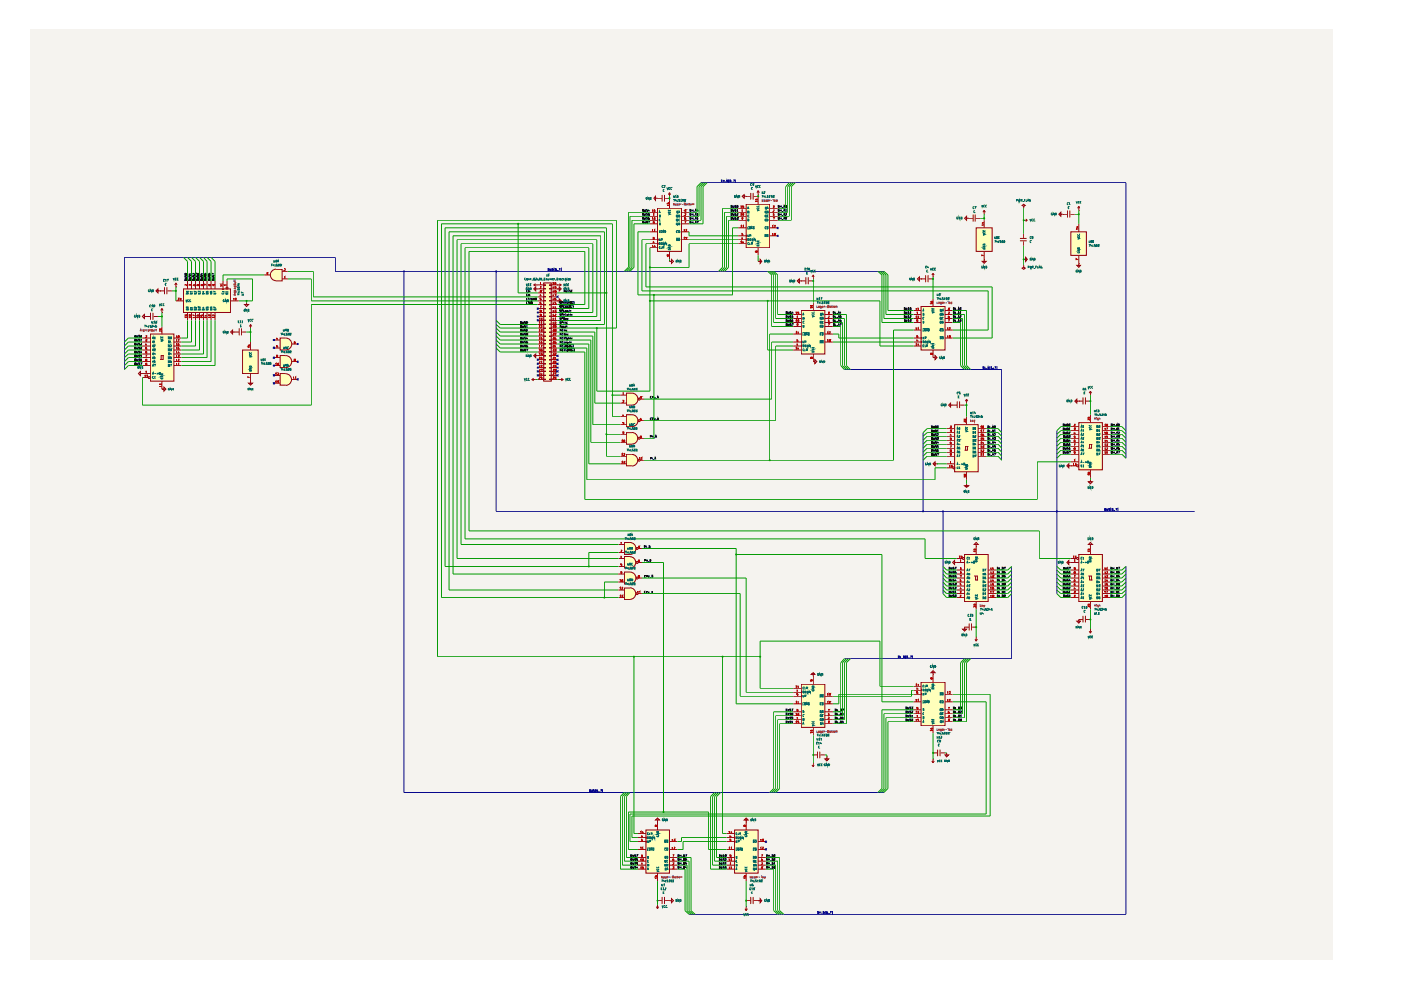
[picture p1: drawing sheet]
<svg xmlns="http://www.w3.org/2000/svg" width="297mm" height="210mm" viewBox="0 0 297 210" stroke-linecap="round" stroke-linejoin="round" font-family="sans-serif">
<path d="M6.3 6.4h276.2v197.1h-276.2z" fill="#f5f3ef"/>
<g fill="#ffb">
<path d="M139.4 44.2h5.1v9.1h-5.1z"/>
<path d="M115.3 60h1.6v20.8h-1.6z"/>
<path d="M136.9 176h5v9.1h-5z"/>
<path d="M155.7 176h5v9.1h-5z"/>
<path d="M204.5 117.6h5v10h-5z"/>
<path d="M133.6 124.6a1.23 1.23 0 0 1 1.2 1.3 1.23 1.23 0 0 1-1.2 1.2z"/>
<path d="M132.4 124.7h1.2v2.4h-1.2z"/>
<path d="M228.7 89.6h5v10h-5z"/>
<path d="M228.7 117.6h5v10h-5z"/>
<path d="M207 48.3h3.4v5h-3.4z"/>
<path d="M227 49.1h3.3v5h-3.3z"/>
<path d="M158.2 43.3h5v9.2h-5z"/>
<path d="M38.9 61.3h10v5h-10z"/>
<path d="M57.8 57.3l.7-.2v2.4a1.23 1.23 0 0 1-1.1-.8 1.23 1.23 0 0 1 .4-1.4z"/>
<path d="M58.5 57.1h1.3v2.5h-1.3z"/>
<path d="M60.6 71.7a1.27 1.27 0 0 1 1.2 1.2 1.27 1.27 0 0 1-1.2 1.3z"/>
<path d="M59.4 71.7h1.2v2.5h-1.2z"/>
<path d="M60.6 75.4a1.27 1.27 0 0 1 1.2 1.3 1.27 1.27 0 0 1-1.2 1.2z"/>
<path d="M59.4 75.4h1.2v2.5h-1.2z"/>
<path d="M60.6 79.2a1.23 1.23 0 0 1 1.2 1.3 1.23 1.23 0 0 1-1.2 1.2z"/>
<path d="M59.4 79.2h1.2v2.5h-1.2z"/>
<path d="M51.4 74.2h3.3v5h-3.3z"/>
<path d="M31.9 70.8h5v10h-5z"/>
<path d="M195.3 65h5.1v9.2h-5.1z"/>
<path d="M169.9 65.8h5v9.3h-5z"/>
<path d="M133.6 115a1.27 1.27 0 0 1 1.2 1.3 1.27 1.27 0 0 1-1.2 1.3z"/>
<path d="M132.4 115h1.2v2.6h-1.2z"/>
<path d="M133.6 118a1.23 1.23 0 0 1 1.2 1.3 1.23 1.23 0 0 1-1.2 1.2z"/>
<path d="M132.4 118h1.2v2.4h-1.2z"/>
<path d="M133.6 121.3a1.27 1.27 0 0 1 1.2 1.3 1.27 1.27 0 0 1-1.2 1.2z"/>
<path d="M132.4 121.3h1.2v2.5h-1.2z"/>
<path d="M202.4 90h5v10h-5z"/>
<path d="M134 91.7a1.23 1.23 0 0 1 1.2 1.2 1.23 1.23 0 0 1-1.2 1.2z"/>
<path d="M132.8 91.7h1.2v2.5h-1.2z"/>
<path d="M134 87.9a1.27 1.27 0 0 1 1.3 1.3 1.27 1.27 0 0 1-1.3 1.3z"/>
<path d="M132.8 87.9h1.2v2.6h-1.2z"/>
<path d="M134 96.4a1.23 1.23 0 0 1 1.2 1.2 1.23 1.23 0 0 1-1.2 1.2z"/>
<path d="M132.8 96.3h1.2v2.5h-1.2z"/>
<path d="M134 83.4a1.27 1.27 0 0 1 1.3 1.2 1.27 1.27 0 0 1-1.3 1.3z"/>
<path d="M132.8 83.4h1.2v2.5h-1.2z"/>
<path d="M195.3 144.7h5.1v9.2h-5.1z"/>
<path d="M169.9 145.1h5v9.1h-5z"/>
</g>
<g fill="none" stroke="#910000" stroke-width=".21">
<path d="M37.3 60l-.3 .4M37.3 60l.2 .4M37.3 60v.8M39.8 59.6v1.7M40.6 59.6v1.7M41.4 59.6v1.7M42.3 59.6v1.7M43.1 59.6v1.7M43.9 59.6v1.7M44.7 59.6v1.7M45.6 59.6v1.7M47.3 59.6v1.7"/>
<path d="M48.1 59.6v1.2M56 58.3h1.3M58.5 57.1a1.23 1.23 0 0 0-1.2 1.2 1.23 1.23 0 0 0 1.2 1.2M58.5 57.1h1.3v2.5h-1.3M59.8 59.1h1.2M59.8 57.5h1.2M115.3 60h1.6v20.8h-1.6zM137.8 45h1.6M137.8 45.8h1.6M137.8 46.7h1.6M137.8 47.5h1.6M137.8 49.1h1.6"/>
<path d="M137.8 50.8h1.6M137.8 51.7h1.6M137.8 52.5h1.6M139 42v-.4l-.4 .4 .4 .5v-.5h.4M139.4 44.2h5.1v9.1h-5.1zM139.4 42h.1M139.4 50.6l.3 .2-.3 .2M139.4 51.4l.3 .3-.3 .2M139.4 42h.9M140.4 41.4v1.3M140.9 41.4v1.3M141 42h.9"/>
<path d="M141.9 41.6h.1M141.9 55.4h.5v-.4l.4 .4-.4 .4v-.4M141.9 55.4h.1M141.9 40.9l-.2 .4M141.9 40.9l.3 .4M141.9 40.9v.7M141.9 42.5v1.7M141.9 53.3v1.7M144.5 45h1.6M144.5 45.8h1.6M144.5 46.7h1.6M144.5 47.5h1.6"/>
<path d="M144.5 49.1h1.6M144.5 50.8h1.6M156.5 45h1.7M156.5 45.8h1.7M156.5 46.7h1.7M156.5 50.8h1.7M156.5 51.7h1.7M156.5 44.2h1.7M156.5 48.3h1.7M156.5 50h1.7M157.8 41.6v-.3l-.4 .3 .4 .4v-.4h.4M158.2 43.3h5v9.2h-5z"/>
<path d="M158.2 41.6h.1M158.2 49.8l.3 .2-.3 .2M158.2 50.6l.3 .2-.3 .2M158.2 41.6h.9M159.2 41v1.2M159.7 41v1.2M159.8 41.6h.9v1.7M160.7 41.3h.1M160.7 55.4h.5v-.4l.3 .4-.3 .4v-.4M160.7 55.4h.1M160.7 40.4v.9M160.7 52.5v1.6"/>
<path d="M160.7 40.4l-.2 .5M160.7 40.4l.3 .5M163.2 45h1.7M163.2 45.8h1.7M163.2 46.7h1.7M163.2 44.2h1.7M163.2 48.3h1.7M163.2 50h1.7M169.5 59.6v-.5l-.5 .5 .5 .4v-.4h.4M169.9 59.6h.1M169.9 59.6h.9M170.9 58.8v1.4"/>
<path d="M171.4 58.8v1.4M171.5 59.6h.9M172.4 59.1h.1M172.4 58.3v.8M172.4 58.3l-.2 .4M172.4 58.3l.2 .4M194.9 59.1v-.4l-.4 .4 .4 .5v-.5h.4M195.3 59.1h.1M195.3 59.1h.9M196.3 58.4v1.4M196.8 58.4v1.4M196.9 59.1h.9"/>
<path d="M197.8 58.7h.1M197.8 58v.7M197.8 58l-.2 .3M197.8 58l.3 .3M204.9 46.3v-.5l-.4 .5 .4 .4v-.4h.5M205.4 46.3h.1M205.4 46.3h.9M206.3 45.6v1.3M206.8 45.6v1.3M206.9 46.3h.9M207 48.3h3.4v5h-3.4zM208.7 45.4h.1"/>
<path d="M208.7 55v.4h.4l-.4 .4-.5-.4h.5M208.7 55h.1M208.7 44.6l-.3 .4M208.7 44.6l.2 .4M208.7 44.6v.8M208.7 46.7v1.6M208.7 53.3v1.7M216.3 50.5h1.3M216.3 51.1h1.3M217 55h.5v-.4l.3 .4-.3 .4v-.4M217 55h.1M217 46.7h.1"/>
<path d="M217 56.3v.4l.4 .2-.4 .2-.3-.2 .3-.2M217 56.3h.1M217 43.7l.4-.1-.4-.3-.3 .3 .3 .1v.5M217 44.2h.1M217 46.7h.8M217 49.6v.9M217 51.2v.9M217.5 46.4l.3 .3M217.8 46.7l-.3 .2M224.9 45.4v-.4l-.4 .4 .4 .4v-.4h.4M225.3 45.4h.1M225.3 45.4h1"/>
<path d="M226.3 44.7v1.4M226.8 44.7v1.4M226.9 45.4h1M227 49.1h3.3v5h-3.3zM228.7 55.8v.5h.4l-.4 .4-.4-.4h.4M228.7 55.8h.1M228.7 44.6h.1M228.7 43.7v.9M228.7 47.5v1.6M228.7 54.1v1.7M228.7 43.7l-.2 .5M228.7 43.7l.2 .5"/>
<path d="M29.8 79.2v-.4l-.5 .4 .5 .4v-.4h.4M30.2 79.2h.1M30.2 75.8h1.7M30.2 77.5h1.7M30.2 76.7h1.7M30.2 71.7h1.7M30.2 72.5h1.7M30.2 73.4h1.7M30.2 74.2h1.7M30.2 75.1h1.7M30.2 79.2h1.7M30.6 67.1v-.4l-.4 .4 .4 .4v-.4h.4"/>
<path d="M31 67.1h.1M31 67.1h1M31.5 79.9l.3 .2-.1 .1-.3-.1zM31.9 70.8h5v10h-5zM31.9 66.4v1.3M32.4 66.4v1.3M32.6 67.1h.9M33.5 61.7v-.4l-.4 .4 .4 .4v-.4h.4M33.9 61.7h.1M33.9 61.7h.9M34.3 66.3h.1M34.3 65.4v.9"/>
<path d="M34.3 69.2v1.6M34.3 65.4l-.2 .4M34.3 65.4l.3 .4M34.6 75.4h-.4v.8M34.8 75.4h-.2v.8h-.7M34.9 61v1.3M35.4 61v1.3M35.5 61.7h.9M36.9 75.8h1.6M36.9 77.5h1.6M36.9 76.7h1.6M36.9 71.7h1.6"/>
<path d="M36.9 72.5h1.6M36.9 73.4h1.6M36.9 74.2h1.6M36.9 75.1h1.6M37.3 60.8h.1M37.3 63.8h1.6M38.9 61.3h10v5h-10zM39.8 66.3v1.6M40.6 66.3v1.6M41.4 66.3v1.6M42.3 66.3v1.6M43.1 66.3v1.6"/>
<path d="M43.9 66.3v1.6M44.7 66.3v1.6M45.6 66.3v1.6M47 61.3l.3 .1 .2-.1M48 60.9l.3 .2-.1 .2-.3-.2zM48.9 63.8h1.7M49.3 70.4v-.4l-.4 .4 .4 .4v-.4h.4M49.7 70.4h.1M49.7 70.4h1M50.7 69.7v1.3M51.2 69.7v1.3M51.4 70.4h.9"/>
<path d="M51.4 74.2h3.3v5h-3.3zM52.3 64.1v.5h.4l-.4 .4-.4-.4h.4M52.3 64.1h.1M53.1 69.6h.1M53.1 68.8l-.2 .4M53.1 68.8l.3 .4M53.1 68.8v.8M53.1 72.5v1.7M53.1 79.2v1.6M58.1 72.1h1.3M58.1 73.8h1.3M58.1 79.6h1.3"/>
<path d="M58.1 75.8h1.3M58.1 77.5h1.3M59.4 71.7h1.2a1.27 1.27 0 0 1 1.2 1.2 1.27 1.27 0 0 1-1.2 1.3h-1.2zM59.4 75.4h1.2a1.27 1.27 0 0 1 1.2 1.3 1.27 1.27 0 0 1-1.2 1.2h-1.2zM60.6 79.2h-1.2v2.5h1.2a1.23 1.23 0 0 0 1.2-1.2 1.23 1.23 0 0 0-1.2-1.3M61.8 72.9h1.3M61.8 76.7h1.3M113.2 60.4h2.1M113.2 60.4l.4 .3M113.6 75.4v-.3l-.4 .3 .4 .4v-.4h.4M113.6 61.3v-.5l-.4 .5 .4 .4v-.4h.4M113.6 60.2l-.4 .2"/>
<path d="M114 75.4h.1M114 60.4h.1M114 61.3h.1M114 61.3h1.3M114 62.1h1.3M114 62.9h1.3M114 63.8h1.3M114 64.6h1.3M114 65.4h1.3M114 66.3h1.3M114 67.1h1.3M114 67.9h1.3"/>
<path d="M114 68.8h1.3M114 69.6h1.3M114 70.4h1.3M114 71.2h1.3M114 72.1h1.3M114 72.9h1.3M114 73.8h1.3M114 74.6h1.3M114 75.4h1.3M114 76.2h1.3M114 77.1h1.3M114 77.9h1.3"/>
<path d="M114 78.8h1.3M114 79.6h1.3M115.3 60.4l.4 .1zM115.3 61.2l.4 .1zM115.3 62l.4 .1zM115.3 62.9h.4zM115.3 63.7l.4 .1zM115.3 64.6h.4zM115.3 65.4l.4 .1zM115.3 66.3h.4zM115.3 67l.4 .1zM115.3 67.9h.4z"/>
<path d="M115.3 68.7l.4 .1zM115.3 69.6h.4zM115.3 70.4l.4 .1zM115.3 71.2l.4 .1zM115.3 72.1l.4 .1zM115.3 72.9h.4zM115.3 73.7l.4 .1zM115.3 74.5l.4 .1zM115.3 75.4l.4 .1zM115.3 76.2l.4 .1zM115.3 77.1l.4 .1zM115.3 77.9l.4 .1z"/>
<path d="M115.3 78.7l.4 .1zM115.3 79.5l.4 .1zM116.5 60.4l.4 .1zM116.5 61.2l.4 .1zM116.5 62l.4 .1zM116.5 62.9h.4zM116.5 63.7l.4 .1zM116.5 64.6h.4zM116.5 65.4l.4 .1zM116.5 66.3h.4zM116.5 67l.4 .1zM116.5 67.9h.4z"/>
<path d="M116.5 68.7l.4 .1zM116.5 69.6h.4zM116.5 70.4l.4 .1zM116.5 71.2l.4 .1zM116.5 72.1l.4 .1zM116.5 72.9h.4zM116.5 73.7l.4 .1zM116.5 74.5l.4 .1zM116.5 75.4l.4 .1zM116.5 76.2l.4 .1zM116.5 77.1l.4 .1zM116.5 77.9l.4 .1z"/>
<path d="M116.5 78.7l.4 .1zM116.5 79.5l.4 .1zM116.9 60.4h2.1M116.9 61.3h1.3M116.9 62.1h1.3M116.9 62.9h1.3M116.9 63.8h1.3M116.9 64.6h1.3M116.9 65.4h1.3M116.9 66.3h1.3M116.9 67.1h1.3M116.9 67.9h1.3"/>
<path d="M116.9 68.8h1.3M116.9 69.6h1.3M116.9 70.4h1.3M116.9 71.2h1.3M116.9 72.1h1.3M116.9 72.9h1.3M116.9 73.8h1.3M116.9 74.6h1.3M116.9 75.4h1.3M116.9 76.2h1.3M116.9 77.1h1.3M116.9 77.9h1.3"/>
<path d="M116.9 78.8h1.3M116.9 79.6h1.3M118.2 63.8h.4v-.4l.4 .4-.4 .3v-.3M118.2 63.8h.1M118.2 61.3h.4v-.5l.4 .5-.4 .4v-.4M118.2 61.3h.1M118.2 60.4h.1M118.6 60.2l.4 .2M119 60.4l-.4 .3M168.2 72.5h1.7M168.2 73.4h1.7M168.2 74.2h1.7"/>
<path d="M168.2 66.7h1.7M168.2 67.5h1.7M168.2 68.4h1.7M168.2 69.2h1.7M168.2 70.8h1.7M169.9 65.8h5v9.3h-5zM169.9 72.3l.2 .2-.2 .2M169.9 73.1l.2 .3-.2 .1M172.4 76.7h.4v-.5l.4 .5-.4 .4v-.4M172.4 76.7h.1M172.4 64.1v1.7M172.4 75.1v1.6"/>
<path d="M174.9 72.5h1.7M174.9 66.7h1.7M174.9 67.5h1.7M174.9 68.4h1.7M174.9 69.2h1.7M174.9 70.8h1.7M193.7 71.7h1.6M193.7 72.5h1.6M193.7 73.4h1.6M193.7 65.8h1.6M193.7 66.7h1.6M193.7 67.5h1.6"/>
<path d="M193.7 68.4h1.6M193.7 70h1.6M195.3 65h5.1v9.2h-5.1zM195.3 71.5l.2 .2-.2 .2M195.3 72.3l.2 .2-.2 .2M197.8 75.8h.4v-.4l.5 .4-.5 .4v-.4M197.8 75.8h.1M197.8 63.4v1.6M197.8 74.2v1.6M200.4 71.7h1.6M200.4 65.8h1.6M200.4 66.7h1.6"/>
<path d="M200.4 67.5h1.6M200.4 68.4h1.6M200.4 70h1.6M30.2 80.1h1.3M34.3 82.5h.5v-.4l.4 .4-.4 .4v-.4M34.3 82.5h.1M34.3 80.8v1.7M53.1 80.8v.4h.5l-.5 .5-.4-.5h.4M53.1 80.8h.1M58.1 81.2h1.3M61.8 80.5h1.3M112.7 80.5h.9"/>
<path d="M112.7 80.5l.5 .2M113.2 80.2l-.5 .3M113.6 80.5h.1M114 80.5h1.3M115.3 80.4l.4 .1zM116.5 80.4l.4 .1zM116.9 80.5h1.3M118.6 80.5h.1M118.6 80.5h.8M119 80.2l.4 .3M119.4 80.5l-.4 .2M131.5 92.1h1.3"/>
<path d="M131.5 93.8h1.3M131.5 96.7h1.3M131.5 98.3h1.3M131.5 88.3h1.3M131.5 90h1.3M131.5 83.8h1.3M131.5 85.5h1.3M132.8 87.9h1.2a1.27 1.27 0 0 1 1.3 1.3 1.27 1.27 0 0 1-1.3 1.3h-1.2zM132.8 83.4h1.2a1.27 1.27 0 0 1 1.3 1.2 1.27 1.27 0 0 1-1.3 1.3h-1.2zM134 91.7h-1.2v2.5h1.2M134 96.3h-1.2v2.5h1.2M134 91.7a1.23 1.23 0 0 1 1.2 1.2 1.23 1.23 0 0 1-1.2 1.2"/>
<path d="M134 96.4a1.23 1.23 0 0 1 1.2 1.2 1.23 1.23 0 0 1-1.2 1.2M135.4 92.7l.3 .2-.1 .2-.3-.2zM135.4 89l.3 .2-.1 .2-.3-.2zM135.4 97.4l.3 .2-.1 .2-.3-.2zM135.4 84.4l.3 .2-.1 .2-.3-.2zM135.7 92.9h.8M135.7 89.2h.8M135.7 97.6h.8M135.7 84.6h.8M198.2 98.3v-.4l-.4 .4 .4 .5v-.5h.5M198.7 98.3h.1M200.7 90.9h1.7"/>
<path d="M200.7 91.7h1.7M200.7 92.5h1.7M200.7 93.3h1.7M200.7 94.2h1.7M200.7 95h1.7M200.7 95.9h1.7M200.7 96.7h1.7M200.7 98.3h1.7M200.7 99.2h1.3M201.5 85.9v-.4l-.4 .4 .4 .4v-.4h.5M202 85.9h.1M202 85.9h.9"/>
<path d="M202.1 99l.3 .2-.1 .2-.3-.2zM202.4 90h5v10h-5zM202.9 85.2v1.2M203.5 85.2v1.2M203.6 85.9h.9M204.9 85.5h.1M204.9 84.6l-.2 .4M204.9 84.6l.3 .4M204.9 84.6v.9M204.9 88.3v1.7M205.1 94.6h-.4v.9M205.4 94.6h-.3v.9h-.6"/>
<path d="M207.4 90.9h1.7M207.4 91.7h1.7M207.4 92.5h1.7M207.4 93.3h1.7M207.4 94.2h1.7M207.4 95h1.7M207.4 95.9h1.7M207.4 96.7h1.7M226.6 98.8v-.5l-.4 .5 .4 .4v-.4h.4M227 98.8h.1M227 90.5h1.7M227 91.3h1.7"/>
<path d="M227 92.1h1.7M227 92.9h1.7M227 93.8h1.7M227 94.6h1.7M227 95.5h1.7M227 96.3h1.7M227 97.9h1.7M227 98.8h1.3M228.3 85v-.4l-.4 .4 .4 .5v-.5h.4M228.4 98.6l.3 .2-.1 .2-.3-.2zM228.7 89.6h5v10h-5zM228.7 85h.1"/>
<path d="M228.7 85h.9M229.6 84.3v1.4M230.1 84.3v1.4M230.3 85h.9M231.2 83.8h.1M231.2 82.9v.9M231.2 87.9v1.7M231.2 99.6v1.7M231.2 82.9l-.3 .5M231.2 82.9l.2 .5M231.4 94.2h-.4v.8M231.6 94.2h-.2v.8h-.6"/>
<path d="M233.7 90.5h1.6M233.7 91.3h1.6M233.7 92.1h1.6M233.7 92.9h1.6M233.7 93.8h1.6M233.7 94.6h1.6M233.7 95.5h1.6M233.7 96.3h1.6M131.1 118.4h1.3M131.1 115.4h1.3M131.1 117.1h1.3M132.4 115h1.2a1.27 1.27 0 0 1 1.2 1.3 1.27 1.27 0 0 1-1.2 1.3h-1.2z"/>
<path d="M133.6 118h-1.2v2.4h1.2M133.6 118a1.23 1.23 0 0 1 1.2 1.3 1.23 1.23 0 0 1-1.2 1.2M135 116.1l.3 .2-.1 .2-.3-.2zM135 119.1l.3 .2-.1 .1-.3-.1zM135.3 119.3h.8M135.3 116.3h.8M202.4 119.3v-.5l-.4 .5 .4 .4v-.4h.4M202.8 119.3h.1M202.8 119.3h1.7M202.8 118.4h1.3M204.2 118.2l.3 .2-.1 .2-.4-.2zM204.5 117.6h5v10h-5z"/>
<path d="M204.9 102.6v.4h.5l-.5 .3-.4-.3h.4M204.9 102.6h.1M204.9 100v1.7M207 115.4h.4l-.4-.4-.5 .4h.5v.5M207 115.9h.1M207 115.9v1.7M226.6 119.3v-.5l-.4 .5 .4 .4v-.4h.4M227 119.3h.1M227 119.3h1.7M227 118.4h1.3M228.4 118.2l.3 .2-.1 .2-.3-.2zM228.7 117.6h5v10h-5z"/>
<path d="M231.2 115.4h.4l-.4-.4-.4 .4h.4v.5M231.2 115.9h.1M231.2 101.7v.5h.4l-.4 .4-.4-.4h.4M231.2 101.7h.1M231.2 115.9v1.7M131.1 126.7h1.3M131.1 125.1h1.3M131.1 123.4h1.3M131.1 121.7h1.3M131.1 120.1h1.3M132.4 121.3h1.2a1.27 1.27 0 0 1 1.2 1.3 1.27 1.27 0 0 1-1.2 1.2h-1.2zM133.6 124.6a1.23 1.23 0 0 1 1.2 1.3 1.23 1.23 0 0 1-1.2 1.2h-1.2v-2.4h1.2"/>
<path d="M135 125.7l.3 .2-.1 .1-.3-.1zM135 122.4l.3 .2-.1 .1-.3-.1zM135.3 125.9h.8M135.3 122.6h.8M202.8 126.7h1.7M202.8 125.9h1.7M202.8 125.1h1.7M202.8 124.2h1.7M202.8 123.4h1.7M202.8 122.6h1.7M202.8 121.7h1.7M202.8 120.9h1.7"/>
<path d="M204.5 133v.4h-.4l.4 .4 .4-.4h-.4M204.5 133h.1M204.5 133h.9M205.5 132.2v1.4M206 132.2v1.4M206.1 133h.9M206.5 122.1h.7v.9h.2M206.7 135.5l.3 .4M206.8 122.1v.9h.4M207 135.1h.1M207 127.6v1.6M207 135.1v.8"/>
<path d="M207.2 135.5l-.2 .4M209.5 126.7h1.7M209.5 125.9h1.7M209.5 125.1h1.7M209.5 124.2h1.7M209.5 123.4h1.7M209.5 122.6h1.7M209.5 121.7h1.7M209.5 120.9h1.7M227 126.7h1.7M227 125.9h1.7M227 125.1h1.7"/>
<path d="M227 124.2h1.7M227 123.4h1.7M227 122.6h1.7M227 121.7h1.7M227 120.9h1.7M228.7 131.4v.3h-.4l.4 .4 .4-.4h-.4M228.7 131.4h.1M228.7 131.4h.9M229.6 130.6v1.3M230.1 130.6v1.3M230.3 131.4h.9M230.8 122.1h.6v.9h.2"/>
<path d="M230.9 133.8l.3 .4M231 122.1v.9h.4M231.2 133.4h.1M231.2 127.6v1.6M231.2 133.4v.8M231.4 133.8l-.2 .4M233.7 126.7h1.6M233.7 125.9h1.6M233.7 125.1h1.6M233.7 124.2h1.6M233.7 123.4h1.6M233.7 122.6h1.6"/>
<path d="M233.7 121.7h1.6M233.7 120.9h1.6M168.2 153.5h1.7M168.2 152.6h1.7M168.2 151.8h1.7M168.2 150.9h1.7M168.2 149.2h1.7M168.2 147.6h1.7M168.2 146.8h1.7M168.2 145.9h1.7M169.9 145.1h5v9.1h-5zM169.9 147.4l.2 .2-.2 .2"/>
<path d="M169.9 146.5l.2 .3-.2 .1M172.4 143h.4l-.4-.4-.4 .4h.4v.4M172.4 143.4h.1M172.4 143.4v1.7M172.4 154.2v1.7M173.3 159.4v1.3M173.8 159.4v1.3M174.9 153.5h1.7M174.9 152.6h1.7M174.9 151.8h1.7M174.9 150.9h1.7M174.9 149.2h1.7"/>
<path d="M174.9 147.6h1.7M193.7 153h1.6M193.7 152.2h1.6M193.7 151.3h1.6M193.7 150.5h1.6M193.7 148.8h1.6M193.7 147.2h1.6M193.7 146.3h1.6M193.7 145.5h1.6M195.3 144.7h5.1v9.2h-5.1zM195.3 146.9l.2 .3-.2 .2M195.3 146.1l.2 .2-.2 .2"/>
<path d="M197.8 142.6h.4l-.4-.4-.4 .4h.4v.4M197.8 143h.1M197.8 143v1.7M197.8 153.9v1.6M197.8 159.6h1M198.8 159v1.3M199.3 159v1.3M199.4 159.6h1M200.4 153h1.6M200.4 152.2h1.6M200.4 151.3h1.6M200.4 150.5h1.6"/>
<path d="M200.4 148.8h1.6M200.4 147.2h1.6M200.7 159.6v.5h.4l-.4 .4-.3-.4h.3M200.7 159.6h.1M135.3 178.4h1.6M135.3 177.6h1.6M135.3 176.7h1.6M136.9 176h5v9.1h-5zM136.9 178.3l.2 .1-.2 .3M136.9 177.4l.2 .2-.2 .2M139.4 173.9h.4l-.4-.5-.4 .5h.4v.4M139.4 174.3h.1"/>
<path d="M139.4 174.3v1.7M141.9 178.4h1.7M154.1 178.4h1.6M154.1 177.6h1.6M154.1 176.7h1.6M155.7 176h5v9.1h-5zM155.7 178.3l.2 .1-.2 .3M155.7 177.4l.2 .2-.2 .2M158.2 173.9h.4l-.4-.5-.4 .5h.4v.4M158.2 174.3h.1M158.2 174.3v1.7M160.7 178.4h1.6"/>
<path d="M172.2 162.2l.2 .4M172.4 161.8h.1M172.4 161.8v.8M172.4 160.1h.9M172.6 162.2l-.2 .4M173.9 160.1h1M175.3 160.5v.4h.4l-.4 .4-.4-.4h.4M175.3 160.5h.1M197.6 161.3l.2 .5M197.8 160.9h.1M197.8 160.9v.9M198.1 161.3l-.3 .5"/>
<path d="M135.3 184.3h1.6M135.3 183.4h1.6M135.3 182.6h1.6M135.3 181.8h1.6M135.3 180.1h1.6M139.1 192.2l.3 .5M139.4 191.8h.1M139.4 185.1v1.7M139.4 191.8v.9M139.4 191h.9M139.7 192.2l-.3 .5M140.4 190.2v1.4"/>
<path d="M140.9 190.2v1.4M141 191h.9M141.9 191h.5v-.5l.4 .5-.4 .4v-.4M141.9 191h.1M141.9 184.3h1.7M141.9 183.4h1.7M141.9 182.6h1.7M141.9 181.8h1.7M141.9 180.1h1.7M154.1 184.3h1.6M154.1 183.4h1.6M154.1 182.6h1.6"/>
<path d="M154.1 181.8h1.6M154.1 180.1h1.6M157.9 192.7l.3 .4M158.2 192.2h.1M158.2 185.1v1.7M158.2 192.2v.9M158.2 191h.9M158.5 192.7l-.3 .4M159.2 190.2v1.4M159.7 190.2v1.4M159.8 191h.9M160.7 191h.5v-.5l.3 .5-.3 .4v-.4"/>
<path d="M160.7 191h.1M160.7 184.3h1.6M160.7 183.4h1.6M160.7 182.6h1.6M160.7 181.8h1.6M160.7 180.1h1.6"/>
</g>
<g fill="none" stroke="#b90000" stroke-width=".21">
<path d="M56.5 57.8h.3l-.2 .2h.2v.2h-.3M60.3 58.8l.1-.2v.5M60.3 57h.2v.2l-.3 .2h.3M60.3 59.1h.2M114.5 60l.1-.1v.4M117.5 59.9h-.3v.2h.3l-.1 .2-.2-.1M117.6 59.9l.3 .2-.1 .2h-.2zM138.3 44.6l.1-.1v.4M138.3 46.3l.1-.2v.4M138.3 48.7l.1-.1v.5M138.3 52.1l.1-.2v.5M138.3 44.9h.3"/>
<path d="M138.3 46.5h.3M138.3 49.1h.3M138.3 52.4h.3M138.5 45.4l.1-.1v.4M138.5 45.7h.2M138.6 51.1l-.1 .3h.2M138.6 48.7l.2-.1v.5M138.6 49.1h.3M138.6 51.3v.2M138.7 47.1l-.2 .1v-.2h.2v.3l-.1 .1M138.7 50.3h-.2v.2h.2l-.1 .3-.1-.1M138.8 46.1l.1 .4-.3-.1z"/>
<path d="M138.8 51.9l-.2 .4h.4M138.9 44.5l-.3 .2 .2-.1 .1 .2h-.3M138.9 52.1v.3M141.4 43.1v.1h.4v-.2l-.2 .1 .1 .1M141.6 54.1h.3l-.2 .2-.1-.2h-.2l.1 .2 .1-.1M141.9 43.6h-.5h.1M141.9 43.4v.2M145 48.7l.1-.1v.5M145 50.4l.1-.1v.5M145 49.1h.2M145 50.8h.2M145.2 44.5h.2l-.2 .1 .2 .2h-.2"/>
<path d="M145.2 45.3h.2l-.2 .4h.2M145.2 46.9h.2l-.2 .5M145.3 46.1l-.1 .1v.3h.2l-.1-.2-.1 .1M145.3 48.6h.3l-.3 .5h.3M145.3 50.3h.3l-.2 .1 .2 .3h-.3M157 43.7l.2-.1v.5M157 45.4l.2-.1v.4M157 47.9l.2-.1v.4M157 51.3l.2-.2v.4M157 45.7h.3M157 44.1h.3M157 48.2h.3"/>
<path d="M157 51.5h.3M157.3 44.6l.1-.1v.4M157.3 44.9h.2M157.4 50.2l-.1 .4h.2M157.4 47.9l.2-.1v.4M157.4 49.5h-.1v.2l.2 .1h-.2M157.4 48.2h.3M157.4 50.4v.4M157.5 45.3h.2l-.1 .4-.2-.1zM157.5 46.3l-.2 .1v-.2h.2l-.1 .3h-.1M157.5 51.1l-.1 .3h.3M157.6 51.3v.2"/>
<path d="M157.7 43.6h-.3l.3 .4h-.3M160.1 42.2l.1 .2h.4v-.2h-.3l.1 .2M160.3 53.3l.3-.1v.3l-.4-.3-.1 .2h.2M160.6 42.7h-.5l.2 .1M160.6 42.5v.3M163.7 47.9l.2-.1v.4M163.7 49.6l.2-.1v.4M163.7 48.2h.3M163.7 49.9h.3M163.9 43.6h.2v.4h-.2M163.9 46.1h.3l-.2 .4M164 44.5h.1v.2l-.2 .2h.2"/>
<path d="M164.1 45.3h-.1v.4h.1v-.2h-.1M164.1 47.8h.3l-.3 .4h.3M164.1 49.5h.3l-.2 .2h.2v.1h-.3M208.2 47.2h.4M208.4 47.1v.3l-.2-.1M208.6 47.7h-.4v.1M208.6 54.2l-.4-.1v.2M208.6 47.5v.3M228.3 48h.3M228.5 48v.2l-.4-.1M228.6 48.6h-.5h.2M228.6 55.1l-.5-.3v.4"/>
<path d="M228.6 48.4v.2M30.7 79.6l.1-.1v.4M30.7 79.9h.2M30.9 71.2h.2l-.2 .4h.2M30.9 72h.2l-.2 .2h.2v.1h-.2M30.9 75.3h.2l-.2 .4M30.9 78.8l.1-.1v.3M30.9 79h.2M30.9 72.8v.3h.2M30.9 76.3v-.1h.2v.1l-.2 .1 .2 .2-.1-.3M31.1 73.6h-.2v.3l.1-.1 .1 .2h-.2M31.1 74.5l-.2 .1v.3h.2v-.3l-.2 .1"/>
<path d="M31.1 77.2l-.2 .1v-.2l.2-.1v.3l-.2 .1M31.1 72.9v.4M31.3 79.7h-.2l.1-.2 .1 .4h-.2M33.8 69.7h.4v.2h-.4zM34.2 70.1v.2l-.3-.2-.1 .2M37.4 71.2h.1v.4M37.4 72.1l.1-.1v.4M37.4 72.9h.1v.4M37.4 73.8l.1-.2v.4M37.4 74.6l.1-.1v.4M37.4 75.5l.1-.2v.4M37.4 76.2h.1v.4"/>
<path d="M37.4 77.1l.1-.1v.4M37.4 77.4h.2M37.4 71.6h.2M37.4 72.4h.2M37.4 73.3h.2M37.4 74h.2M37.4 74.9h.2M37.4 75.7h.2M37.4 76.6h.2M37.7 72h.3l-.2 .4M37.7 75.3h.3v.4h-.3M37.7 76.2h.3l-.3 .4h.3"/>
<path d="M37.7 77.1l.2-.1v.4M37.7 77.4h.3M37.8 63.3l.2-.1-.3 .4h.3M37.8 71.3l-.1-.1h.3v.1l-.3 .1 .3 .2-.1-.3M37.9 74.5l-.2 .3h.3M38 72.9l-.3 .1 .2 .3 .1-.3h-.3M38 73.6h-.2l-.1 .3 .2-.1 .1 .2h-.3M38 74.6v.3M38.3 63.2l.1 .4-.3-.1zM39.4 66.8l.1 .2h-.3v-.2h.4l.1 .2M39.7 60.3v.3l-.3-.3h-.2v.3M39.7 67.3h-.5l.1 .1"/>
<path d="M39.7 67.2v.2M40.1 60.6v-.3h.3v.3M40.3 66.8h.2l-.2 .2-.2-.2v.2l.2-.1M40.5 67.3h-.4l.1 .1M40.5 67.2v.2M41 60.3h.3M41.2 60.2v.4l-.3-.2M41.3 67.3h-.4l.1 .1M41.3 66.9l-.4-.1v.2M41.3 67.2v.2M41.7 60.3v.2l.3 .1-.1-.2 .2-.1v.3M41.7 66.8l.4 .2v-.2h-.2l.1 .2"/>
<path d="M42.1 67.3h-.4l.2 .1M42.1 67.2v.2M42.5 60.3l.2 .3h.2l.1-.3h-.3l.1 .3M42.5 66.8v.2h.3v-.2h.2v.2M43 67.3h-.5l.2 .1M43 67.2v.2M43.6 66.8h.2M43.6 66.8v.2l-.2-.1M43.8 60.5l-.4-.3v.4M43.8 67.3h-.4l.2 .1M43.8 67.2v.2M44.2 67v-.2l.2 .1v-.1h.2v.2"/>
<path d="M44.4 60.4l.3-.1-.1 .3-.4-.3v.2h.2M44.7 67.3h-.5l.1 .1M44.7 67.2v.2M45.3 60.3v.2l-.1 .1-.1-.3h.3l.1 .2M45.5 67.3h-.4l.1 .1M45.5 66.8v.2l-.2-.2h-.2v.2M45.5 67.2v.2M47.1 60.6h-.3l.1 .1M47.1 60.2h-.3l.1 .1M47.1 60.1v.2M47.1 60.5v.2M48 60.4h-.5l.2 .2"/>
<path d="M48 60.3v.3M49.5 63.4l.1-.2v.4M49.5 63.6h.2M49.9 63.2l.2 .1v.3l-.3-.1zM52.7 73.1h.3M52.9 73v.3l-.4-.1M53 73.5h-.5l.2 .2M53 73.4v.3M58.4 77.1l.1-.1v.4M58.4 79.2l.1-.2v.5M58.4 77.4h.2M58.4 79.5h.2"/>
<path d="M58.7 71.6l-.1 .2h.3M58.8 73.3h-.2v.1h.2l.1 .1-.3 .1M58.8 79.1h.3l-.3 .4h.3M58.8 71.7v.3M58.9 75.5l-.3 .1v-.3l.3 .1-.1 .3h-.2M58.9 77h.2l-.1 .4-.2-.1zM62.4 76.3v-.1h.2v.1l-.2 .1 .2 .2-.1-.3M62.6 72.4l-.2 .1v.3l.1 .1 .1-.3h-.2M114.3 67.5l.1-.1v.4M114.3 68.4l.1-.2v.4M114.3 69.2l.1-.2v.5M114.3 70.1l.1-.2v.4"/>
<path d="M114.3 70.8l.1-.1v.5M114.3 71.7l.1-.1v.4M114.3 72.5l.1-.1v.5M114.3 73.4l.1-.1v.3M114.3 74.2l.1-.2v.5M114.3 75.1l.1-.2v.4M114.3 75.8l.2-.1-.2 .5h.2M114.3 76.6h.2v.2l-.2 .2h.2M114.3 77.4h.2v.2l-.2 .3h.2M114.3 78.3h.2v.1l-.2 .3h.2M114.3 79.1l.1-.1 .1 .3-.2 .2h.2M114.3 80l.1-.1 .1 .2-.2 .2h.2"/>
<path d="M114.3 67.8h.2M114.3 68.6h.2M114.3 69.5h.2M114.3 70.3h.2M114.3 71.2h.2M114.3 72h.2M114.3 72.9h.2M114.3 73.6h.2M114.3 74.5h.2M114.3 75.3h.2M114.5 60.7l.3 .1-.3 .4h.3M114.5 61.6h.3l-.2 .1 .2 .2h-.3"/>
<path d="M114.5 64.9h.3l-.2 .4M114.5 60.3h.3M114.6 62.4l-.1 .3h.3M114.6 65.9l-.1-.2 .3 .1-.3 .1v.3l.3-.1-.1-.2M114.7 63.2h-.2v.3l.2-.1 .1 .1-.3 .1M114.7 64.1h-.2v.4l.3-.1-.1-.2-.2 .1M114.7 67.4h.2v.4h-.2zM114.7 68.4l.2-.2v.4M114.7 69.1l.2-.1-.2 .5h.2M114.7 69.9h.2l-.1 .2h.1v.2h-.2M114.7 73.3h.2l-.1 .3M114.7 75.8h.2v.4l-.2-.1z"/>
<path d="M114.7 76.7l.2-.1v.4M114.7 77.4h.2l-.2 .5h.2M114.7 78.3h.2l-.1 .1 .1 .2h-.2M114.7 62.5v.3M114.7 68.6h.2M114.7 77h.2M114.8 66.8h-.3v-.2l.3 .1-.3 .3M114.8 70.7l-.1 .3h.2M114.8 74.2l-.1-.1 .2-.1v.2l-.2 .1v.2h.2v-.3M114.8 79l-.1 .4h.2M114.9 71.6h-.2v.2h.2v.2l-.2-.1M114.9 72.4l-.2 .1v.3l.2 .1v-.3h-.2"/>
<path d="M114.9 75.1h-.2v-.1l.2-.1v.3l-.1 .1M114.9 79.9h-.2v.2h.2v.2h-.2M114.9 70.9v.3M114.9 79.2v.3M117.2 69h.3l-.2 .2 .2 .3h-.3M117.2 69.9h.3l-.2 .2h.2v.2h-.3M117.2 70.7h.3l-.2 .2h.2v.2h-.3M117.2 71.6h.3l-.2 .2h.2v.1h-.3M117.2 72.4h.3l-.2 .2h.2v.2h-.3M117.2 73.3h.3l-.2 .1 .2 .2h-.3M117.2 74h.3l-.2 .2 .2 .3h-.3M117.2 74.9h.3l-.2 .2 .2 .2h-.3"/>
<path d="M117.2 75.7h.3l-.2 .2h.2v.3h-.3M117.2 76.6h.3l-.2 .2h.2v.1h-.3M117.2 77.4h.3l-.3 .5h.3M117.2 78.3h.3l-.3 .4h.3M117.2 79.1h.3l-.3 .4h.3M117.2 80h.3l-.3 .3h.3M117.3 60.7l-.1 .3h.3M117.3 61.5l-.1 .3h.3M117.3 62.4l-.1 .3h.3M117.3 63.2l-.1 .3h.3M117.3 64.1l-.1 .2h.3M117.3 64.9l-.1 .3h.3"/>
<path d="M117.3 65.7l-.1 .3h.3M117.3 66.5l-.1 .3h.3M117.3 67.4l-.1 .3h.3M117.3 68.2l-.1 .3h.3M117.4 60.8v.4M117.4 61.7v.3M117.4 62.5v.3M117.4 63.4v.2M117.4 64.2v.3M117.4 65.1v.2M117.4 65.8v.4M117.4 66.7v.3"/>
<path d="M117.4 67.5v.3M117.4 68.4v.2M117.6 62.4h.3l-.2 .4M117.6 65.7h.3l-.2 .2 .2 .1-.1 .2-.2-.1M117.6 70.7h.3l-.2 .5M117.6 74h.3l-.2 .2 .2 .2-.3 .1M117.6 79h.3l-.2 .5M117.6 66.6l.3 .1-.3 .3h.3M117.6 67.5l.1-.1v.4M117.6 75l.2-.1 .1 .2-.3 .2h.3M117.6 75.8l.1-.1v.5M117.6 76.6l.3 .2-.1 .2h-.2z"/>
<path d="M117.6 67.8h.3M117.6 76.2h.3M117.7 61.8l-.1-.2 .3 .1-.3 .1 .1 .2 .2-.1-.1-.1M117.7 64.9l-.1 .3h.3M117.7 68.2l.2 .2-.1 .2h-.2zM117.7 70.1l-.1-.2 .3 .1-.3 .1v.2l.3-.1-.1-.1M117.7 73.2l-.1 .3h.3M117.7 78.4l-.1-.1 .3 .1h-.3l.1 .3 .2-.1-.1-.2M117.8 63.2l-.2 .1v.3l.3-.1-.1-.1-.2 .1M117.8 64.1h-.2v.1l.3 .2-.3 .1M117.8 71.6h-.2v.3h.3l-.1-.1h-.2M117.8 72.4h-.2v.2h.3v.2h-.3"/>
<path d="M117.8 79.9l-.2 .1v.3l.3-.1-.1-.1h-.2M117.8 65.1v.2M117.8 73.4v.2M117.9 60.9l-.3 .1v-.3l.3 .1-.3 .4M117.9 69.2l-.3 .1v-.3l.3 .1-.1 .4h-.2M117.9 77.6l-.3 .1v-.3l.3 .1-.3 .4M168.7 66.3l.2-.1v.4M168.7 67.9l.2-.1v.4M168.7 70.4l.2-.1v.4M168.7 73.8l.2-.2v.4M168.7 74h.3M168.7 66.6h.3"/>
<path d="M168.7 68.2h.3M168.7 70.7h.3M169 67.1v-.1v.4M169 67.4h.2M169 72.8v.3h.2M169.1 67.9h.3l-.1 .3-.2-.1zM169.1 70.4l.1-.1v.4M169.1 72h-.1v.2l.2 .1h-.2M169.1 70.7h.3M169.1 72.9v.4M169.2 68.8l-.2 .1v-.2h.2l-.1 .3h-.1M169.2 73.6l-.1 .4h.3"/>
<path d="M169.3 73.8v.2M169.4 66.2h-.3v.1h.3l-.1 .3-.2-.1M171.8 64.7l.1 .2h.4v-.2h-.3l.1 .2M172 75.8l.3-.1v.3l-.3-.1v-.2l-.2 .1 .1 .2 .1-.1M172.3 65.2h-.5l.2 .1M172.3 65.1v.2M175.4 70.4l.2-.1v.4M175.4 72.1l.2-.1v.4M175.4 72.4h.2M175.4 70.7h.2M175.6 66.2h.2v.3h-.2M175.6 68.6h.3l-.3 .4"/>
<path d="M175.6 67h.2v.2l-.2 .2h.2M175.8 67.8l-.2 .1v.3h.2l-.1-.3-.1 .1M175.8 70.3l.3 .1-.3 .3h.3M175.8 72h.3l-.2 .2 .2 .1h-.3M194.2 65.4l.1-.1v.4M194.2 67.1l.1-.1v.4M194.2 69.6l.1-.1v.4M194.2 72.9h.1v.4M194.2 73.3h.2M194.2 65.7h.2M194.2 67.4h.2M194.2 69.9h.2"/>
<path d="M194.4 66.3l.1-.1v.4M194.4 66.6h.2M194.4 71.9v.4h.2M194.6 67h.2l-.1 .4zM194.6 68h-.2v-.2l.2 .1v.2l-.2 .1M194.6 69.6l.1-.1v.4M194.6 71.2h-.2v.1h.2v.3l-.2-.1M194.6 69.9h.2M194.6 72.1v.3M194.7 72.8l-.1 .3h.3M194.8 65.3h-.2l.2 .4h-.2M194.8 72.9v.4"/>
<path d="M197.3 63.9l.2 .2h.2v-.2h-.2l.1 .2M197.5 75h.2l-.2 .1-.2-.2v.2h.2M197.7 64.4h-.4l.1 .1M197.7 64.2v.3M200.9 69.6l.1-.1v.4M200.9 71.2h.1v.4M200.9 71.6h.1M200.9 69.9h.1M201 65.3h.3l-.2 .2h.2v.2h-.3M201 66.2h.3l-.3 .4h.3M201 67.8h.3l-.2 .4M201.2 67l-.2 .1v.3h.2l.1-.2h-.3"/>
<path d="M201.2 69.6l.3-.1-.3 .4h.3M201.2 71.2h.3v.4l-.3-.1M33.8 81.4h.4v.2h-.4zM34.2 81.9h-.4l.1 .1M34.2 81.7v.3M53 80.1l-.5-.2v.2M58.4 80.9l.1-.2v.5M58.4 81.2h.2M58.8 80.7h.3l-.2 .2h.2v.3h-.3M62.2 80.1l.1-.2v.4M62.2 80.3h.2M62.6 80.1l.1-.2v.4"/>
<path d="M62.6 80.3h.2M131.8 93.3h.2v.4M131.8 96.3l.2-.2v.5M131.8 98l.2-.2v.5M131.8 93.7h.2M131.8 98.3h.2M131.8 96.6h.2M132 83.4l.1-.1v.4M132 85h.3l-.3 .3h.3M132 83.7h.3M132.1 87.8l-.1 .3h.3M132.2 89.5h-.2v.2l.2-.1 .1 .3h-.3"/>
<path d="M132.2 96.2h.3l-.3 .4h.3M132.2 97.8h.3l-.2 .2h.2v.3h-.3M132.2 88v.3M132.3 91.7l-.3 .1v-.2l.3 .1-.1 .3h-.2M132.3 93.3h.2l-.1 .4-.2-.1zM135.6 97.2l.1-.2v.4M135.6 97.4h.2M135.8 84.1h.2l-.2 .1 .2 .3h-.2M135.8 92.6v-.2l.2 .1-.2 .3h.2l-.1-.2M135.9 88.7l-.1 .1v.2h.2v-.1h-.2M135.9 97.2l.2-.2v.4M135.9 97.4h.3"/>
<path d="M201.3 98.8l.1-.1v.4M201.3 99.1h.2M201.5 90.4h.2l-.2 .3h.2M201.5 91.1h.2l-.2 .2 .2 .3h-.2M201.5 94.5h.2l-.2 .5M201.5 98v-.2v.5M201.5 98.3h.2M201.5 92v.2h.2M201.5 95.5v-.1h.2l-.2 .3h.2l-.1-.2M201.6 93.7l-.1 .1v.3l.2-.1v-.1h-.2M201.6 92.2v.2M201.7 92.8h-.2v.2h.2l-.1 .3-.1-.1"/>
<path d="M201.7 96.4h-.2v-.3l.2 .1v.3l-.2 .1M201.9 98.8l-.2 .1-.1-.1 .3-.1v.3l-.2 .1M204.4 88.9h.3l.1 .2h-.4zM204.8 89.3v.2l-.2-.2h-.2v.2M207.9 90.5l.2-.2v.4M207.9 91.3l.2-.2v.5M207.9 92.2l.2-.2v.4M207.9 92.9l.2-.1v.5M207.9 93.8l.2-.1v.4M207.9 94.6l.2-.1v.5M207.9 95.5l.2-.1v.3M207.9 96.3l.2-.2v.5"/>
<path d="M207.9 90.7h.3M207.9 91.6h.3M207.9 92.4h.3M207.9 93.3h.3M207.9 94.1h.3M207.9 95h.3M207.9 95.7h.3M207.9 96.6h.3M208.3 91.1h.3l-.2 .5M208.3 94.5h.3l-.2 .2h.2v.2h-.3M208.3 95.4h.3l-.3 .3h.3M208.3 96.3l.2-.2v.5"/>
<path d="M208.3 96.6h.3M208.4 90.6v-.3l.2 .2-.3 .1v.1h.3l-.1-.1M208.4 93.7l-.1 .2h.3M208.5 92l-.2 .1v.3h.3l-.1-.2h-.2M208.5 93.9v.2M208.6 92.8h-.3v.2h.3l-.1 .3-.2-.1M227.5 98.3h.1v.4M227.5 98.7h.3M227.7 90h.3l-.3 .3h.3M227.7 90.7h.3l-.2 .2h.2v.2h-.3M227.7 94.1h.3l-.2 .4M227.7 97.6l.2-.2v.4"/>
<path d="M227.7 97.8h.3M227.8 91.6l-.1 .3h.3M227.8 95.1l-.1-.1h.3v.1l-.3 .1 .1 .2 .2-.1-.1-.2M228 92.4l-.3 .2h.3v.2h-.3M228 93.3l-.3 .1v.2l.3 .1v-.3l-.3 .1M228 96h-.3l.1-.3 .2 .1v.3h-.2M228 91.7v.3M228.1 98.4l-.1 .1v-.2h.1v.4h-.1M230.7 88.5l.2-.1 .2 .2-.4 .1zM231.1 88.9v.2l-.3-.2h-.1v.2M234.2 90h.1v.3M234.2 90.9l.1-.2v.4"/>
<path d="M234.2 91.7l.1-.1v.4M234.2 92.5l.1-.1v.4M234.2 93.3h.1v.4M234.2 94.2l.1-.1v.4M234.2 95h.1v.4M234.2 95.9l.1-.2v.4M234.2 90.3h.3M234.2 91.1h.3M234.2 92h.3M234.2 92.8h.3M234.2 93.7h.3M234.2 94.5h.3"/>
<path d="M234.2 95.4h.3M234.2 96.1h.3M234.6 90.7h.2l-.1 .4M234.6 94.1h.2v.3h-.2M234.6 95h.2l-.2 .4h.2M234.6 95.9l.1-.2v.4M234.6 96.1h.2M234.7 90.1l-.1-.1h.2l-.2 .3h.2l-.1-.2M234.7 93.3l-.1 .2h.2M234.8 91.6l-.2 .1v.2l.2 .1v-.3l-.2 .1M234.8 92.4l-.2 .2h.2v.2h-.2M234.8 93.4v.3"/>
<path d="M131.6 115l.1-.1v.5M131.6 116.6l.3 .1-.3 .4h.3M131.6 115.4h.3M131.7 117.8l-.1 .4h.3M131.8 119.5h-.2v.3l.2-.1 .1 .1-.3 .1M131.8 118v.2M135.3 115.8h.3l-.2 .2h.2v.2l-.3-.1M135.6 118.7l-.3 .1v.3h.3l-.1-.3-.2 .1M203.3 118l.2-.1v.3M203.3 118.2h.3M203.6 118.8l.1-.1v.4M203.6 119.1h.2"/>
<path d="M204 118.1l-.2 .1v-.3l.2 .1-.1 .2h-.1M204.4 100.5h.3l.1 .3h-.4zM204.8 101h-.4l.1 .2M204.8 101v.2M206.5 116.5l.2-.1 .2 .2h-.4zM206.9 116.9h-.4l.1 .2M206.9 116.8v.3M227.5 118l.1-.1v.3M227.5 118.2h.3M227.7 118.8l.2-.1v.4M227.7 119.1h.3M228.1 118.1l-.1 .1v-.3h.1v.3h-.1"/>
<path d="M230.7 116.5l.2-.1 .2 .1-.4 .1zM230.8 100.1h.2l.1 .2-.4 .1zM231.1 100.6h-.4l.1 .2M231.1 116.9h-.4l.1 .2M231.1 100.5v.3M231.1 116.8v.3M131.4 124.7l.1-.2v.4M131.4 126.3l.1-.1v.4M131.4 123l.1-.1v.4M131.4 126.6h.2M131.4 124.9h.2M131.4 123.3h.2"/>
<path d="M131.8 124.6h.2l-.2 .3h.2M131.8 126.2h.2l-.1 .2h.1v.2h-.2M131.9 121.4l-.3 .1v-.3l.3 .1-.1 .3h-.2M131.9 122.9h.1v.4l-.2-.1zM135.2 125.5l.1-.2v.5M135.2 125.8h.2M135.4 122.2l-.1-.2h.3v.2h-.3v.2l.3 .1-.1-.3M135.6 125.5l.1-.2v.5M135.6 125.8h.2M203.5 125.3h.3v.5h-.3M203.5 122h.3l-.1 .5M203.6 126.3l.2-.1-.3 .4h.3"/>
<path d="M203.6 121.2l.2 .4h-.2v-.2h.2v-.2zM203.7 124.5l-.1 .3h.2M203.8 123.7h-.2v.2h.2v.2h-.2M203.8 122.9h-.2l.1 .4 .1-.2h-.2M203.8 120.5l-.2 .1v-.2h.2v.4h-.2M203.8 124.7v.2M206.5 128.1h.2l.2 .2h-.4zM206.9 128.5v.2l-.4-.2v.2M210 126.3l.1-.1v.4M210 125.5l.1-.2v.5M210 124.7l.1-.2v.4M210 123.8l.1-.1v.4"/>
<path d="M210 123l.1-.1v.4M210 122.1l.1-.1v.5M210 121.3l.1-.1v.4M210 120.5l.1-.1v.4M210 126.6h.3M210 125.8h.3M210 124.9h.3M210 124.1h.3M210 123.3h.3M210 122.5h.3M210 121.6h.3M210 120.8h.3"/>
<path d="M210.4 125.3h.3l-.2 .5M210.4 122h.3l-.2 .2 .2 .2h-.3M210.4 121.2l.3 .1-.3 .3h.3M210.4 120.5l.1-.1v.4M210.4 120.8h.3M210.5 126.4l-.1-.2 .3 .1-.3 .1v.2l.3-.1-.1-.1M210.5 122.8l-.1 .3h.3M210.6 124.5l-.2 .1v.3l.3-.1-.1-.1-.2 .1M210.6 123.7h-.2v.2l.2-.1 .1 .3h-.3M210.6 123v.3M227.7 126.3l.3-.1-.3 .4h.3M227.7 125.3h.3l-.2 .2h.2v.3h-.3"/>
<path d="M227.7 122h.3l-.2 .5M227.8 124.5l-.1 .3h.3M227.8 121.4l-.1-.1 .3-.1v.2l-.3 .1 .3 .1-.1-.2M228 123.7l-.3 .2 .2-.1 .1 .3h-.3M228 122.9l-.3 .2 .2 .2 .1-.2h-.3M228 120.5l-.2 .1-.1-.2h.3v.3l-.2 .1M228 124.7v.2M230.7 128.1h.2l.2 .1-.4 .1zM231.1 128.5v.2l-.4-.2v.2M234.2 126.3l.1-.1v.4M234.2 125.5l.1-.2v.5M234.2 124.7l.1-.2v.4"/>
<path d="M234.2 123.8l.1-.1v.4M234.2 123l.1-.1v.4M234.2 122.1l.1-.1v.5M234.2 121.3l.1-.1v.4M234.2 120.5l.1-.1v.4M234.2 126.6h.3M234.2 125.8h.3M234.2 124.9h.3M234.2 124.1h.3M234.2 123.3h.3M234.2 122.5h.3M234.2 121.6h.3"/>
<path d="M234.2 120.8h.3M234.6 125.3h.2l-.1 .5M234.6 122h.2v.5l-.2-.1M234.6 121.2h.2l-.2 .4h.2M234.6 120.5l.1-.1v.4M234.6 120.8h.2M234.7 126.4l-.1-.1 .2-.1v.2h-.2l.2 .2-.1-.2M234.7 122.8l-.1 .3h.2M234.8 124.5l-.2 .2v.1l.2 .1v-.2l-.2 .1M234.8 123.7l-.2 .2 .1-.1 .1 .3h-.2M234.8 123v.3M168.7 153l.2-.1v.4"/>
<path d="M168.7 151.3h.2v.4M168.7 148.8l.2-.1v.4M168.7 145.5l.2-.1v.4M168.7 153.3h.3M168.7 151.7h.3M168.7 149.1h.3M168.7 145.8h.3M169 152.2v-.2v.4M169 152.4h.2M169 146.2v.3h.2M169.1 151.3h.3l-.1 .4-.2-.1zM169.1 148.8l.1-.1v.4"/>
<path d="M169.1 147h-.1v.3l.1-.1 .1 .2h-.2M169.1 146.3v.3M169.1 149.1h.3M169.2 150.6l-.2 .1v-.3l.2 .1-.2 .3M169.2 145.3l-.1 .4h.3M169.3 145.5v.3M169.4 152.9h-.3v.2h.3v.2h-.3M171.8 154.8l.1 .2h.4v-.2h-.3l.1 .2M172 144.2l.3-.1-.1 .3-.2-.3-.2 .1 .1 .2 .1-.1M172.3 155.3h-.5l.2 .1M172.3 155.2v.2M175.4 148.8l.2-.1v.4"/>
<path d="M175.4 147.2l.2-.2v.4M175.4 149.1h.2M175.4 147.4h.2M175.6 152.9h.2v.4h-.2M175.6 150.4h.3l-.3 .4M175.6 152.1l.1-.1 .1 .3-.2 .1h.2M175.8 151.3h-.2l.1 .4 .1-.3h-.2M175.8 148.8h.3l-.3 .3h.3M175.8 147h.3l-.2 .2 .2 .2h-.3M194.2 152.6l.1-.2v.5M194.2 150.9l.1-.1v.5M194.2 148.5l.1-.2v.4"/>
<path d="M194.2 145.1l.1-.1v.4M194.2 152.9h.2M194.2 151.3h.2M194.2 148.7h.2M194.2 145.4h.2M194.4 151.8l.1-.1v.3M194.4 152h.2M194.4 145.8v.3h.2M194.6 150.8h.2l-.1 .5zM194.6 150.2h-.2v-.2h.2v.3l-.2 .1M194.6 148.5l.1-.2v.4M194.6 146.6h-.2v.3h.2v.1h-.2"/>
<path d="M194.6 145.9v.4M194.6 148.7h.2M194.7 145l-.1 .2h.3M194.8 152.4h-.2v.3h.2v.2h-.2M194.8 145.1v.3M197.3 154.4v.2l.4-.1-.2-.1 .1 .2M197.5 143.8h.2l-.1 .2-.1-.3h-.2l.1 .3 .1-.1M197.7 154.9h-.4l.1 .1M197.7 154.7v.3M200.9 148.5l.1-.2v.4M200.9 146.8l.1-.2v.4M200.9 148.7h.1"/>
<path d="M200.9 147h.1M201 152.4h.3l-.2 .2 .2 .3h-.3M201 151.7h.3l-.3 .3h.3M201 150h.3l-.2 .4M201.2 150.8l-.2 .1v.3h.3v-.2l-.3 .1M201.2 148.4l.3-.1-.3 .4h.3M201.2 146.6h.3v.4h-.3M135.8 179.7l.1-.1v.4M135.8 176.4l.1-.2v.5M135.8 176.7h.2M136.1 177.1l-.1 .2h.3M136.2 179.7l.1-.1v.4"/>
<path d="M136.2 177.9h-.2l.2 .5-.2-.1M136.2 177.2v.3M136.3 176.2l-.1 .3h.2M136.4 176.4v.3M139.1 175h.1l.1 .2h-.2l-.1-.2-.1 .2 .2-.1M142.5 179.7v-.1v.4M142.5 178v-.1v.5M142.5 178.4h.2M142.9 179.6l.2 .1-.2 .3h.2M142.9 177.9h.2l-.1 .2 .1 .2h-.2M154.6 179.7v-.1v.4M154.6 176.4v-.2v.5"/>
<path d="M154.6 176.7h.2M154.8 177.1l-.1 .2h.3M155 179.7l.1-.1v.4M155 177.9h-.3v.2h.3v.3l-.3-.1M155 177.2v.3M155.1 176.2l-.1 .3h.2M155.2 176.4v.3M157.9 175h.1l.1 .2h-.2l-.1-.2h-.1v.2l.2-.1M161.2 179.7l.1-.1v.4M161.2 178l.1-.1v.5M161.2 178.4h.3M161.6 179.6h.2l-.2 .4h.2"/>
<path d="M161.6 177.9h.2v.5l-.2-.1M135.8 183.9l.1-.1v.4M135.8 182.2l.1-.1v.4M135.8 184.2h.2M135.8 182.5h.2M135.8 180h.2M136 183l.1-.1v.4M136 183.3h.2M136.2 181.4l-.2 .1 .1-.3 .1 .5h-.2M136.2 180h.2M136.3 182.1l.1 .1v.3h-.2zM136.4 183.8h-.2l.2 .3h-.2"/>
<path d="M138.9 185.7l.1 .2h.3v-.3h-.2v.3M139.3 186.1h-.4l.2 .2M139.3 186.1v.2M142.5 180h.2M142.6 183.8h.3v.4l-.3-.1M142.6 182.9h.3l-.3 .4h.3M142.6 181.2h.3l-.2 .5M142.9 182.1l-.3 .1v.2l.3 .1v-.3l-.3 .1M154.6 183.9v-.1v.4M154.6 182.2v-.1v.4M154.6 184.2h.2M154.6 182.5h.2"/>
<path d="M154.6 180h.2M154.7 183l.2-.1v.4M154.7 183.3h.3M155 182.1h.2v.4h-.2zM155 181.4l-.3 .1v-.2h.3v.3l-.2 .1M155 180h.2M155.2 183.8h-.2l.2 .4-.2-.1M157.7 185.7l.1 .2h.2v-.3h-.1v.3M158.1 186.1h-.4l.1 .2M158.1 186.1v.2M161.2 180h.3M161.4 183.8h.3l-.2 .1h.2v.2h-.3"/>
<path d="M161.4 182.9h.3l-.3 .4h.3M161.4 181.2h.3l-.2 .5M161.6 182.1l-.2 .1v.3h.3v-.3l-.3 .1"/>
</g>
<g fill="none" stroke="#006665" stroke-width=".21">
<path d="M139.7 45.2l.1-.5 .2 .5M139.7 45.1h.3M139.7 48.8h1.5M139.8 45.8h.2v-.2h-.2v.4h.2l-.1-.2M139.8 47.3h.2l-.1 .4zM139.8 48.9v.4h.2M139.8 50.6v.4h.2v-.4M139.8 51.4l.2 .1-.1 .4zM140 46.4l-.3 .2 .1 .3 .2-.1M140 52.3l-.3 .2 .1 .2 .2-.1M140.2 48.9l.2 .2-.1 .2-.2-.1zM140.2 52.3v.4h.2"/>
<path d="M140.3 50.8h.1v-.2h-.1v.4M140.3 51.4h.1v.5l-.2-.1zM140.5 49.3l.2-.4 .1 .4M140.5 52.5h.3v-.2h-.3v.4M140.5 49.2h.3M140.6 51.4l.1 .5 .1-.4v.4l.1-.5M140.7 52.5l.1 .2M140.9 48.9l.3 .2-.1 .2h-.2zM141.4 51.4v.5l-.3-.5v.5M141.7 45.3l.4 .1-.4 .2M141.7 52.4h.4l-.4 .1h.4M141.8 44.9v.3h.2l.1-.3"/>
<path d="M141.8 44.5v.2h.2l.1-.2M141.8 52.8v.2h.3v-.3l-.2 .1M141.9 51.9h.2v.2h-.4zM143.4 47.4h.3l-.1 .3zM143.4 48.8h.7M143.4 50.5h.7M143.5 44.8l.2-.1v.5l-.2-.1zM143.5 45.9l.2 .1M143.5 45.6l.2 .2-.1 .2-.2-.2zM143.5 46.8l.2 .1M143.5 46.4l.2 .2-.1 .3-.2-.2zM143.5 47.5l.2 .2"/>
<path d="M143.5 50.8h.1v-.2h-.1v.4h.1v-.2M143.6 45.1l.2 .2M143.6 49v-.1l-.2 .2 .2 .2M143.9 45.2l.1-.5 .1 .5M143.9 45.8h.2v-.2h-.2v.4h.2v-.2h-.1M143.9 47.3l.2 .2-.1 .2zM143.9 50.6l.2 .2v.2l-.3-.2zM143.9 45.1h.2M144 48.9l.1 .3-.2 .1-.1-.2zM144.1 46.4l-.2 .1v.3h.2M158.5 44.3l.1-.4 .2 .4M158.5 45l.3-.1-.1-.2h-.2v.5h.3l-.1-.2"/>
<path d="M158.5 46.4l.3 .1-.1 .4h-.2zM158.5 48.1v.5h.3M158.5 49.7v.5h.3v-.5M158.5 50.6l.3 .1-.1 .3h-.2zM158.5 44.2h.2M158.5 48h1.5M158.8 45.7h-.3v.2h.3M158.8 51.4l-.3 .1v.3h.3M158.9 48.1h.2l-.1 .5-.1-.1zM159 50h.2v-.2l-.2-.1v.5M159 50.7h.2l-.1 .3-.1-.1zM159 51.4v.5h.1"/>
<path d="M159.3 48.6l.1-.5 .2 .5M159.3 51.7l.3-.1v-.2h-.3v.5M159.3 48.4h.2M159.4 50.6l.1 .4 .1-.2v.2l.1-.4M159.4 51.7l.2 .2M159.7 48.1h.2l-.1 .5zM160.1 50.6v.4l-.2-.4v.4M160.5 44.4l.4 .2-.4 .1M160.5 44.1l.1 .2h.2v-.2M160.5 43.6l.1 .3h.2v-.3M160.5 51.9l.2 .3 .2-.1v-.2l-.2 .1M160.5 51.5h.4l-.4 .2h.4"/>
<path d="M160.5 51.1h.4v.2h-.4zM162.2 44.8l.2-.1v.5l-.2-.1zM162.2 45.7l.2-.1v.4l-.2-.1zM162.2 46.5l.2-.1v.5l-.2-.1zM162.2 50l.2-.1-.1-.2h-.1v.5h.2l-.1-.2M162.2 48h.7M162.2 49.7h.7M162.3 44h.2v.3h-.2zM162.3 45.1l.2 .2M162.3 45.9l.2 .1M162.3 46.8l.2 .1M162.3 44.2l.2 .2"/>
<path d="M162.4 48.1l-.2 .1 .1 .4 .1-.1M162.6 44.3l.2-.4 .1 .4M162.6 45l.3-.1v-.2h-.3v.5h.3l-.1-.2M162.6 46.4l.3 .1-.1 .4h-.2zM162.6 48.1h.3l-.1 .5-.2-.1zM162.7 49.7l.2 .1v.4h-.3zM162.7 44.2h.2M162.9 45.7h-.3v.2h.3M208.4 49.7h.4l-.4 .2M208.4 52.2h.4l-.4 .2h.4M208.4 51.9l.3-.2 .1 .2zM208.5 49.2v.3h.3v-.3"/>
<path d="M208.5 48.8v.3h.3v-.3M208.5 52.6l-.1 .1 .3 .2 .1-.1v-.3l-.1 .1M228.5 50.4l.4 .2-.4 .2M228.5 50.1l.1 .2 .3-.1-.1-.1M228.5 49.7l.1 .2 .3-.1-.1-.1M228.5 53.5l.1 .1h.3l-.1-.2-.1 .1M228.5 53h.4l-.4 .2h.4M228.6 52.5h.2l.1 .3h-.4zM32.3 71.8l.2-.4 .1 .4M32.3 72.7l.2-.4 .1 .4M32.3 73.5l.2-.4 .1 .4M32.3 74.4l.2-.4 .1 .4"/>
<path d="M32.3 75.2l.2-.4 .1 .4M32.3 76.1l.2-.5 .1 .5M32.3 76.8l.2-.3 .1 .3M32.3 77.7l.2-.4 .1 .4M32.3 79.4l.2-.4 .1 .4M32.3 71.8h.3M32.3 72.6h.3M32.3 73.4h.3M32.3 74.3h.3M32.3 75.1h.3M32.3 75.9h.3M32.3 76.8h.3"/>
<path d="M32.3 77.6h.3M32.3 79.3h.3M32.6 79.8l-.3 .2 .1 .2 .2-.1M32.6 74h.3v.4l-.3-.1M32.6 77.3h.4l-.2 .4M32.7 72.4l.1-.1v.4M32.7 73.2l.2-.1-.3 .4h.3M32.7 72.7h.2M32.7 79.2h.4M32.8 71.4l.1 .4h-.2zM32.8 74.8l-.1 .3h.3M32.8 80h.1"/>
<path d="M32.9 75.6h-.2v.2h.2v.2h-.2M32.9 76.5h-.2v.3h.2v-.1h-.2M32.9 74.9v.3M33 79.8h-.2v.4h.2M33.2 79.1l.4 .1-.4 .2M33.7 79.1h.3l-.1-.1h-.2v.4h.3l-.1-.3M34.1 72.2l.4 .1-.4 .1M34.1 79.7h.4l-.4 .2h.4M34.1 79.4l.2-.2 .2 .1v.2zM34.2 71.8v.2h.3v-.2M34.2 71.3v.3h.3v-.3M35.7 71.7l.2-.1v-.2h-.2v.4h.2v-.1"/>
<path d="M35.7 72.5l.2-.1v-.1h-.2v.4h.2v-.2M35.7 73.3l.2-.1-.2-.1v.4h.2v-.2M35.7 74.1h.2v-.1h-.2v.4h.2v-.3M35.7 75h.2v-.2h-.2v.4h.2v-.2M35.7 75.8h.2v-.2h-.2v.5l.2-.1v-.2M35.7 76.7l.2-.2h-.2v.3h.2v-.1M35.7 77.5l.2-.1v-.1h-.2v.4h.2v-.2M36.1 72.4l.1-.1v.4M36.1 73.2h.3l-.3 .3h.3M36.1 74h.3l-.2 .1h.2v.2h-.3M36.1 77.3h.3l-.2 .4M36.1 72.7h.3"/>
<path d="M36.2 71.4l.2 .1v.3h-.3zM36.2 74.8l-.1 .3h.3M36.3 76.5l-.2 .1v.2h.3l-.1-.2-.2 .1M36.3 74.9v.3M36.4 75.6h-.3v.2h.3l-.1 .3-.2-.1M39.4 63.5l.1 .5 .2-.5M39.5 62.3l.4-.1v.2zM39.5 61.8h.4l-.1 .2zM39.5 65.6l.4-.1v.2h-.3zM39.5 65.2l.3-.1 .1 .2h-.3zM40 63.5l-.2 .2v.3l.2-.1M40 65.5l-.2 .2"/>
<path d="M40.3 62.3l.5-.1v.2zM40.3 65.6l.5-.1v.2h-.4zM40.4 63.5l-.2 .2 .1 .3 .1-.1M40.8 61.8h-.5l.2 .2M40.8 65.2h-.5l.2 .1M40.8 61.8v.2M40.8 65.1v.2M40.9 65.5l-.2 .2M41.2 62.2h.4v.2h-.4zM41.2 65.6l.3-.1 .1 .2h-.4zM41.6 61.8v.2l-.4-.2 .1 .2M41.6 65.1v.2l-.3-.2v.2"/>
<path d="M41.7 65.5l-.2 .2M42 62.2h.5v.2h-.5zM42 62v-.2h.5l-.1 .2M42 65.6l.4-.1 .1 .2h-.5zM42 65.3v-.2l.2 .1v-.1h.2v.2M42.5 65.5l-.1 .2M42.9 62.2h.4v.2h-.4zM42.9 65.6l.3-.1 .1 .2h-.4zM43 61.8h.3M43 65.2h.3M43.1 61.8v.2l-.2-.2M43.1 65.1v.2l-.2-.1"/>
<path d="M43.3 65.5l-.1 .2M43.7 62.2h.4l.1 .2h-.5zM43.7 61.8l.2 .2v-.2h.2v.2M43.7 65.5h.4l.1 .2h-.5zM43.7 65.1v.2l.4-.2v.2M44.2 65.5l-.2 .2M44.6 62.2h.3v.2h-.3zM44.6 61.8l.1 .2h.2v-.2h-.2v.2M44.6 65.5h.3v.2h-.3zM44.6 65.2l.1 .1h.2v-.2l-.2 .1v.1M45 65.5l-.2 .2M45.3 62.3l.5-.1v.2z"/>
<path d="M45.3 65.6l.5-.1v.2h-.4zM45.8 61.9l-.5-.1v.2M45.8 65.2l-.5-.1v.2M45.8 65.5l-.1 .2M47.1 62.1v.3h.3l.1-.3M47.5 61.9v-.1h-.3v.1h.4M47.5 63.5l-.2 .2 .1 .3h.1v-.2M47.9 62.2l.2-.1 .2 .3h-.3zM47.9 61.8v.1h.4v-.1M48 63.5v.5l-.2-.5v.5M48 61.8v.1M48.2 63.5l.3 .2-.1 .3h-.2z"/>
<path d="M52.9 75.5l.4 .1-.4 .1M52.9 78.4l.1 .3 .3-.1v-.2l-.2 .1M52.9 78h.4l-.4 .3h.4M52.9 77.7l.3-.1 .1 .3h-.4zM53 75.1l-.1 .2 .1 .1 .3-.1v-.2M53 74.7l-.1 .2 .1 .1 .3-.1v-.2M170.1 66.8l.2-.4 .2 .4M170.1 70.5h1.6M170.2 67.5l.3-.1-.1-.1h-.2v.4h.3l-.1-.2M170.2 69h.3l-.1 .4h-.2zM170.2 70.7v.4h.2M170.2 72.3v.4h.3v-.4"/>
<path d="M170.2 73.1l.3 .1-.1 .3h-.2zM170.2 66.8h.2M170.5 68.2h-.3l.1 .3h.2M170.5 74h-.3v.3h.3M170.6 70.7h.2l-.1 .4-.1-.1zM170.6 72.5h.3l-.1-.2h-.2v.4M170.6 74v.4h.2M170.7 73.1l.2 .1-.1 .3-.2-.1zM171 71.1l.1-.4 .1 .4M171 74.2h.2v-.2h-.2v.4M171 70.9h.2M171.1 73.1l.1 .4v-.2l.1 .2 .1-.4"/>
<path d="M171.1 74.2l.1 .2M171.3 70.7h.3l-.1 .4h-.2zM171.8 73.1v.4l-.2-.4v.4M172.2 66.9l.4 .2-.4 .2M172.2 66.6l.1 .2h.3l-.1-.2M172.2 66.2l.1 .2 .3-.1-.1-.1M172.2 74.5l.1 .2 .3-.1v-.1h-.2M172.2 74h.4l-.4 .2h.4M172.2 73.6h.4v.2h-.4zM173.9 67.4l.2-.1v.4l-.2-.1zM173.9 72.5l.2-.1-.1-.1h-.1v.4h.2l-.1-.2M173.9 70.5h.7"/>
<path d="M173.9 72.2h.7M173.9 66.5h.3v.3h-.3zM173.9 67.6l.3 .2M173.9 68.5h.3M173.9 68.1h.2v.4h-.2zM173.9 69.3l.3 .1M173.9 69h.2v.4l-.2-.1zM174 66.8l.2 .1M174.1 70.7h-.2v.3h.2M174.3 66.8l.2-.4 .1 .4M174.3 67.5h.2v-.2h-.2v.4h.2v-.2M174.3 69h.2v.4h-.2z"/>
<path d="M174.3 70.7h.2v.4l-.2-.1zM174.4 72.3h.1v.4h-.2zM174.4 66.8h.1M174.5 68.2h-.2l.1 .3h.1M195.6 66l.2-.4 .1 .4M195.6 65.9h.3M195.6 69.6h1.5M195.7 66.7l.2-.1-.1-.2-.1 .4h.2l-.1-.1M195.7 68.1l.2 .1-.1 .3zM195.7 69.8v.4h.2M195.7 71.4v.4h.2v-.4M195.7 72.3h.2v.4h-.2z"/>
<path d="M195.9 67.4l-.2-.1-.1 .1 .1 .3h.2M195.9 73.2l-.2-.1-.1 .2 .1 .2h.2M196 69.9l.2-.1 .1 .3-.2 .1zM196.1 71.7l.3-.2-.3-.1v.4M196.1 72.3l.3 .1-.1 .3-.3-.1zM196.1 73.1v.4h.2M196.4 70.2l.2-.4v.4M196.4 73.4h.2v-.3h-.2v.4M196.4 70.1h.2M196.5 72.3l.1 .4v-.3l.1 .3 .1-.4M196.6 73.4v.1M196.8 69.8l.3 .1-.2 .3z"/>
<path d="M197.2 72.3v.4l-.2-.4v.4M197.6 66.2l.4 .1-.4 .1M197.6 73.2h.4l-.4 .2h.4M197.6 72.9l.4-.1v.1zM197.7 65.7v.3h.3v-.3M197.7 65.3v.3h.3v-.3M197.7 73.6l-.1 .1 .1 .2 .3-.1v-.2l-.2 .1M199.3 66.6l.2-.2 .1 .4h-.3zM199.3 69.6h.7M199.3 71.3h.7M199.3 65.7h.3v.3h-.3zM199.3 66.8l.3 .1"/>
<path d="M199.3 67.6l.3 .2M199.3 67.3l.3 .1v.2a.21 .21 0 0 1-.3 0 .21 .21 0 0 1 0-.3zM199.3 68.5h.3M199.3 68.1l.3 .1v.3a.21 .21 0 0 1-.3-.1 .21 .21 0 0 1 0-.3zM199.3 71.7h.2l-.1-.3-.1 .4h.3l-.2-.1M199.4 65.9l.3 .2M199.6 69.8l-.3 .1a.18 .18 0 0 0 0 .2 .18 .18 0 0 0 .3 0M199.7 69.9h.3l-.1 .3zM199.8 66l.1-.4 .1 .4M199.8 66.7h.1v-.3h-.1v.4h.2l-.1-.1M199.8 68.1l.2 .2-.1 .2h-.1zM199.8 65.9h.2"/>
<path d="M199.9 71.4l.1 .4h-.2l-.1-.2zM200 67.4h-.2v.2l.2 .1M34.2 80.1v.2h.3v-.2l-.2 .1M202.9 91.1l.1-.5 .2 .5M202.9 91.9l.1-.4 .2 .4M202.9 92.8l.1-.5 .2 .5M202.9 93.6l.1-.4 .2 .4M202.9 94.4l.1-.5 .2 .5M202.9 95.2l.1-.4 .2 .4M202.9 96.1l.1-.5 .2 .5M202.9 96.9l.1-.4 .2 .4M202.9 98.6l.1-.4 .2 .4"/>
<path d="M202.9 91h.2M202.9 91.7h.2M202.9 92.6h.2M202.9 93.4h.2M202.9 94.3h.2M202.9 95.1h.2M202.9 96h.2M202.9 96.8h.2M202.9 98.4h.2M203.2 99l-.3 .1 .1 .3h.2M203.2 91.6l.2-.1v.4M203.2 92.3h.3l-.3 .5h.3"/>
<path d="M203.2 93.2h.3l-.2 .1 .2 .2h-.3M203.2 96.5h.3l-.2 .4M203.2 91.9h.3M203.3 90.6l.2 .1-.1 .4-.2-.2zM203.3 93.9l-.1 .4h.3M203.3 98.4h.3M203.3 99.2h.2M203.5 94.8h-.2l-.1 .2h.3v.2h-.3M203.5 95.6l-.3 .2 .1 .3h.2v-.3l-.3 .1M203.5 94.1v.3M203.6 99h-.3v.4h.3M203.8 98.3l.3 .1-.3 .1"/>
<path d="M204.3 98.3h.2v-.1h-.2v.4h.2l.1-.2-.2-.1M204.7 91.3l.4 .2-.4 .1M204.7 99.3l.1 .2 .3-.1v-.1l-.2 .1M204.7 98.8h.4l-.4 .3h.4M204.7 98.5l.3-.1 .1 .3h-.4zM204.8 91l-.1 .1 .2 .1 .2-.1v-.1M204.8 90.6v.2h.2l.1-.2M206.3 90.8l.2-.1-.2-.1v.5l.2-.1v-.2M206.3 91.7l.2-.1-.2-.1v.4l.2-.1v-.1M206.3 92.5l.2-.1-.2-.1v.5l.2-.1v-.2M206.3 93.3h.2l-.2-.1v.4l.2-.1v-.2M206.3 94.2l.2-.1v-.2h-.2v.5h.2v-.2"/>
<path d="M206.3 95h.2v-.2h-.2v.4h.2v-.2M206.3 95.8l.2-.1-.2-.1v.5h.2v-.3M206.3 96.6h.2l-.2-.1v.4l.2-.1v-.2M206.6 93.2h.3v.4l-.3-.1M206.6 96.5h.4l-.2 .4M206.7 90.6h.2v.5h-.2zM206.7 91.6l.1-.1v.4M206.7 92.3h.2v.2l-.3 .3h.3M206.7 91.9h.2M206.8 93.9l-.1 .4h.3M206.9 94.8h-.2v.2h.2v.2h-.2M206.9 95.6l-.2 .1v.4h.2v-.3l-.2 .1"/>
<path d="M206.9 94.1v.3M229.2 90.6l.1-.4 .1 .4M229.2 91.5l.1-.4 .1 .4M229.2 92.3l.1-.4 .1 .4M229.2 93.2l.1-.4 .1 .4M229.2 93.9l.1-.3 .1 .3M229.2 94.8l.1-.4 .1 .4M229.2 95.6l.1-.4 .1 .4M229.2 96.5l.1-.4 .1 .4M229.2 98.2l.1-.5 .1 .5M229.2 90.6h.2M229.2 91.3h.2"/>
<path d="M229.2 92.2h.2M229.2 93h.2M229.2 93.9h.2M229.2 94.7h.2M229.2 95.5h.2M229.2 96.4h.2M229.2 98h.2M229.4 98.6l-.2 .2 .1 .2 .1-.1M229.5 92.8h.2v.3h-.2M229.5 96.1h.3l-.1 .4M229.6 90.2h.1v.4h-.1zM229.6 91.1h.1v.4"/>
<path d="M229.6 91.9h.1v.2l-.2 .2h.2M229.6 91.5h.1M229.6 98h.3M229.7 93.5l-.1 .4h.2M229.7 98.8h.1M229.7 94.4h-.1v.2l.1-.1v.3h-.1M229.7 95.2l-.1 .1v.3h.1v-.2l-.1 .1M229.7 93.7v.2M229.8 98.6h-.1v.4h.1M230.1 97.8l.3 .2-.3 .1M230.6 97.9l.2-.1-.2-.1v.5l.2-.1v-.2M230.9 90.9l.5 .2h-.5"/>
<path d="M230.9 98.4h.5l-.5 .3h.5M230.9 98.2l.2-.2 .3 .1v.2zM231 90.6h-.1l.2 .2 .3-.1v-.1M231 90.1l-.1 .1 .2 .2 .3-.1v-.2M231 98.8v.3h.4v-.3l-.2 .1M232.5 90.4h.3l-.1-.2h-.2v.4h.3l-.1-.2M232.5 91.2h.3v-.1h-.3v.4h.3l-.1-.3M232.5 92.1h.3v-.2h-.3v.4h.3l-.1-.2M232.5 92.9h.3v-.1h-.3v.4l.3-.1-.1-.2M232.5 93.8l.3-.2h-.3v.3h.3l-.1-.1M232.5 94.6l.3-.1-.1-.1h-.2v.4h.3l-.1-.2M232.5 95.5l.3-.1-.1-.2h-.2v.4h.3l-.1-.1"/>
<path d="M232.5 96.2h.3l-.1-.1h-.2v.4h.3l-.1-.3M233 90.3h.2l-.1 .3h-.1zM233 91.1v.4M233 91.9h.2l-.2 .4h.2M233 92.8h.2l-.2 .1h.2v.2h-.2M233 96.1h.2l-.2 .4M233 91.5h.2M233 93.5v.4h.2M233.1 95.2l-.1 .1v.3h.2l-.1-.2-.1 .1M233.1 93.7v.2M233.2 94.4h-.2v.2h.2v.2h-.2M204.9 119.4l.2-.4 .2 .4"/>
<path d="M205 119.3h.2M205.3 118.2h-.3v.3l.3 .1M205.4 119.3h.3M205.4 118.3h.1M205.6 118.2h-.2v.4h.2M205.9 119.2l.3 .1h-.3M206.4 119.2h.2v-.2h-.2v.4h.2l-.1-.2M206.8 118.9l.1 .3 .3-.2h-.1M206.8 118.5h.4l-.4 .2h.4M206.8 118.1h.3l.1 .2h-.4zM229.2 119.4l.1-.4 .1 .4M229.2 119.3h.2"/>
<path d="M229.4 118.2h-.2v.1v.3h.2M229.6 119.3h.3M229.7 118.3h.1M229.8 118.2h-.1v.4h.1M230.1 119.2l.3 .1h-.3M230.6 119.2l.2-.1-.2-.1v.4l.2-.1v-.1M230.9 118.5h.5l-.5 .2h.5M230.9 118.2l.5-.1v.2h-.5zM231 118.9l-.1 .1 .2 .2 .3-.1v-.2l-.2 .1M204.9 127l.2-.5 .2 .5M204.9 126.1l.2-.4 .2 .4M204.9 125.3l.2-.5 .2 .5"/>
<path d="M204.9 124.4l.2-.4 .2 .4M204.9 123.6l.2-.5 .2 .5M204.9 122.7l.2-.4 .2 .4M204.9 121.9l.2-.4 .2 .4M204.9 121.1l.2-.4 .2 .4M205 126.8h.2M205 125.9h.2M205 125.1h.2M205 124.3h.2M205 123.5h.2M205 122.6h.2M205 121.8h.2"/>
<path d="M205 120.9h.2M205.4 126.5a.22 .22 0 0 1 .2 .2 .22 .22 0 0 1-.2 .3zM205.4 125.8v-.1v.4M205.4 124.8l.2 .1-.2 .4h.2M205.4 124h.2l-.2 .2 .2 .1-.2 .1M205.4 120.7h.2l-.2 .4M205.4 126.1h.2M205.4 123.1v.4h.2M205.5 122.3h-.1v.3l.1-.1 .1 .1-.2 .1M205.5 121.5l-.1 .1v.3h.2l-.1-.3-.1 .1M205.5 123.3v.3M206.8 126.9l.4 .1-.4 .1"/>
<path d="M206.8 126.4v.3h.3v-.3M206.8 126v.3h.3v-.3M208.4 126.7h.2v-.2h-.2v.5l.2-.1-.1-.2M208.4 125.9h.2v-.2h-.2v.4l.2-.1-.1-.1M208.4 125h.2v-.2h-.2v.5h.2l-.1-.3M208.4 124.2h.2v-.2h-.2v.4h.2l-.1-.2M208.4 123.4l.2-.3h-.2v.5h.2l-.1-.2M208.4 122.6h.2l-.1-.3-.1 .4h.2l-.1-.1M208.4 121.7h.2v-.2h-.2v.4h.2l-.1-.2M208.4 120.9h.2v-.2h-.2v.4l.2-.1-.1-.1M208.7 125.8l.2-.1v.4M208.7 124.8h.3l-.3 .5h.3"/>
<path d="M208.7 124h.3l-.2 .2h.2v.2h-.3M208.7 120.7h.3l-.2 .4M208.7 126.1h.3M208.8 126.5h.2l-.1 .5-.2-.2zM208.8 123.1l-.1 .4h.3M209 122.3h-.2l-.1 .3 .2-.1 .1 .2h-.3M209 121.5l-.3 .2v.2h.3l-.1-.3-.2 .1M209 123.3v.3M229.2 127l.1-.5 .1 .5M229.2 126.1l.1-.4 .1 .4M229.2 125.3l.1-.5 .1 .5M229.2 124.4l.1-.4 .1 .4"/>
<path d="M229.2 123.6l.1-.5 .1 .5M229.2 122.7l.1-.4 .1 .4M229.2 121.9l.1-.4 .1 .4M229.2 121.1l.1-.4 .1 .4M229.2 126.8h.2M229.2 125.9h.2M229.2 125.1h.2M229.2 124.3h.2M229.2 123.5h.2M229.2 122.6h.2M229.2 121.8h.2M229.2 120.9h.2"/>
<path d="M229.5 124h.2v.4h-.2M229.5 120.7h.3l-.1 .4M229.6 126.5h.1v.5zM229.6 125.8l.1-.1v.4M229.6 124.8h.1v.2l-.2 .3h.2M229.6 126.1h.1M229.7 123.1l-.1 .4h.2M229.7 122.3h-.1v.3h.1v.1h-.1M229.7 121.5h-.1v.4h.1v-.2h-.1M229.7 123.3v.3M230.9 126.9l.5 .1-.5 .1M231 126.4v.3h.4v-.3"/>
<path d="M231 126v.3h.4v-.3M232.5 126.7h.3v-.2h-.3v.5l.3-.1-.1-.2M232.5 125.9h.3v-.2h-.3v.4l.3-.1-.1-.1M232.5 125h.3v-.2h-.3v.5h.3l-.1-.3M232.5 124.2h.3l-.1-.2h-.2v.4h.3l-.1-.2M232.5 123.4l.3-.1-.1-.2h-.2v.5h.3l-.1-.2M232.5 122.6l.3-.1-.1-.2h-.2v.4h.3l-.1-.1M232.5 121.7l.3-.2h-.3v.4h.3l-.1-.2M232.5 120.9h.3v-.2h-.3v.4l.3-.1-.1-.1M233 126.5l.2 .1-.1 .4-.1-.1zM233 125.8v-.1v.4M233 124.8h.2l-.2 .5h.2"/>
<path d="M233 124h.2l-.2 .2h.2v.2h-.2M233 120.7h.2l-.2 .4M233 126.1h.2M233 123.1v.4h.2M233.1 121.5l-.1 .1v.3h.2l-.1-.3-.1 .1M233.1 123.3v.3M233.2 122.3h-.2v.3h.2v.1h-.2M170.1 153.6l.2-.4 .2 .4M170.1 148.9h1.6M170.2 152.5l.3-.1h-.3v.4h.3l-.1-.3M170.2 150.7l.3 .1-.1 .3h-.2zM170.2 149.1v.4h.2"/>
<path d="M170.2 147.4l.1 .4 .2-.1v-.3M170.2 146.5l.3 .1-.1 .3h-.2zM170.2 153.5h.2M170.5 151.6h-.3v.2l.3 .1M170.5 145.8h-.3v.2l.3 .1M170.6 149.1h.2l-.1 .4-.1-.1zM170.6 147.6h.2l.1-.2h-.3v.4M170.6 145.7v.4h.2M170.7 146.5l.2 .1-.1 .3h-.2zM171 149.5l.1-.4 .1 .4M171 145.9l.2-.1v-.1h-.2v.4M171 149.3h.2"/>
<path d="M171.1 146.5l.1 .4v-.2l.1 .2 .1-.4M171.1 145.9l.1 .2M171.3 149.1h.3l-.1 .4h-.2zM171.8 146.5v.4l-.2-.4v.4M172.2 153.7l.4 .1-.4 .2M172.2 153.3l.1 .2h.3l-.1-.2M172.2 152.9l.1 .2 .3-.1-.1-.1M172.2 146.3l.1 .2h.2l.1-.2h-.2M172.2 145.8h.4l-.4 .3h.4M172.2 145.5l.3-.1 .1 .3h-.4zM173.9 152.4h.2v.4l-.2-.1zM173.9 151.6l.2-.1v.4l-.2-.1z"/>
<path d="M173.9 150.7h.2v.4h-.2zM173.9 147.5h.2v-.1h-.2v.4h.2l-.1-.3M173.9 148.9h.7M173.9 147.3h.7M173.9 153.2l.3 .1-.1 .3h-.2zM173.9 152.7l.3 .1M173.9 151.8l.3 .2M173.9 151l.3 .2M174 153.5l.2 .1M174.1 149.1h-.2v.3h.2M174.3 153.6l.2-.4 .1 .4M174.3 152.5h.2v-.1h-.2v.4h.2v-.3"/>
<path d="M174.3 150.7h.2v.4h-.2zM174.3 149.1h.2v.4l-.2-.1zM174.4 147.4h.1v.4l-.2-.1zM174.4 153.5h.1M174.5 151.6h-.2v.2l.2 .1M195.6 153.2l.2-.4 .1 .4M195.6 153.1h.3M195.6 148.5h1.5M195.7 152.1h.2v-.2h-.2v.5h.2l-.1-.3M195.7 150.2l.2 .1v.4h-.2zM195.7 148.6v.5h.2M195.7 146.9v.5h.2v-.5"/>
<path d="M195.7 146.1l.2 .1-.1 .3zM195.9 151.2l-.1-.1-.2 .2 .1 .2h.2M195.9 145.3l-.1-.1-.2 .2 .1 .3h.2M196 148.7l.2-.1 .1 .3-.2 .2zM196.1 147.2l.3-.2-.3-.1v.5M196.1 146.1l.3 .2-.1 .2-.3-.2zM196.1 145.2v.5h.2M196.4 149.1l.2-.5v.5M196.4 145.5h.2v-.2l-.2-.1v.5M196.4 148.9h.2M196.5 146.1l.1 .4v-.2l.1 .2 .1-.4M196.6 145.5v.2"/>
<path d="M196.8 148.6l.3 .1-.2 .4zM197.2 146.1v.4l-.2-.4v.4M197.6 153.3l.4 .1-.4 .1M197.6 145.4h.4l-.4 .3h.4M197.6 145.2l.3-.2 .1 .2zM197.7 152.9v.2h.3v-.2M197.7 152.4v.3h.3v-.3M197.7 145.8v.3h.3v-.3l-.2 .1M199.3 151.3l.2-.2 .1 .4h-.3zM199.3 150.4l.2-.2 .1 .5h-.3zM199.3 148.5h.7M199.3 146.9h.7"/>
<path d="M199.3 152.9l.3-.1v.4l-.3-.1zM199.3 152.3l.3 .1M199.3 151.9l.3 .1v.3a.21 .21 0 0 1-.3-.1 .21 .21 0 0 1 0-.3zM199.3 151.4l.3 .2M199.3 150.6l.3 .1M199.3 147.1h.2v-.2h-.2v.5h.2l.1-.2-.2-.1M199.4 153.1l.3 .1M199.6 148.6l-.3 .1a.18 .18 0 0 0 0 .3 .18 .18 0 0 0 .3 0M199.8 153.2l.1-.4 .1 .4M199.8 152.1h.1v-.2h-.1v.5l.2-.1-.1-.2M199.8 150.2l.2 .3-.1 .2h-.1zM199.8 148.6l.2 .1-.1 .4-.2-.2z"/>
<path d="M199.8 146.9l.2 .2-.1 .3-.2-.2zM199.8 153.1h.2M200 151.2h-.2v.3h.2M137.2 179.8h1.5M137.3 179.9v.4h.2M137.3 178.2v.4h.2v-.4M137.3 177.4l.2 .1-.1 .3zM137.5 176.6h-.2v.3h.2M137.6 179.9l.3 .1-.1 .3h-.2zM137.7 178.4h.3v-.1l-.3-.1v.4M137.7 177.4h.3l-.1 .4h-.2zM137.7 176.6v.4h.2"/>
<path d="M138 176.7h.3l-.3-.1v.4M138.1 177.4l.1 .4 .1-.3 .1 .3 .1-.4M138.1 176.7l.2 .3M138.4 179.9l.2 .1v.3h-.2zM138.8 177.4v.4l-.2-.4v.4M139.2 177.2l.2 .2 .3-.2h-.2M139.2 176.7h.5l-.5 .2h.5M139.2 176.3l.3-.1 .2 .3h-.5zM140.8 179.8h.9M140.8 178.1h.9M140.9 178.4h.3l-.1-.2h-.2v.4h.3l-.1-.2M141.2 180h-.3v.2l.3 .1"/>
<path d="M141.4 179.9l.2 .1-.1 .3h-.1zM141.4 178.2l.2 .1v.3h-.2zM156 179.8h1.4M156.1 179.9v.4h.2M156.1 178.2v.4h.2v-.4M156.1 177.4h.2l-.1 .4zM156.3 176.6l-.3 .1 .2 .3 .1-.1M156.4 179.9l.3 .1-.1 .3-.3-.2zM156.5 178.4h.3l-.1-.2h-.2v.4M156.5 177.4l.3 .1-.2 .3-.2-.1zM156.5 176.6v.4h.2M156.8 177.4l.1 .4 .1-.3 .1 .3 .1-.4"/>
<path d="M156.8 176.7h.2v-.1h-.2v.4M156.9 176.7l.1 .3M157.2 179.9l.2 .1v.3h-.2zM157.6 177.4v.4l-.2-.4v.4M157.9 176.7h.5l-.5 .2h.5M157.9 176.4l.2-.2 .3 .1v.2zM158 177.2h-.1l.2 .2 .3-.1v-.1h-.2M159.6 179.8h.8M159.6 178.1h.8M159.7 178.4h.2l-.1-.2-.1 .4h.2l.1-.1-.2-.1M160 180l-.3-.1v.4h.3M160.1 179.9l.3 .1-.1 .3-.2-.2z"/>
<path d="M160.2 178.2l.2 .2-.1 .2-.2-.1zM137.2 184.4l.2-.4 .1 .4M137.3 183.4h.2v-.1h-.2v.3h.2v-.2M137.3 181.6l.2 .1v.3h-.2zM137.3 184.4h.2M137.5 182.4h-.2v.4h.2M138 180.3l.1-.4 .2 .4M138 180.2h.2M139.2 184.5l.5 .2-.5 .2M139.2 184.2l.1 .2 .4-.1-.1-.1M139.2 183.8l.1 .2 .4-.1-.1-.1M140.9 183.3h.3v.3h-.3z"/>
<path d="M140.9 182.4h.3l-.1 .4h-.2zM141 184.4l.3 .1M141 184.1h.3v.3h-.3zM141 181.9l.2 .1M141 181.6l.2 .1-.1 .3-.2-.1zM141 183.5l.2 .2M141 182.7l.2 .1M141.4 184.4l.1-.4 .2 .4M141.4 183.4l.2-.1h-.2v.3h.2l-.1-.2M141.4 181.6l.2 .1-.1 .3h-.1zM141.4 184.4h.2M141.6 182.4h-.2v.4h.2"/>
<path d="M156 184.4l.2-.4 .1 .4M156 184.4h.3M156.1 183.4h.2v-.1h-.2v.3h.2l-.1-.2M156.1 181.6h.2v.4h-.2zM156.3 182.4l-.3 .2 .2 .2h.1M156.8 180.3l.1-.4 .1 .4M156.8 180.2h.2M157.9 184.5l.5 .2-.5 .2M158 184.2l-.1 .1 .2 .1h.2l.1-.2M158 183.8l-.1 .1 .2 .1h.2l.1-.2M159.7 184.1l.2-.1 .2 .2-.1 .2h-.3zM159.7 183.5l.3 .2"/>
<path d="M159.7 183.3h.3v.3h-.3zM159.7 182.7l.3 .1M159.7 182.4h.3l-.1 .4h-.2zM159.7 181.9l.3 .1M159.7 181.6l.3 .1-.1 .3h-.2zM159.8 184.4l.3 .1M160.1 184.4l.2-.4 .1 .4M160.1 183.4h.2v-.1h-.2v.3h.3l-.1-.2M160.1 181.6l.3 .1-.1 .3h-.2zM160.1 184.4h.3M160.4 182.4h-.3v.4h.3"/>
</g>
<g fill="none" stroke="#0f0f0f" stroke-width=".21">
<path d="M39.2 58.8h.4v.3h-.4M39.2 58.4v.2l.4-.2v.2M39.2 58h.2l.2 .2h-.4zM39.4 59.3l.2-.1v.3h-.4v-.3l.2 .3M40 58.8h.4v.3h-.4M40 58.4l.1 .2 .3-.2v.2M40.2 59.3l.2-.1v.3h-.4l.1-.3 .1 .3M40.4 58.1h-.4l.1 .1M40.4 58v.2M40.9 58.8h.4l-.1 .3h-.3M40.9 58.4v.2h.1l.1-.2 .2 .2M41 59.3l.3-.1v.3h-.4v-.3h.1v.3"/>
<path d="M41.3 58v.2l-.4-.2v.2M41.7 58.8l.4 .1-.1 .2h-.3M41.7 58.4v.2h.2l.1-.2 .1 .1-.1 .1M41.7 58.2v-.2l.2 .1 .1-.1v.2M41.9 59.3h.2v.2h-.4v-.3h.2v.3M42.5 58.8l.5 .1-.1 .2h-.4M42.5 58.4v.2l.4-.2v.2M42.6 58h.4M42.7 59.3h.3v.2h-.5v-.3l.2 .3M42.8 58v.2l-.3-.1M43.3 58.8h.4v.3h-.4M43.3 58v.2h.3l-.1-.2h.1l.1 .2"/>
<path d="M43.4 58.4v.2l.2-.2 .1 .2M43.6 59.3l.1-.1v.3h-.4l.1-.3 .2 .3M44.2 58.8h.4v.3h-.4M44.2 58v.2h.4l-.1-.2h-.2l.1 .2M44.2 58.4v.2l.2-.2h.2v.2M44.4 59.3l.2-.1v.3h-.4v-.3l.2 .3M45 58.8h.4v.3h-.4M45 58.4l.1 .2 .3-.2v.2M45.3 59.3l.1-.1v.3h-.4l.1-.3 .2 .3M45.4 58.1l-.4-.1v.2M136.3 47.1h.1v-.2h-.1v.4h.1v-.2M136.3 45.4h.1v-.1h-.1v.4l.1-.1v-.2"/>
<path d="M136.3 46.3h.1v-.2h-.1v.4l.1-.1v-.1M136.3 44.6h.1v-.2h-.1v.4h.1v-.2M136.6 46.9l.1 .4h.2v-.4M136.6 45.3l.1 .4 .2-.1v-.3M136.6 46.1l.1 .4 .2-.1v-.3M136.6 44.4l.1 .4h.2v-.4M137.3 46.9h-.3l.3 .2v.2h-.3M137.3 45.3h-.3l.3 .3h-.3M137.3 46.1l-.3 .1 .3 .1v.1h-.3M137.3 44.4l-.3 .1 .3 .3h-.3M137.5 46.9h.2l-.2 .4M137.5 44.4v.3h.2"/>
<path d="M137.6 46.1l-.1 .1v.2l.1 .1 .1-.2h-.2M137.6 44.6v.2M137.7 45.3h-.2v.1h.2l-.1 .3-.1-.1M146.3 45.3l.2 .1-.2 .3zM146.3 46.1l.2 .2-.2 .2zM146.3 46.9l.2 .2-.1 .2h-.1zM146.3 44.4l.2 .2-.1 .2h-.1zM146.7 44.4v.4M146.7 45.3v.4M146.7 46.1v.4M146.7 46.9v.4M146.7 45.4h.2"/>
<path d="M146.7 46.3h.2M146.7 47.1h.2M146.7 44.6h.2M146.9 44.4v.4M146.9 45.3v.4M146.9 46.1v.4M146.9 46.9v.4M147 45.7h.3M147 46.5h.3M147 47.4h.3M147 44.8h.3M147.4 45.7l.1-.4 .1 .4"/>
<path d="M147.4 46.5l.1-.4 .1 .4M147.4 47.3l.1-.4 .1 .4M147.4 44.8l.1-.4 .1 .4M147.4 45.5h.2M147.4 46.4h.2M147.4 47.2h.2M147.4 44.7h.2M147.7 46.9h.3l-.1 .4M147.9 44.4l-.1 .3h.2M148 45.3h-.2v.1h.2v.2h-.2M148 46.1h-.2l.1 .4 .1-.2h-.2M148 44.6v.2"/>
<path d="M155 46.3h.2v-.2h-.2v.4l.2-.1v-.1M155 43.7l.2-.1h-.2v.4h.2v-.3M155 45.4h.2v-.1h-.2v.4l.2-.1v-.2M155 44.6h.2v-.2h-.2v.4h.2v-.2M155.4 46.1l.1 .4 .2-.1v-.3M155.4 43.6v.4h.3v-.4M155.4 45.3l.1 .4 .2-.1v-.3M155.4 44.4l.1 .4 .2-.1v-.3M156.1 46.1h-.3v.2l.3 .1-.1 .1-.2-.1M156.1 43.6h-.3l.3 .4h-.3M156.1 45.3h-.3v.1l.3 .1-.1 .2-.2-.1M156.1 44.4h-.3v.2l.3 .1-.3 .1"/>
<path d="M156.3 46.1h.2l-.2 .2h.2v.1h-.2M156.3 43.6l.2 .1-.1 .3h-.1zM156.3 45.3h.2l-.2 .4h.2M156.3 44.5v-.1v.4M156.3 44.8h.2M165 46.1h.2l-.1 .4h-.1zM165 43.6h.2l-.1 .4h-.1zM165 45.3h.2l-.1 .4h-.1zM165 44.4l.2 .1-.1 .3h-.1zM165.4 45.4h.3M165.4 46.3h.3M165.4 43.6v.4"/>
<path d="M165.4 44.4v.4M165.4 45.3v.4M165.4 46.1v.4M165.4 43.7h.3M165.4 44.6h.3M165.7 43.6v.4M165.7 44.4v.4M165.7 45.3v.4M165.7 46.1v.4M165.7 45.7h.4M165.7 46.5h.4M165.7 44h.4"/>
<path d="M165.7 44.8h.4M166.2 46.5v-.4l.2 .4M166.2 44v-.4l.2 .4M166.2 45.7v-.4l.2 .4M166.2 44.8v-.4l.2 .4M166.2 45.5h.1M166.2 46.4h.1M166.2 43.9h.1M166.2 44.7h.1M166.5 46.1h.3l-.2 .2h.2v.1h-.3M166.5 45.3h.3l-.3 .4h.3M166.5 44.5l.2-.1v.4"/>
<path d="M166.5 44.8h.3M166.6 43.6h.2v.4l-.3-.1zM28.6 77.2l.2-.1-.1-.2h-.1v.4h.2l-.1-.1M28.6 76.3l.2-.1-.1-.1h-.1v.4h.2l-.1-.2M28.6 73.8l.2-.1-.2-.1v.4h.2l-.1-.2M28.6 75.5l.2-.1-.1-.2h-.1v.4h.2l-.1-.1M28.6 74.6l.2-.1h-.2v.4l.2-.1-.1-.2M28.6 72.9h.2l-.2-.1v.4l.2-.1-.1-.2M28.6 71.3l.2-.1-.1-.1h-.1v.4h.2l-.1-.2M28.6 72.1l.2-.1-.2-.1v.4h.2l-.1-.2M29 76.9v.4h.3v-.4M29 76.1v.4h.3v-.4"/>
<path d="M29 73.6l.1 .4h.2v-.4M29 75.2v.4h.3v-.4M29 74.5l.1 .4 .2-.1v-.3M29 72.8l.1 .4 .2-.1v-.3M29 71.1v.4h.3v-.4M29 71.9v.4h.3v-.4M29.7 76.9h-.3v.2l.3 .1v.1h-.3M29.7 76.2h-.3l.3 .1v.2h-.3M29.7 73.6h-.3v.2l.3 .1-.1 .1h-.2M29.7 75.3h-.3l.3 .3h-.3M29.7 74.5h-.3l.3 .3h-.3M29.7 72.8h-.3v.1l.3 .1-.3 .2"/>
<path d="M29.7 71.1h-.3v.1l.3 .1v.2h-.3M29.7 71.9h-.3v.2l.3 .1v.1h-.3M29.8 76.9h.3l-.2 .4M29.8 73.6h.2v.4h-.2M29.8 72.8h.2v.1l-.2 .3h.2M29.8 71.1h.2v.4h-.2zM29.8 72l.1-.1v.4M29.8 72.3h.2M29.9 74.4l-.1 .3h.3M30 76.1l-.2 .1v.3h.2v-.3l-.2 .1M30 75.2h-.2v.3l.2-.1v.2h-.2M30 74.5v.4"/>
<path d="M110.4 71.7l.2-.1-.2-.1v.4h.2l-.1-.2M110.4 70.9l.2-.1-.1-.1h-.1v.4h.2l-.1-.2M110.4 72.5l.2-.1-.2-.1v.5l.2-.1-.1-.2M110.4 74.2l.2-.1-.2-.1v.5l.2-.1-.1-.2M110.4 73.4l.2-.1-.2-.1v.4l.2-.1-.1-.1M110.4 69.2l.2-.1-.2-.1v.5l.2-.1-.1-.2M110.4 70.1l.2-.1-.1-.2h-.1v.4h.2l-.1-.1M110.4 68.4l.2-.1-.2-.1v.4l.2-.1-.1-.1M110.8 71.5v.4h.2v-.4M110.8 70.7v.4h.2v-.4M110.8 72.3l.1 .5 .1-.1v-.4M110.8 74l.1 .5 .1-.1v-.4"/>
<path d="M110.8 73.2l.1 .4 .1-.1v-.3M110.8 69l.1 .5 .1-.1v-.4M110.8 69.8v.4l.2-.1v-.3M110.8 68.2l.1 .4 .1-.1v-.3M111.5 71.5h-.3v.2l.3 .1v.1h-.3M111.5 70.7h-.3l.3 .4h-.3M111.5 72.3h-.3v.2l.3 .1-.3 .2M111.5 74h-.3l.3 .4h-.3M111.5 73.2h-.3v.2h.3l-.3 .2M111.5 69h-.3l.3 .4h-.3M111.5 69.9h-.3v.2h.3l-.3 .1M111.5 68.2h-.3v.2l.3 .1-.1 .1-.2-.1"/>
<path d="M111.5 70.7h.4l-.2 .1 .2 .2-.4 .1M111.5 74h.4l-.2 .5M111.5 69.9h.3l-.3 .3h.3M111.5 63.9h1.4M111.5 61.4h1M111.6 69.1l.1-.1v.5M111.6 63.2v.4h.2M111.6 64v.4h.2M111.6 68.2l.3 .2-.2 .2zM111.6 69.5h.3M111.7 71.5l-.1 .3h.3M111.8 72.3h-.2v.2l.3 .2h-.3"/>
<path d="M111.8 73.2h-.2v.4l.3-.1-.1-.1h-.2M111.8 71.7v.2M111.9 61.5l-.3 .1v.2h.3M111.9 62.4h-.3v.3h.3M111.9 64h.2M112 63.4h.1M112.1 61.5v.4M112.1 62.4v.4M112.1 64v.4M112.1 63.2h-.1v.4M112.2 64.2l.3-.1v.3zM112.2 61.5v.4"/>
<path d="M112.2 62.4v.4M112.3 61.8l.1 .1M112.3 62.6l.1 .2M112.3 63.3v.3M112.4 61.7l-.2 .1M112.4 62.4l-.2 .2M112.5 63.3l-.2 .1M112.6 63.3l.2 .1-.1 .2-.1-.1zM112.6 64l.3 .1-.1 .3h-.2zM113 63.4l.2-.1v.3M113 63.3v.3M113.2 63.4l.1-.1v.3"/>
<path d="M113.5 63.2h.2v.3l-.1 .1zM118.7 73h2.9M118.7 73.9h3.2M118.7 63.9h3.1M118.7 64.7h2.9M118.7 72.6h.2v-.3h-.2v.5M118.7 73.4h.2v-.2h-.2v.4M118.7 74.2h.2v-.2h-.2v.5M118.7 69.2h.2v-.2h-.2v.5M118.7 71.8h.2v-.3h-.2v.4M118.7 70.1h.2v-.3h-.2v.4M118.7 70.9h.2v-.2h-.2v.4"/>
<path d="M118.8 69.2l.1 .3M118.9 67.4h-.2l.2 .4h-.2M118.9 68.2l-.2 .1 .2 .2h-.2M118.9 64.1h-.2l.2 .3h-.2M118.9 66.5l-.2 .1 .2 .3h-.2M118.9 64.9h-.2l.2 .3h-.2M118.9 65.7h-.2l.2 .4h-.2M119.1 67.5h.2v-.1h-.2v.4M119.1 69.3l.2-.1v-.1l-.2 .1v.2h.2M119.1 68.4h.2v-.2h-.2v.4M119.1 64.2h.2v-.2h-.2v.4M119.1 66.8h.2v-.3h-.2v.4"/>
<path d="M119.1 65.1h.2v-.3h-.2v.4M119.1 65.9h.2v-.2h-.2v.4M119.3 72.3l-.2 .2 .1 .3 .1-.1M119.3 73.2l-.2 .2 .1 .2 .1-.1M119.3 74l-.2 .2 .2 .3v-.1M119.3 71.6l-.1-.1-.1 .2 .1 .2h.1M119.3 69.9v-.1l-.2 .3 .2 .1M119.3 70.7l-.2 .1 .1 .3h.1M119.5 67.4h.3l-.1 .4h-.2zM119.5 64.8v.4h.3M119.5 65.7v.4h.3M119.5 64v.4"/>
<path d="M119.5 66.5v.4M119.5 68.2v.4M119.5 64.2h.3M119.5 66.7h.3M119.6 72.3v.5h.2M119.6 73.2v.4h.2M119.6 69.1l-.1 .2 .2 .1h-.2M119.6 70.7h.2v.4h-.2zM119.6 61.7h.2v-.2h-.2v.4M119.6 69.8v.4M119.6 71.5v.4M119.6 74v.5"/>
<path d="M119.6 74.2h.2M119.6 71.7h.2M119.8 70.1l.1-.1v.2M119.8 68.4h.1v.2M119.8 64v.4M119.8 66.5v.4M119.8 68.3v.3M119.8 70v.2M119.8 71.5v.4M119.8 74v.5M119.8 72.6l.3-.1v.2l-.2 .1zM119.8 73.4l.2-.1 .1 .2-.2 .1z"/>
<path d="M119.8 69.3l.2-.2h-.2v.4l.2-.1M119.8 65l.3 .1-.1 .1h-.2zM119.8 65.8l.3 .2-.3 .1zM119.9 67.6l.2-.1h-.2v.3h.2M119.9 71l.3-.1-.1-.1h-.2v.3h.2M119.9 64v.1M119.9 61.5l.1 .4h.2v-.4M119.9 66.5h.1M119.9 64.1v.3M119.9 66.7v.2M120 74h.1M120 71.5v.1"/>
<path d="M120 71.7v.2M120 74.1v.4M120.1 69.1h.2M120.2 72.5l.1 .3 .1-.2v.2l.1-.3M120.2 73.3l.1 .3 .1-.2v.2l.1-.3M120.2 69l.1 .5M120.2 65l.1 .2 .1-.1v.1l.1-.2M120.2 65.8l.1 .3 .1-.2v.2l.1-.3M120.3 70l-.2 .1v.1h.2M120.3 68.4h-.2v.1h.2M120.4 74.1v.4h-.2M120.4 74.2h-.2v.2h.2"/>
<path d="M120.4 71.9h-.2v-.2h.2v.3h-.2M120.4 64.4h-.2v-.3h.2v.5h-.2M120.4 66.9h-.2v-.2h.2v.3h-.2M120.4 61.5v.4h.2M120.5 74.2l.2-.1 .1 .4M120.5 67.5h-.2l.1 .3h.1M120.5 71.7h.3v.2M120.5 70.8l-.2 .1 .2 .2M120.5 64.2l.2-.1v.3M120.5 66.7h.2v.2M120.5 64v.4M120.5 66.5v.4"/>
<path d="M120.5 71.5v.4M120.5 74v.5M120.7 65.7v.4M120.7 72.3v.5M120.8 73.2l.1 .1v.3l-.2-.1zM120.8 64.8l.1 .1v.3h-.2zM120.9 72.8v-.3h.2v.3M120.9 66.1v-.3h.1v.3M120.9 74h.3l-.1 .5-.2-.1zM120.9 61.5l-.2 .1 .2 .3h-.2M120.9 66.5v.4M120.9 71.5v.4"/>
<path d="M121 64l.2 .1v.3l-.3-.1zM121.1 73.3v.2h.2M121.1 71.9v-.2h.2v.2M121.1 66.9v-.2h.2v.2M121.1 65v.2h.2v-.2M121.1 61.7h.2M121.3 73.3v.3M121.4 74.1v.3h.1M121.4 64.1v.3h.1v-.3M121.4 61.5h-.3v.4h.3M121.5 73.3h.1M121.5 65h.1"/>
<path d="M121.5 73.2l.1 .4M121.5 64.8l.1 .4M121.5 74.1v.4M121.7 64l.1 .4M121.7 74.1h.2M121.7 64.1h.1M121.8 74l.1 .5M166.7 68.8l.2-.1-.2-.1v.4h.2l-.1-.2M166.7 66.3h.2l-.1-.2h-.1v.4h.2l-.1-.2M166.7 67.9h.2l-.2-.1v.4l.2-.1-.1-.2M166.7 67.1l.2-.1-.2-.1v.5l.2-.1-.1-.2M167.1 68.6l.1 .4h.1v-.4"/>
<path d="M167.1 66.1v.4h.2v-.4M167.1 67.8l.1 .4 .1-.1v-.3M167.1 66.9l.1 .5 .1-.1v-.4M167.8 68.6h-.3v.2l.3 .1-.1 .1h-.2M167.8 66.1h-.3v.2h.3v.2h-.3M167.8 67.8h-.3v.1l.3 .1-.1 .2-.2-.1M167.8 66.9h-.3v.2l.3 .1-.3 .2M167.9 68.6h.3l-.2 .4M168 66.1l-.1 .2h.3M168.1 67.8h-.2v.3l.2 .1v-.3l-.2 .1M168.1 66.9h-.2l.2 .5-.2-.1M168.1 66.3v.2"/>
<path d="M176.7 66.9l.2 .1-.1 .4h-.1zM176.7 67.8l.2 .1-.1 .3h-.1zM176.7 66.1l.2 .1-.1 .3h-.1zM176.7 68.6h.2l-.1 .4h-.1zM177.1 66.9v.5h.6l.1-.5 .2 .5M177.1 67.8v.4h.6l.1-.4 .2 .4M177.1 66.1v.4h.6l.1-.4 .2 .4M177.1 68.6v.4h.6l.1-.4 .2 .4M177.8 68h.1M177.8 66.4h.1M177.8 67.2h.1M177.8 68.9h.1"/>
<path d="M178.1 68.6h.3l-.2 .4M178.2 66.1l-.1 .2h.3M178.3 67.8l-.2 .1v.2h.3v-.2l-.3 .1M178.3 66.3v.2M178.4 66.9h-.3v.2h.3l-.1 .3-.2-.1M191.7 65.5l.2-.3h-.2v.5l.3-.1-.2-.1M191.7 67.9h.2v-.1h-.2v.4h.2l.1-.2-.2-.1M191.7 67.1h.2v-.2h-.2v.5h.2l.1-.2-.2-.1M191.7 66.3h.2v-.2h-.2v.4h.2l.1-.2h-.2M192.2 65.2v.5h.1v-.5M192.2 67.8v.4l.1-.4M192.2 66.9v.5h.1v-.5"/>
<path d="M192.2 66.1v.4h.1v-.4M192.7 65.2h-.1v.3h.1v.2h-.1M192.7 67.8h-.1l.1 .2v.2l-.1-.1M192.7 66.9h-.1l.1 .3v.2h-.1M192.7 66.1h-.1l.1 .2v.2h-.1M192.9 67.8h.3l-.2 .1h.2v.2h-.3M192.9 66.9h.3l-.3 .5h.3M192.9 66.3l.2-.2v.4M192.9 66.5h.3M193 65.2l.2 .1v.4l-.3-.1zM202.1 67.8l.3 .1-.2 .3zM202.1 65.2l.3 .2-.1 .3h-.2z"/>
<path d="M202.1 66.1l.3 .2-.1 .2h-.2zM202.1 66.9l.3 .2-.1 .3h-.2zM202.6 67.8v.4h.1M202.6 65.2v.5h.1M202.6 66.1v.4h.1M202.6 66.9v.5h.1M202.8 68.2h.3M202.8 65.7h.3M202.8 66.5h.3M202.8 67.4h.3M203.2 68.2v-.4l.2 .4M203.2 65.7v-.5l.2 .5"/>
<path d="M203.2 66.5v-.4l.2 .4M203.2 67.4v-.5l.2 .5M203.2 68h.2M203.2 65.6h.2M203.2 66.4h.2M203.2 67.2h.2M203.5 67.8h.3v.3h-.3M203.5 66.3l.2-.2v.4M203.5 66.9h.3l-.3 .5h.3M203.5 66.5h.3M203.6 65.2h.2v.5l-.3-.2zM137.9 92.6h.2v-.2l-.2-.1v.5"/>
<path d="M137.9 97.2h.2v-.2h-.2v.4M138.1 88.7h-.2v.2l.2 .1M138.1 84l-.2 .1v.3h.2M138.3 88.9l.3-.1v-.2h-.3v.4M138.3 92.6l.2-.1v.3M138.3 97l.1 .4M138.3 84.2h.3v-.2h-.3v.5M138.3 92.3v.5M138.5 97.4h.2M138.6 92.8h.3M138.7 84.2v.3l.2-.1M138.8 97.4l.1-.4 .2 .4"/>
<path d="M138.8 97.2h.3M138.9 88.6v.4h-.2v-.2h.2M138.9 84.2v.3M139 92.8l.1-.5 .1 .5M139 92.7h.2M139 89h.3M139 84.5h.3M139.4 89l.1-.4 .2 .4M139.4 84.5l.1-.5 .2 .5M139.4 88.9h.2M139.4 84.3h.2M197.5 96.3l.2-.1-.2-.1v.5l.2-.1v-.2"/>
<path d="M197.5 91.3l.2-.1-.2-.1v.5l.2-.1v-.2M197.5 93.9l.2-.1v-.2h-.2v.4h.2v-.1M197.5 92.2l.2-.1v-.2h-.2v.4h.2v-.1M197.5 95.5l.2-.1-.2-.1v.4l.2-.1v-.1M197.5 94.6h.2v-.2h-.2v.5h.2v-.3M197.5 93l.2-.1v-.1h-.2v.4h.2v-.2M197.5 90.5l.2-.1-.2-.1v.4l.2-.1v-.1M197.9 96.1l.1 .5 .2-.1v-.4M197.9 91.1l.1 .5 .2-.1v-.4M197.9 93.6v.4h.3v-.4M197.9 91.9v.4h.3v-.4M197.9 95.3l.1 .4 .2-.1v-.3"/>
<path d="M197.9 94.4v.5h.3v-.5M197.9 92.8v.4h.3v-.4M197.9 90.3l.1 .4 .2-.1v-.3M198.6 96.1h-.3v.2l.3 .1-.1 .2-.2-.1M198.6 91.1h-.3v.2l.3 .1-.1 .2-.2-.1M198.6 93.6h-.3v.2l.3 .1v.1h-.3M198.6 92h-.3v.2h.3l-.3 .1M198.6 95.3h-.3v.2h.3l-.3 .2M198.6 94.4h-.3v.2l.3 .1v.2h-.3M198.6 92.8h-.3l.3 .2v.2h-.3M198.6 90.3h-.3v.2l.3 .1-.1 .1-.2-.1M198.7 96.1h.3l-.2 .5"/>
<path d="M198.7 92.8h.2v.4h-.2M198.8 91.2v-.1v.5M198.8 92l.1-.1v.3l-.2 .1h.2M198.8 90.3h.1l-.1 .4zM198.8 91.6h.1M198.8 93.6v.3h.2M198.9 95.3h-.1v.4h.1v-.2h-.1M198.9 94.4h-.1v.2h.1v.3h-.1M198.9 93.8v.2M209.4 93.6l.3 .2-.1 .2h-.2zM209.4 91.9l.3 .3-.1 .1h-.2zM209.4 92.8l.3 .1-.1 .3h-.2z"/>
<path d="M209.4 95.3l.3 .2-.1 .2h-.2zM209.4 96.1l.3 .2-.2 .3zM209.4 94.4l.3 .2-.1 .3h-.2zM209.4 91.1l.3 .2-.2 .3zM209.4 90.3l.3 .2-.2 .2zM209.8 93.6v.4h.2M209.8 91.9v.4h.2M209.8 92.8v.4h.2M209.8 95.3v.4h.2M209.8 96.1v.5h.2M209.8 94.4v.5h.2M209.8 91.1v.5h.2"/>
<path d="M209.8 90.3v.4h.2M210.1 94.1h.3M210.1 92.4h.3M210.1 93.3h.3M210.1 95.7h.3M210.1 96.6h.3M210.1 94.9h.3M210.1 91.6h.3M210.1 90.7h.3M210.4 94l.1-.4 .2 .4M210.4 92.3l.1-.4 .2 .4M210.4 93.2l.1-.4 .2 .4"/>
<path d="M210.4 95.7l.1-.4 .2 .4M210.4 96.6l.1-.5 .2 .5M210.4 94.9l.1-.5 .2 .5M210.4 91.6l.1-.5 .2 .5M210.4 90.7l.1-.4 .2 .4M210.4 93.9h.3M210.4 92.2h.3M210.4 93.1h.3M210.4 95.5h.3M210.4 96.4h.3M210.4 94.8h.3M210.4 91.4h.3"/>
<path d="M210.4 90.6h.3M210.8 92.8h.2v.4h-.2M210.8 96.1h.3l-.2 .5M210.9 92h.1v.2l-.2 .1h.2M210.9 91.2v-.1v.5M210.9 90.3h.1l-.1 .4zM210.9 91.6h.1M210.9 93.6v.3h.2M211 95.3h-.1v.4h.1v-.2h-.1M211 94.4h-.1v.2h.1v.3h-.1M211 93.8v.2M225.4 93.4l.3-.1-.1-.1h-.2v.4h.3l-.1-.2"/>
<path d="M225.4 90.9l.3-.1-.3-.1v.4h.3l-.1-.2M225.4 90h.3l-.3-.1v.4l.3-.1-.1-.2M225.4 92.6l.3-.1-.1-.2h-.2v.5h.3l-.1-.2M225.4 91.7h.2v-.1h-.2v.3h.3l-.1-.2M225.4 95h.3l-.3-.1v.4l.3-.1-.1-.2M225.4 95.9l.3-.1-.3-.1v.4h.3l-.1-.2M225.4 94.2h.3l-.1-.2h-.2v.4h.3l-.1-.2M225.8 93.2v.4h.3v-.4M225.8 90.7l.1 .4h.2v-.4M225.8 89.9l.1 .4 .2-.1v-.3M225.8 92.3v.5h.3v-.5M225.8 91.6v.3h.3v-.3"/>
<path d="M225.8 94.9l.1 .4 .2-.1v-.3M225.8 95.7l.1 .4h.2v-.4M225.8 94v.4h.3v-.4M226.5 93.3h-.2l.2 .1v.2h-.2M226.5 90.7h-.2v.2l.2 .1-.1 .1h-.1M226.5 89.9h-.2v.1l.2 .1-.2 .2M226.5 92.4h-.2v.2h.2v.2h-.2M226.5 91.6h-.2v.1l.2 .1-.2 .1M226.5 94.9h-.2v.1l.2 .1-.2 .2M226.5 95.7h-.2v.2l.2 .1-.2 .1M226.5 94h-.2v.2l.2 .1v.1h-.2M226.6 92.3h.3v.5h-.3"/>
<path d="M226.6 95.7h.3l-.1 .4M226.7 90.8l.1-.1v.4M226.7 89.9h.2v.4h-.2zM226.7 91.6h.2v.1l-.3 .2h.3M226.7 91.1h.2M226.8 93.2l-.1 .3h.2M226.9 94.9h-.2v.4h.2v-.3l-.2 .1M226.9 94h-.2v.2h.2v.2h-.2M226.9 93.3v.3M235.6 90.7l.2 .1-.1 .3zM235.6 89.9l.2 .1v.3h-.2zM235.6 92.3l.2 .2v.3h-.2z"/>
<path d="M235.6 91.6l.2 .1v.2h-.2zM235.6 95.7l.2 .1v.3h-.2zM235.6 94.9l.2 .1v.3h-.2zM235.6 94l.2 .1v.3h-.2zM235.6 93.2l.2 .1v.3h-.2zM236 89.9v.4M236 90.7v.4M236 91.6v.3M236 92.3v.5M236 93.2v.4M236 94v.4M236 94.9v.4"/>
<path d="M236 95.7v.4M236 90.9h.3M236 90h.3M236 92.6h.3M236 91.7h.3M236 95.9h.3M236 95h.3M236 94.2h.3M236 93.4h.3M236.3 89.9v.4M236.3 90.7v.4M236.3 91.6v.3"/>
<path d="M236.3 92.3v.5M236.3 93.2v.4M236.3 94v.4M236.3 94.9v.4M236.3 95.7v.4M236.3 91.1h.4l.2-.4v.4M236.3 90.3h.4l.2-.4v.4M236.3 96.1h.4l.2-.4v.4M236.3 95.3h.4l.2-.4v.4M236.3 92.8h.4M236.3 92h.4M236.3 94.5h.4"/>
<path d="M236.3 93.7h.4M236.7 92.8l.2-.5v.5M236.7 91.9l.2-.3v.3M236.7 94.4l.2-.4v.4M236.7 93.6l.2-.4v.4M236.8 91h.1M236.8 90.1h.1M236.8 92.7h.1M236.8 91.8h.1M236.8 96h.1M236.8 95.1h.1M236.8 94.4h.1"/>
<path d="M236.8 93.5h.1M237.1 90.8l.1-.1v.4M237.1 89.9a.22 .22 0 0 1 .3 .1 .22 .22 0 0 1-.2 .3zM237.1 92.3h.3l-.2 .2 .2 .2-.3 .1M237.1 91.6l.3 .1-.3 .2h.3M237.1 95.7h.3l-.2 .4M237.1 91.1h.3M237.2 93.2l-.1 .3h.3M237.3 94.9l-.2 .1v.3l.3-.1-.1-.2-.2 .1M237.3 94h-.2v.2l.3 .2h-.3M237.3 93.3v.3M136.6 118.8h.3v-.1h-.3v.4"/>
<path d="M136.6 116h.3v-.2l-.3-.1v.4M137 118.8h.3v.3M137 115.7l.1 .4M137 118.7v.4M137.2 116.2h.3M137.4 119.1h.2M137.6 116l.2-.1-.1-.2-.1 .4h.2l.1-.1h-.2M137.8 118.8h.2v-.1h-.2v.4l.2-.1-.1-.2M136.9 125.3l-.3 .1v.2l.3 .1M136.9 122h-.3v.3l.3 .1M137 125.5h.3v-.2h-.3v.4M137 122.2h.3v-.2h-.3v.4"/>
<path d="M137.5 125.4v.3h.1v-.3M137.6 122v.4h-.1v-.3h.1M137.8 122.5h.2M137.8 125.8h.2M138.2 125.5h.2v-.2h-.2v.4h.2l-.1-.2M138.2 122.2l.2-.2h-.2v.4h.2l-.1-.2M201.2 120.5h.3l-.1-.2h-.2v.4h.3l-.1-.2M201.2 121.4l.3-.1-.1-.2h-.2v.4h.3l-.1-.1M201.2 122.2l.3-.1v-.1h-.3v.4h.3l-.1-.2M201.2 125.5h.3v-.2h-.3v.4h.3l-.1-.2M201.2 124.7h.3v-.2h-.3v.4l.3-.1-.1-.1M201.2 123h.3v-.2h-.3v.4h.3l-.1-.2"/>
<path d="M201.2 123.8h.3v-.1h-.3v.4h.3l-.1-.3M201.2 126.4h.3l-.1-.3h-.2v.4h.3l-.1-.1M201.6 120.3l.1 .4h.2v-.4M201.6 121.1l.1 .4h.2v-.4M201.6 122l.1 .4h.2v-.4M201.6 125.3v.4h.3v-.4M201.6 124.5l.1 .4 .2-.1v-.3M201.6 122.8l.1 .4h.2v-.4M201.6 123.7l.1 .4h.2v-.4M201.6 126.1l.1 .4h.2v-.4M202.3 120.4h-.2l.2 .1v.2h-.2M202.3 121.2h-.2l.2 .2v.1h-.2"/>
<path d="M202.3 122h-.2l.2 .4h-.2M202.3 125.3l-.2 .1 .2 .1v.2h-.2M202.3 124.5l-.2 .1 .2 .2h-.2M202.3 122.8l-.2 .1 .2 .3h-.2M202.3 123.7h-.2l.2 .4h-.2M202.3 126.2h-.2l.2 .2v.1h-.2M202.5 120.3h.2l-.1 .4M202.5 125.4l.1-.1v.4M202.5 124.5h.2l-.2 .4h.2M202.5 123.7h.2l-.1 .1h.1v.2h-.2M202.5 125.7h.2M202.6 122.8l-.1 .3h.2"/>
<path d="M202.6 126.1l.1 .1v.2l-.2 .1zM202.6 121.1l-.1 .1v.3h.2l-.1-.2-.1 .1M202.6 123v.2M202.7 122h-.2v.2h.2v.2h-.2M211.5 124.5l.2 .2-.2 .2zM211.5 123.7l.2 .1-.1 .3h-.1zM211.5 121.1l.2 .2-.1 .2h-.1zM211.5 120.3l.2 .2-.1 .2h-.1zM211.5 122.8l.2 .2-.1 .2h-.1zM211.5 125.3h.1v.4h-.1zM211.5 126.1l.2 .3-.1 .1h-.1zM211.5 122l.2 .1-.1 .3h-.1z"/>
<path d="M211.9 124.5v.4h.1M211.9 123.7v.4h.1M211.9 121.1v.4h.1M211.9 120.3v.4h.1M211.9 122.8v.4h.1M211.9 125.3v.4h.1M211.9 126.1v.4h.1M211.9 122v.4h.1M212.1 120.8h.3M212.1 123.2h.3M212.1 122.5h.3M212.1 124.1h.3"/>
<path d="M212.1 121.6h.3M212.1 126.6h.3M212.1 124.9h.3M212.1 125.8h.3M212.5 124.7h.2v-.2h-.2v.4l.2-.1-.1-.1M212.5 123.8h.2v-.1h-.2v.4h.2l-.1-.3M212.5 121.4l.2-.1-.1-.2h-.1v.4h.2l-.1-.1M212.5 120.5h.2l-.1-.2h-.1v.4h.2l-.1-.2M212.5 123h.2v-.2h-.2v.4h.2l-.1-.2M212.5 125.5h.2v-.2h-.2v.4h.2l-.1-.2M212.5 126.4h.2l-.1-.3h-.1v.4h.2l-.1-.1M212.5 122.2l.2-.1v-.1h-.2v.4h.2l-.1-.2"/>
<path d="M212.9 124.5h.2l-.2 .4h.2M212.9 123.7h.2l-.1 .1h.1v.2h-.2M212.9 120.3h.2l-.1 .4M212.9 125.4l.2-.1v.4M212.9 125.7h.2M213 122.8l-.1 .3h.2M213 126.1l.1 .1v.3l-.2-.1zM213.1 121.1l-.2 .1v.3h.2v-.2l-.2 .1M213.1 123v.2M213.1 122h-.2v.2l.2-.1v.3h-.2M225.4 120.5l.3-.1-.1-.1h-.2v.4h.3l-.1-.2M225.4 123l.3-.1-.3-.1v.4l.3-.1-.1-.1"/>
<path d="M225.4 122.2l.3-.1-.1-.1h-.2v.4h.3l-.1-.2M225.4 121.4l.3-.1-.1-.2h-.2v.4h.3l-.1-.1M225.4 124.7l.3-.1-.3-.1v.4l.3-.1-.1-.1M225.4 123.8l.3-.1h-.3v.4l.3-.1-.1-.2M225.4 125.5h.2v-.2h-.2v.4h.3l-.1-.2M225.4 126.4l.3-.1-.1-.2h-.2v.4h.3l-.1-.1M225.8 120.3v.4h.3v-.4M225.8 122.8l.1 .4 .2-.1v-.3M225.8 122v.4h.3v-.4M225.8 121.1v.4h.3v-.4M225.8 124.5l.1 .4 .2-.1v-.3M225.8 123.7l.1 .4 .2-.1v-.3"/>
<path d="M225.8 125.3v.4h.3v-.4M225.8 126.1v.4h.3v-.4M226.5 120.4h-.2v.1l.2 .1-.2 .1M226.5 122.8h-.2v.2l.2 .1-.2 .1M226.5 122h-.2v.1l.2 .1v.2h-.2M226.5 121.2h-.2l.2 .2v.1h-.2M226.5 124.5h-.2v.2l.2 .1-.1 .1-.1-.1M226.5 123.7h-.2v.1l.2 .1-.2 .2M226.5 125.3h-.2v.2l.2 .1-.2 .1M226.5 126.2h-.2v.2h.2v.1h-.2M226.6 120.3h.3l-.1 .4M226.6 123.7h.3v.4l-.3-.1"/>
<path d="M226.7 124.5h.2v.2l-.3 .2h.3M226.7 125.4l.1-.1v.4M226.7 125.7h.2M226.8 122.8l-.1 .3h.2M226.8 126.1l.1 .4h-.2zM226.9 122h-.2v.2l.2-.1v.3h-.2M226.9 121.1l-.2 .1v.3h.2v-.2l-.2 .1M226.9 123v.2M235.5 120.3l.3 .1v.3h-.3zM235.5 122.8l.3 .1-.1 .3h-.2zM235.5 122h.3l-.1 .4h-.2zM235.5 123.7h.3l-.1 .4h-.2z"/>
<path d="M235.5 121.1l.3 .1v.3h-.3zM235.5 126.1l.3 .1v.3h-.3zM235.5 124.5h.3v.3l-.2 .1zM235.5 125.3h.3v.4h-.3zM235.9 120.3v.4M235.9 121.1v.4M235.9 122v.4M235.9 122.8v.4M235.9 123.7v.4M235.9 124.5v.4M235.9 125.3v.4M235.9 126.1v.4"/>
<path d="M235.9 120.5h.3M235.9 123h.3M235.9 122.2h.3M235.9 123.8h.3M235.9 121.4h.3M235.9 126.4h.3M235.9 124.7h.3M235.9 125.5h.3M236.2 120.3v.4M236.2 121.1v.4M236.2 122v.4M236.2 122.8v.4"/>
<path d="M236.2 123.7v.4M236.2 124.5v.4M236.2 125.3v.4M236.2 126.1v.4M236.3 120.8h.3M236.3 123.2h.3M236.3 122.5h.3M236.3 124.1h.3M236.3 121.6h.3M236.3 126.6h.3M236.3 124.9h.3M236.3 125.8h.3"/>
<path d="M236.7 120.5l.2-.1v-.1h-.2v.4h.2v-.2M236.7 123l.2-.1-.2-.1v.4l.2-.1v-.1M236.7 122.2l.2-.1v-.1h-.2v.4h.2v-.2M236.7 123.8l.2-.1h-.2v.4l.2-.1v-.2M236.7 121.4l.2-.1v-.2h-.2v.4h.2v-.1M236.7 126.4l.2-.1v-.2h-.2v.4h.2v-.1M236.7 124.7l.2-.1-.2-.1v.4l.2-.1v-.1M236.7 125.5h.2v-.2h-.2v.4h.2v-.2M237.1 120.3h.3l-.2 .4M237.1 123.7h.3l-.2 .1 .2 .2h-.3M237.1 126.2l.1-.1 .2 .2-.1 .2h-.2zM237.1 124.5l.3 .1-.3 .3h.3"/>
<path d="M237.1 125.4l.1-.1v.4M237.1 125.7h.3M237.2 122.8l-.1 .3h.3M237.3 122h-.2v.2l.2-.1 .1 .2-.3 .1M237.3 121.1l-.2 .1v.3h.3l-.1-.2-.2 .1M237.3 123v.2M166.7 153h.1v-.1h-.1v.4l.1-.1v-.2M166.7 152.2h.1v-.2h-.1v.4h.1v-.2M166.7 151.3h.1v-.1h-.1v.4h.1v-.3M166.7 150.5h.1v-.2h-.1v.4h.1v-.2M167.1 152.9v.4l.2-.1v-.3M167.1 152v.4h.2v-.4"/>
<path d="M167.1 151.2v.4h.2v-.4M167.1 150.3v.4h.2v-.4M167.7 152.9l-.3 .1h.3v.2h-.3M167.7 152l-.3 .1 .3 .3h-.3M167.7 151.2l-.3 .1 .3 .3h-.3M167.7 150.3l-.3 .1 .3 .3h-.3M167.9 150.3h.2l-.2 .4M167.9 152.8v.3h.2M168 151.2l-.1 .1v.2h.2v-.2l-.2 .1M168 153v.3M168.1 152h-.2v.2h.2l-.1 .2h-.1M177.1 150.3l.2 .1-.1 .3h-.1z"/>
<path d="M177.1 151.2l.2 .1-.1 .3h-.1zM177.1 152l.2 .1-.1 .3h-.1zM177.1 152.9h.2v.3l-.1 .1zM177.5 150.3v.4h.3M177.5 151.2v.4h.6M177.5 152v.4h.6M177.5 152.9v.4h.6M177.8 150.8h.3M178.2 150.5l.2-.1-.2-.1v.4h.2v-.2M178.2 151.3h.2l-.2-.1v.4l.2-.1v-.2M178.2 152.2l.2-.1-.2-.1v.4h.2v-.2M178.2 153h.2l-.2-.1v.4l.2-.1v-.2"/>
<path d="M178.5 150.3h.4l-.2 .4M178.7 152.8l-.1 .3h.3M178.8 151.2h-.2v.4h.2v-.3l-.2 .1M178.8 152h-.2l.2 .4h-.2M178.8 153v.3M192.1 150.2l.2-.1-.1-.2h-.1v.4h.2l-.1-.1M192.1 150.9h.1v-.2h-.1v.5h.2l-.1-.3M192.1 151.8l.2-.1-.2-.1v.4l.2-.1-.1-.1M192.1 152.6l.2-.1-.2-.1v.5l.2-.1-.1-.2M192.5 149.9v.4h.2v-.4M192.5 150.7v.5h.2v-.5M192.5 151.6v.4l.2-.1v-.3"/>
<path d="M192.5 152.4l.1 .5 .1-.1v-.4M193.2 149.9h-.3l.1 .3h.2v.1h-.3M193.2 150.7h-.3v.2l.3 .1v.2h-.3M193.2 151.6h-.3v.2h.3l-.3 .2M193.2 152.4h-.3v.2l.3 .1-.1 .2-.2-.1M193.3 149.9h.2v.4h-.2M193.3 150.8l.2-.1-.2 .5h.2M193.3 151.7l.1-.1v.4M193.3 152.4h.2l-.1 .5zM193.3 152h.2M202.1 150.7l.3 .2-.1 .3h-.2zM202.1 151.6l.3 .2-.1 .2h-.2z"/>
<path d="M202.1 149.9l.3 .2-.1 .2h-.2zM202.1 152.4l.3 .2-.2 .3zM202.6 150.7v.5h.1M202.6 151.6v.4h.1M202.6 149.9v.4h.1M202.6 152.4v.5h.1M202.8 151.2h.3M202.8 152h.3M202.8 150.4h.3M202.8 152.9h.3M203.2 150.9h.2v-.2h-.2v.5h.2l-.1-.3M203.2 151.8h.2v-.2h-.2v.4h.2l-.1-.2"/>
<path d="M203.2 150.2l.2-.3h-.2v.4h.2l-.1-.1M203.2 152.6h.2v-.2h-.2v.5l.2-.1-.1-.2M203.6 150.8l.2-.1-.2 .5h.2M203.6 151.7l.2-.1v.4M203.6 149.9h.2l-.1 .2h.1v.2h-.2M203.6 152h.2M203.7 152.4h.1v.5l-.2-.1zM133.7 181.4l.3-.1-.3-.1v.5l.3-.1-.1-.2M133.7 182.2h.3l-.1-.2h-.2v.4h.3l-.1-.2M133.7 183.9h.3l-.1-.2h-.2v.4h.3l-.1-.2M133.7 183.1l.3-.1-.1-.2h-.2v.5h.3l-.1-.2M134.2 181.2v.5l.2-.1v-.4"/>
<path d="M134.2 182v.4h.2v-.4M134.2 183.7v.4h.2v-.4M134.2 182.8v.5h.2v-.5M134.8 181.2h-.2l.2 .4h-.2M134.8 182.1h-.2v.1l.2 .1-.2 .1M134.8 183.7h-.2l.2 .3-.2 .1M134.8 182.9h-.2l.2 .3-.2 .1M134.9 181.2h.4l-.3 .5M135.1 183.7l-.1 .2h.3M135.2 182l-.2 .1v.3h.2l-.1-.2h-.1M135.2 182.8h-.2v.3l.2-.1v.3h-.2M135.2 183.9v.2"/>
<path d="M143.7 181.2h.3v.4l-.2 .1zM143.7 182.8l.3 .1v.4h-.3zM143.7 183.7l.3 .1-.1 .3h-.2zM143.7 182l.3 .1v.3h-.3zM144.1 181.2v.5M144.1 182v.4M144.1 182.8v.5M144.1 183.7v.4M144.1 181.4h.3M144.1 183.1h.3M144.1 183.9h.3M144.1 182.2h.3"/>
<path d="M144.4 181.2v.5M144.4 182v.4M144.4 182.8v.5M144.4 183.7v.4M144.5 181.7h.3M144.5 183.3h.3M144.5 184.2h.3M144.5 182.5h.3M144.9 181.4l.3-.1-.3-.1v.5l.3-.1-.1-.2M144.9 183.1l.3-.1-.1-.2h-.2v.5h.3l-.1-.2M144.9 183.9h.3l-.1-.2h-.2v.4h.3l-.1-.2M144.9 182.2h.3l-.1-.2h-.2v.4h.3l-.1-.2"/>
<path d="M145.3 181.2h.3l-.2 .5M145.4 183.7l-.1 .2h.3M145.5 182.8h-.2v.3l.2-.1 .1 .2-.3 .1M145.5 182l-.2 .1v.3l.3-.1-.1-.1h-.2M145.5 183.9v.2M152.5 181.4h.2v-.2h-.2v.5h.2l-.1-.3M152.5 182.2h.2l-.1-.2-.1 .4h.2l-.1-.2M152.5 183.1l.2-.1-.1-.2-.1 .5h.2l-.1-.2M152.5 183.9l.2-.2h-.2v.4h.2l-.1-.2M153 181.2v.5l.1-.5M153 182v.4h.1v-.4M153 182.8v.5h.1v-.5"/>
<path d="M153 183.7v.4h.1v-.4M153.5 181.2h-.1v.2h.1v.2h-.1M153.5 182.1l-.1-.1v.2h.1v.2h-.1M153.5 182.9l-.1-.1v.3h.1v.2h-.1M153.5 183.7h-.1v.2h.1v.2h-.1M153.7 181.2h.3l-.2 .2h.2v.2h-.3M153.7 182.1h.3l-.3 .3h.3M153.7 183l.2-.2v.5M153.7 183.3h.3M153.8 183.7l.2 .1v.3l-.3-.1zM162.5 181.2l.3 .2-.2 .3zM162.5 182l.3 .2-.1 .2h-.2z"/>
<path d="M162.5 183.7l.3 .2-.1 .2h-.2zM162.5 182.8l.3 .2-.1 .3h-.2zM162.9 181.4h.3M162.9 183.1h.3M162.9 183.9h.3M162.9 182.2h.3M162.9 181.2v.5M162.9 182v.4M162.9 182.8v.5M162.9 183.7v.4M163.2 181.2v.5M163.2 182v.4"/>
<path d="M163.2 182.8v.5M163.2 183.7v.4M163.3 181.7h.3M163.3 183.3h.3M163.3 184.2h.3M163.3 182.5h.3M163.7 181.4h.2v-.2h-.2v.5h.2l.1-.2-.2-.1M163.7 182.2h.2l-.1-.2-.1 .4 .3-.1-.2-.1M163.7 183.9l.2-.2h-.2v.4l.3-.1-.2-.1M163.7 183.1l.2-.1-.1-.2-.1 .5 .3-.1-.2-.1M164 181.2h.3v.4h-.3M164 182.1h.3l-.3 .3h.3"/>
<path d="M164 183l.2-.2v.5M164 183.3h.3M164.1 183.7h.2v.4l-.3-.2z"/>
</g>
<g fill="none" stroke="#00008a" stroke-width=".21">
<path d="M148.6 38.7h90.1v58.5M153 38.1l.1 .1-.1 .4zM153.4 38.1v.5M153.4 38.3h.1M153.5 38.1v.5M153.6 38.6h.4M154.1 38.6v-.5l.2 .5M154.1 38.5h.2M154.6 38.1v.6M154.7 38.1l.3 .2-.1 .3h-.2zM155.2 38.6h.1M155.3 38.6h.1"/>
<path d="M155.5 38.1h.2l-.1 .5M155.9 38.1v.6M85.6 57.5v110.5h101.8M105.2 57.5v50.9h148.1M116.2 57.1l.3-.1-.3-.1v.5l.3-.1-.1-.2M116.6 56.9l.1 .5 .2-.1v-.4M117.3 56.9h-.2v.2l.2 .1-.1 .2-.1-.1M117.6 56.9v.5M117.7 56.9l.3 .1-.1 .4-.2-.1zM118.2 57.3v.1M118.3 57.3v.1M118.5 56.9h.2l-.1 .5"/>
<path d="M118.9 56.9v.5M164.7 49.8l.4 .4M164.7 48.1l.4 .5M165.1 49.8l-.4 .4M165.1 48.1l-.4 .5M187.4 57.5h-116.3v-2.9h-44.7v23.8M57.9 71.9l.4 .4M57.9 73.5l.4 .5M57.9 75.6l.4 .5M57.9 79.4l.4 .4M57.9 77.3l.4 .4M58.3 71.9l-.4 .4"/>
<path d="M58.3 73.5l-.4 .5M58.3 75.6l-.4 .5M58.3 79.4l-.4 .4M58.3 77.3l-.4 .4M62.9 72.8l.4 .3M62.9 76.5l.4 .4M63.3 72.8l-.4 .3M63.3 76.5l-.4 .4M113.8 76.9l.4 .4M113.8 66.9l.4 .4M113.8 76.1l.4 .4M113.8 67.7l.4 .4"/>
<path d="M113.8 78.5l.4 .5M113.8 77.8l.4 .3M113.8 79.4l.4 .4M113.8 65.2l.4 .5M113.8 66.1l.4 .3M114.2 66.9l-.4 .4M114.2 76.9l-.4 .4M114.2 76.1l-.4 .4M114.2 67.7l-.4 .4M114.2 78.5l-.4 .5M114.2 77.8l-.4 .3M114.2 79.4l-.4 .4"/>
<path d="M114.2 65.2l-.4 .5M114.2 66.1l-.4 .3M118 62.7l.4 .4M118 76.1l.4 .4M118 77.8l.4 .3M118 78.5l.4 .5M118 76.9l.4 .4M118 79.4l.4 .4M118 75.2l.4 .4M118.4 62.7l-.4 .4M118.4 76.1l-.4 .4M118.4 77.8l-.4 .3"/>
<path d="M118.4 78.5l-.4 .5M118.4 76.9l-.4 .4M118.4 79.4l-.4 .4M118.4 75.2l-.4 .4M179 78.4h33.4v19.2M208.4 77.8l.3 .1-.1 .3h-.2zM208.8 77.8v.4h.5M209.4 78.2l.1-.4 .2 .4M209.4 78.1h.3M209.9 77.8v.6M210.1 77.8h.2v.4h-.2zM210.5 78.1v.1"/>
<path d="M210.7 78.1v.1M210.9 77.8h.2l-.2 .4M211.3 77.8v.6M57.9 81.1l.4 .4M58.3 81.1l-.4 .4M62.9 80.2l.4 .4M63.3 80.2l-.4 .4M195.7 91.7v16.7M224.1 91.3v34.6M199.9 108.4v17.5M234.2 108l.3-.1-.3-.1v.4h.3l-.1-.2M234.7 107.8v.4h.2v-.4"/>
<path d="M235.3 107.8h-.2v.2l.2 .1-.1 .1h-.1M235.6 107.7v.6M235.8 107.8l.2 .1-.1 .3h-.1zM236.2 108.2h.1M236.3 108.2h.1M236.5 107.8h.3l-.2 .4M236.9 107.7v.6M190.5 139.1l.2 .1-.1 .3h-.1zM190.9 139.1v.4h.2M191.1 139.6h.3M191.6 139.2h.1v-.1h-.1v.4h.1l-.1-.3M192.1 139.1v.6"/>
<path d="M192.2 139.1h.2v.4h-.2zM192.6 139.5h.1M192.8 139.5h.1M193 139.1h.3l-.2 .4M193.3 139.1h.2v.6h-.2M214.5 120.1v19.6h-35.5M238.7 120.1v73.7h-92.6M125 167.6h.2v-.2h-.2v.5h.2l-.1-.3M125.3 167.4l.1 .5h.2v-.5M126 167.4l-.2 .1 .2 .4h-.2M126.4 167.4v.6M126.5 167.4l.2 .1v.4l-.3-.2z"/>
<path d="M126.9 167.9h.1M127.1 167.9h.1M127.3 167.4h.3l-.2 .5M127.6 167.4v.6M162.2 179.9l.4 .4M162.2 178.3l.4 .4M162.6 179.9l-.4 .4M162.6 178.3l-.4 .4M173.4 193.3l.2 .1-.1 .3h-.1zM173.8 193.3v.4M173.8 193.5h.2M174 193.3v.4"/>
<path d="M174.1 193.8h.4M174.5 193.5h.2l-.1-.2-.1 .4 .3-.1-.2-.1M175 193.3v.5M175.3 193.3l.2 .1-.1 .3h-.2zM175.6 193.7h.1M175.8 193.7h.1M176 193.3h.2l-.1 .4M176.4 193.3v.5"/>
</g>
<g fill="none" stroke="#090" stroke-width=".21">
<path d="M148.6 38.7l-.8 .9v5.4h-1.7M149.1 38.7l-.9 .9v6.2h-2.1M149.5 38.7l-.9 .9v7.1h-2.5M149.9 38.7l-.8 .9v7.9h-3M167.3 38.7l-.7 .9v4.6h-1.7M167.8 38.7l-.8 .9v5.4h-2.1M168.2 38.7l-.9 .9v6.2h-2.4M168.6 38.7l-.8 .9v7.1h-2.9M38.9 54.6l.9 .8v4.2M39.8 54.6l.8 .8v4.2M40.6 54.6l.8 .8v4.2M41.4 54.6l.9 .8v4.2"/>
<path d="M42.3 54.6l.8 .8v4.2M43.1 54.6l.8 .8v4.2M43.9 54.6l.8 .8v4.2M44.7 54.6l.9 .8v4.2M48.1 59.6v-.5h5.5v4.7h-3M56 58.3h-8.7v1.3M61 59.1h5v4.7h48M61 57.5h5.4v5.4h47.6M109.9 47.5v14.6h4.1M137.8 45h-4.6v11.7l-.8 .8M137.8 46.7h-3.8v10l-.8 .8M137.8 45.8h-4.2v10.9l-.8 .8"/>
<path d="M137.8 50.8h-1.7v10.9h73.4v8.3h-7.5M137.8 47.5h-3.4v9.2l-.8 .8M137.8 52.5v30.4h-11.3v-13.3M137.8 51.7h-.9v9.1h73.5v10.9h-8.4M141.9 41.6v.9M141.9 55v.4M146.1 50.8h10.4M146.1 49.1v.9h10.4M156.5 45h-2.9v11.7l-.8 .8M156.5 46.7h-2v10l-.9 .8M156.5 44.2h-3.3v12.5l-.8 .8M156.5 45.8h-2.4v10.9l-.9 .8"/>
<path d="M156.5 48.3h-1.2v14.2h-20v-13.4h2.5M156.5 51.7h-10.4v5h-8.3M160.7 41.3v.3M160.7 54.1v1.3M162.8 57.5l.8 .8v10.9h4.6M163.2 57.5l.8 .8v10.1h4.2M163.6 57.5l.9 .8v9.2h3.7M164 57.5l.9 .8v8.4h3.3M172.4 59.1v5M186.1 57.5l.9 .8v10.1h6.7M186.6 57.5l.8 .8v9.2h6.3M187 57.5l.8 .8v8.4h5.9"/>
<path d="M187.4 57.5l.9 .8v7.5h5.4M197.8 58.7v4.7M207.8 46.3h.9M208.7 45.4v1.3M217 44.2v5.4M217 52.1v4.2M227.9 45.4h.8M228.7 44.6v2.9M30.2 72.5h-3l-.8 .9M30.2 71.7h-3l-.8 .8M30.2 73.4h-3l-.8 .8M30.2 74.2h-3l-.8 .9"/>
<path d="M30.2 77.5h-3l-.8 .9M30.2 75.1h-3l-.8 .7M30.2 76.7h-3l-.8 .8M30.2 75.8h-3l-.8 .9M33.5 67.1h.8M34.3 66.3v2.9M36.4 61.7h.9M37.3 60.8v3M39.8 67.9v3.8h-1.3M40.6 67.9v4.6h-2.1M41.4 67.9v5.5h-2.9M42.3 67.9v6.3h-3.8"/>
<path d="M43.1 67.9v7.2h-4.6M43.9 67.9v7.9h-5.4M44.7 67.9v8.8h-6.2M45.6 67.9v9.6h-7.1M52.3 70.4h.8M52.3 63.8v.3M53.1 69.6v2.9M105.2 72.1l.8 .8h8M105.2 72.9l.8 .9h8M105.2 73.8l.8 .8h8M105.2 68.8l.8 .8h8M105.2 67.9l.8 .9h8"/>
<path d="M105.2 70.4l.8 .8h8M105.2 69.6l.8 .8h8M105.2 71.2l.8 .9h8M114 64.6h-48v21.3h-35.8v-5.8M118.2 62.1h10.4M118.2 67.1h8.3v-16.3h-29.6v67.6h34.2M118.2 65.4h6.6v-12.9h-26.2v61.8h97.5v4.1h6.7M118.2 73.8h6.2v27.9h73.8v-2.5h2.5M118.2 71.2h7.5v18.8h5.8M118.2 70.4h7.9v15.1h5.4M118.2 72.9h6.6v25.4h6.7M118.2 66.3h7.5v-14.6h-28v63.7h33.4"/>
<path d="M118.2 69.6h12.5v-22.9h-37.9v92.5h68.4M118.2 64.6h5.8v-11.3h-24.6v59.3h120.9v5.8h6.7M118.2 67.9h9.2v-17.9h-31.3v71.7h35M118.2 68.8h9.9v-19.7h-32.9v76h35.9M118.2 74.6h5.8v31.3h95.9v-8h7.1M118.2 72.1h7.1v21.7h6.2M137.8 63.8h48.8v9.6h7.1M138.6 62.5v30.4h-2.1M162.8 63.8v10.4h5.4M168.2 72.5h-4.6v12.1h-27.1M168.2 70.8h-5v26.8M168.2 73.4h-3.7v15.8h-28"/>
<path d="M176.6 72.5h17.1M176.6 69.2h1.7v8.3l.7 .9M176.6 70.8h1.2v.9h15.9M176.6 66.7h2.9v10.8l.8 .9M176.6 68.4h2v9.1l.9 .9M176.6 67.5h2.4v10l.9 .9M193.7 70h-4.3v27.6h-52.9M202 68.4h1.7v9.1l.8 .9M202 66.7h2.5v10.8l.9 .9M202 65.8h2.9v11.7l.9 .9M202 67.5h2.1v10l.8 .9M113.6 80.5h.4"/>
<path d="M118.2 80.5h.4M128.6 92.1h2.9M129.8 83.8h1.7M131.5 88.3h-1.7v-40.8h-36.2v79.2h37.5M131.5 96.7h-2.9v-48.4h-34.2v71.8h36.7M198.7 98.3h2M200.7 95.9h-4.1l-.9 .8M200.7 96.7h-4.1l-.9 .9M200.7 90.9h-4.1l-.9 .8M200.7 91.7h-4.1l-.9 .8M200.7 92.5h-4.1l-.9 .8M200.7 95h-4.1l-.9 .9"/>
<path d="M200.7 93.3h-4.1l-.9 .9M200.7 94.2h-4.1l-.9 .8M204.5 85.9h.4M204.9 85.5v2.8M209.1 91.7h2.5l.8 .8M209.1 94.2h2.5l.8 .8M209.1 90.9h2.5l.8 .8M209.1 92.5h2.5l.8 .8M209.1 93.3h2.5l.8 .9M209.1 95h2.5l.8 .9M209.1 96.7h2.5l.8 .9M209.1 95.9h2.5l.8 .8"/>
<path d="M227 94.6h-2.1l-.8 .9M227 95.5h-2.1l-.8 .8M227 96.3h-2.1l-.8 .9M227 91.3h-2.1l-.8 .8M227 92.1h-2.1l-.8 .8M227 90.5h-2.1l-.8 .8M227 93.8h-2.1l-.8 .8M227 92.9h-2.1l-.8 .9M231.2 83.8v4.1M235.3 94.6h2.6l.8 .9M235.3 95.5h2.6l.8 .8M235.3 96.3h2.6l.8 .9"/>
<path d="M235.3 90.5h2.6l.8 .8M235.3 91.3h2.6l.8 .8M235.3 92.1h2.6l.8 .8M235.3 92.9h2.6l.8 .9M235.3 93.8h2.6l.8 .8M131.1 117.1h-6.3v3M136.1 116.3h20v32.9h12.1M136.1 119.3h4.6v52.9M156.1 117.6h30.9v31.2h6.7M204.9 101.7v.9M231.2 101.3v.4M131.1 123.4h-3v3.3"/>
<path d="M134.4 139.2v37.5h.9M136.1 122.6h22.1v24.2h10M136.1 125.9h20.8v21.7h11.3M153.2 139.2v37.5h.9M179 139.7l-.7 .8v10.4h-1.7M179.5 139.7l-.9 .8v11.3h-2M179.9 139.7l-.9 .8v12.1h-2.4M180.3 139.7l-.8 .8v13h-2.9M199.9 121.7l.8 .9h2.1M199.9 124.2l.8 .9h2.1M199.9 125.9l.8 .8h2.1M199.9 120.9l.8 .8h2.1"/>
<path d="M199.9 125.1l.8 .8h2.1M199.9 123.4l.8 .8h2.1M199.9 122.6l.8 .8h2.1M199.9 120.1l.8 .8h2.1M204.5 139.7l-.8 .8v10h-1.7M204.9 139.7l-.8 .8v10.8h-2.1M205.4 139.7l-.9 .8v11.7h-2.5M205.8 139.7l-.9 .8v12.5h-2.9M207 129.2v5.9M214.5 121.7l-.8 .9h-2.5M214.5 124.2l-.8 .9h-2.5M214.5 125.9l-.8 .8h-2.5"/>
<path d="M214.5 120.9l-.8 .8h-2.5M214.5 125.1l-.8 .8h-2.5M214.5 120.1l-.8 .8h-2.5M214.5 123.4l-.8 .8h-2.5M214.5 122.6l-.8 .8h-2.5M224.1 121.7l.8 .9h2.1M224.1 124.2l.8 .9h2.1M224.1 125.9l.8 .8h2.1M224.1 120.9l.8 .8h2.1M224.1 125.1l.8 .8h2.1M224.1 120.1l.8 .8h2.1M224.1 123.4l.8 .8h2.1"/>
<path d="M224.1 122.6l.8 .8h2.1M231.2 129.2v4.2M238.7 121.7l-.8 .9h-2.6M238.7 124.2l-.8 .9h-2.6M238.7 125.9l-.8 .8h-2.6M238.7 120.9l-.8 .8h-2.6M238.7 125.1l-.8 .8h-2.6M238.7 120.1l-.8 .8h-2.6M238.7 123.4l-.8 .8h-2.6M238.7 122.6l-.8 .8h-2.6M168.2 153.5h-2.9v13.7l-.8 .8M168.2 151.8h-3.7v15.4l-.9 .8"/>
<path d="M168.2 152.6h-3.3v14.6l-.9 .8M168.2 150.9h-4.2v16.3l-.8 .8M172.4 155.9v5.9M193.7 145.5h-7.1v-9.6h-25.4v10h7M193.7 146.3h-.4v1.3h-16.7M193.7 150.5h-6.7v16.7l-.9 .8M193.7 147.2h-15.9v2h-1.2M193.7 153h-5.4v14.2l-.9 .8M193.7 152.2h-5.9v15l-.8 .8M193.7 151.3h-6.3v15.9l-.8 .8M197.8 155.5v5.4M200.4 159.6h.3"/>
<path d="M202 148.8h7.1v23.8h-75.5v5.8h1.7M202 147.2h7.9v25.8h-75.9v4.6h1.3M132.4 168l-.9 .9v15.4h3.8M132.8 168l-.8 .9v14.5h3.3M133.2 168l-.8 .9v13.7h2.9M133.6 168l-.8 .9v12.9h2.5M151.5 168l-.8 .9v15.4h3.4M151.9 168l-.8 .9v14.5h3M152.4 168l-.9 .9v13.7h2.6M152.8 168l-.9 .9v12.9h2.2M154.1 178.4h-9.3v1.7h-1.2M154.1 177.6h-9.6v.8h-.9"/>
<path d="M174.9 160.1h.4v.4M135.3 180.1h-2.1v-7.9h17v7.9h3.9M139.4 186.8v5M143.6 181.8h2.9v11.3l.9 .7M143.6 183.4h2.1v9.7l.8 .7M143.6 182.6h2.5v10.5l.8 .7M143.6 184.3h1.6v8.8l.9 .7M158.2 186.8v5.4M162.3 181.8h3v11.3l.9 .7M162.3 183.4h2.2v9.7l.8 .7M162.3 182.6h2.6v10.5l.8 .7M162.3 184.3h1.7v8.8l.9 .7"/>
</g>
<g fill="#090">
<path d="M138.5 62.3l.4 .2-.2 .2-.3-.2z"/>
<path d="M137.7 56.5l.3 .2-.1 .2-.3-.2z"/>
<path d="M128.5 61.9l.3 .2-.1 .2-.3-.2z"/>
<path d="M141.8 41.8l.4 .2-.2 .2-.3-.2z"/>
<path d="M160.6 41.4l.4 .2-.2 .2-.3-.2z"/>
<path d="M172.3 59.4l.3 .2-.1 .2-.3-.2z"/>
<path d="M163.1 97.4l.3 .2-.1 .2-.3-.2z"/>
<path d="M156 117.4l.3 .2-.1 .1-.3-.1z"/>
<path d="M128.5 91.9l.3 .2-.1 .2-.3-.2z"/>
<path d="M124.7 119.9l.4 .2-.2 .2-.3-.2z"/>
<path d="M137.7 63.6l.3 .2-.1 .2-.3-.2z"/>
<path d="M162.7 63.6l.3 .2-.1 .2-.3-.2z"/>
<path d="M126.4 69.4l.3 .2-.1 .1-.3-.1z"/>
<path d="M129.7 83.6l.3 .2-.1 .2-.3-.2z"/>
<path d="M109.8 47.3l.3 .2-.1 .1-.4-.1z"/>
<path d="M140.6 172l.3 .2-.1 .2-.3-.2z"/>
<path d="M161.1 139l.3 .2-.1 .2-.3-.2z"/>
<path d="M139.3 190.8l.3 .2-.1 .2-.3-.2z"/>
<path d="M158.1 190.8l.3 .2-.1 .2-.3-.2z"/>
<path d="M134.3 139l.3 .2-.1 .2-.3-.2z"/>
<path d="M153.1 139l.3 .2-.1 .2-.3-.2z"/>
<path d="M128 126.5l.4 .2-.2 .2-.3-.2z"/>
<path d="M231.1 84.9l.3 .1-.1 .2-.3-.2z"/>
<path d="M204.8 85.7l.3 .2-.1 .2-.3-.2z"/>
<path d="M197.7 59l.3 .1-.1 .2-.3-.2z"/>
<path d="M216.9 54.8l.4 .2-.2 .2-.3-.2z"/>
<path d="M208.6 46.1l.3 .2-.1 .2-.4-.2z"/>
<path d="M216.9 46.5l.4 .2-.2 .2-.3-.2z"/>
<path d="M228.6 45.2l.3 .2-.1 .2-.3-.2z"/>
<path d="M53 70.2l.3 .2-.1 .2-.3-.2z"/>
<path d="M52.2 63.6l.3 .2-.1 .2-.3-.2z"/>
<path d="M34.2 66.9l.3 .2-.1 .2-.3-.2z"/>
<path d="M37.2 61.5l.3 .2-.1 .2-.3-.2z"/>
<path d="M206.9 132.8l.3 .2-.1 .2-.3-.2z"/>
<path d="M172.3 159.9l.3 .2-.1 .2-.3-.2z"/>
<path d="M197.7 159.5l.3 .1-.1 .2-.3-.2z"/>
<path d="M231.1 131.2l.3 .2-.1 .1-.3-.1z"/>
</g>
<g fill="#00008a">
<path d="M199.8 108.2l.4 .2-.2 .2-.3-.2z"/>
<path d="M195.6 108.2l.3 .2-.1 .2-.3-.2z"/>
<path d="M224 108.2l.3 .2-.1 .2-.3-.2z"/>
<path d="M85.5 57.3l.4 .2-.2 .2-.3-.2z"/>
<path d="M105.1 57.3l.3 .2-.1 .2-.3-.2z"/>
</g>
<g fill="none" stroke="#910089" stroke-width=".21">
<path d="M49.6 59.6h.4M49.6 59.3l.4 .1M49.7 59.8h.3M49.7 59.3v.2M49.7 59.6v.1M49.9 59.8l.1 .2-.3 .1M142.8 43.1v.4l.2-.1v-.3M143.2 43.5h.2v-.3h-.2v.4M143.6 43.5h.2v-.2l-.2-.1v.4M144 43.4l.1-.2h-.1v.3h.1M144.3 43.2v.3M144.5 43.2l-.2 .1"/>
<path d="M144.6 43.4h.3M145.1 43.3l.2-.1-.1-.1h-.1v.4h.2l-.1-.2M145.5 43.2l.3 .2-.3 .1zM145.8 43.2h.2M145.9 43.1l.1 .4M146.1 43.2h.2M146.2 43.1l.1 .4M146.4 43.2l.2 .1-.1 .2h-.2zM146.8 43.3l.1-.1v.3M146.8 43.2v.3M146.9 43.3l.2-.1v.3M161.6 42.3v.4l.2-.1v-.3"/>
<path d="M162 42.5h.2l-.1 .2-.1-.1M162 42.4v.4M162.3 42.5l.2-.1v.3l-.2-.1M162.3 42.4v.4M162.7 42.5h.2v-.1l-.2 .1 .1 .2 .1-.1M163.1 42.4v.3M163.2 42.4l-.1 .1M163.4 42.5h.3M163.8 42.3h.2M164 42.3v.4M164.1 42.5h.3l-.1 .2zM164.5 42.5h.3l-.1 .2-.2-.1"/>
<path d="M164.5 42.4v.4M29.7 70.2l.1-.4 .1 .4M29.7 70.1h.2M30.1 69.9v.3M30.2 69.9l-.1 .1M30.5 69.9v.4h-.1M30.5 70h-.1v.1h.1M30.7 69.8v.4M30.7 70h.2M30.9 69.8v.4M31.1 69.8h.1M31.1 69.9v.3"/>
<path d="M31.5 69.9v.4h-.1M31.5 70h-.1v.1h.1M31.7 70l.2-.1v.3M31.7 69.8v.4M32.1 70h.2v-.2h-.2v.4h.2l.1-.1-.2-.1M32.6 69.9v.3l.1-.1M32.7 69.9v.3M32.8 69.9h.2M33 69.8l-.1 .4M33.1 69.9h.1M33.2 69.8l-.1 .4M49.7 62.1v.2"/>
<path d="M49.7 61.8h.3l.1 .2M49.7 61.2h.3zM49.7 60.6l.3 .1h-.3l.3 .1-.3 .1M49.7 62.3h.3M49.7 61.8v.2l.3-.1-.1-.1M49.7 60.3h.3l-.4 .1v-.2h.1v.2M49.8 62.4v.2M50 62.4l-.4 .1 .4 .2M50 61.4v.2h-.4M173.2 64.8v.4h.2M173.5 65h.3l-.1 .2zM173.9 64.9v.3l.1-.2 .1 .2 .1-.3"/>
<path d="M174.4 65.1l.1-.1v-.1l-.1 .3h.1M174.7 64.9v.3M174.9 64.9l-.2 .1M175 65.1h.3M175.5 65h.2v-.2h-.2v.4h.2l-.1-.2M175.9 65h.2v.2zM176.2 64.9h.2M176.3 64.8l.1 .4M176.5 64.9h.2M176.6 64.8l.1 .4M176.7 65l.2-.1 .1 .3h-.2zM177.2 65h.1v.2"/>
<path d="M177.2 64.9v.3M177.3 65h.2v.2M198.7 64v.4h.1M199 64.1h.2l-.1 .3zM199.3 64.1l.1 .3 .1-.3 .1 .3 .1-.3M199.8 64.2h.2l-.1-.1h-.1v.2h.1M200.2 64.1v.3M200.3 64.1h-.1M200.4 64.2h.4M200.9 64h.2M201 64v.4M201.2 64.1h.2l.1 .2-.2 .1z"/>
<path d="M201.6 64.1h.2v.3l-.2-.1M201.6 64.1v.4M205.8 88.9v.5h.2M206 89.2l.3-.1v.3zM206.5 89.1v.3l.2-.3M232 88.5v.4M232 88.8h.3M232.3 88.5v.4M232.5 88.5v.1M232.5 88.7v.2M232.9 88.9h-.3l.1-.2h.2v.3l-.2 .1M233 88.8l.2-.1v.2"/>
<path d="M233 88.5v.4M207.8 128.1v.5h.3M208.2 128.3l.2 .1-.1 .2h-.1zM208.5 128.3l.1 .3 .1-.2v.2l.1-.3M232 128.1v.5M232 128.4h.3M232.3 128.1v.5M232.5 128.1v.1M232.5 128.3v.3M232.9 128.6l-.3-.1 .1-.2h.2v.4h-.2M233 128.3h.2v.3M233 128.1v.5"/>
<path d="M173.2 154.9v.4h.2M173.5 155.1l.2-.1 .1 .2-.2 .1zM173.9 155v.3l.1-.2 .1 .2 .1-.3M174.4 155.2l.1-.2h-.1v.2h.1M174.7 155v.3M174.9 155l-.2 .1M175 155.2h.3M175.5 155.1h.2v-.2h-.2v.4l.2-.1-.1-.1M175.9 155.1l.2-.1v.2l-.1 .1zM176.2 155h.2M176.3 154.9l.1 .4M176.5 155h.2"/>
<path d="M176.6 154.9l.1 .4M176.7 155.1l.2-.1 .1 .2-.2 .1zM177.2 155.1l.1-.1v.3M177.2 155v.3M177.3 155.1l.2-.1v.3M198.7 154.5v.4h.1M199 154.6h.2l-.1 .3zM199.3 154.6l.1 .3 .1-.3 .1 .3 .1-.3M199.8 154.7h.2l-.1-.1h-.1v.2h.1M200.2 154.6v.3M200.3 154.6h-.1M200.4 154.7h.4"/>
<path d="M200.9 154.5h.2M201 154.5v.4M201.2 154.6h.2l.1 .2-.2 .1zM201.6 154.6h.2v.3l-.2-.1M201.6 154.6v.4M140.3 185.7v.4h.2v-.4M140.7 186.1h.2v-.2h-.2v.4M141.1 186.1h.2v-.2h-.2v.4M141.4 186l.2-.1h-.2v.2h.2M141.9 185.9v.2M141.9 185.9v.1M142.1 186h.3"/>
<path d="M142.6 185.9h.2v-.2h-.2v.4h.2l.1-.1-.2-.1M143 186l.2-.1v.2zM143.3 185.9h.2M143.4 185.7l.1 .4M143.6 185.9h.1M143.6 185.7l.1 .4M143.9 185.9h.2v.2h-.2zM144.2 186.1v-.2h.2v.2M144.4 185.9h.2v.2M159 185.7v.4h.3v-.4M159.5 186.1h.1v-.2h-.1v.4M159.9 186.1h.2v-.2h-.2v.4"/>
<path d="M160.2 186l.2-.1h-.2v.2h.2M160.6 185.9v.2M160.7 185.9l-.1 .1M160.8 186h.4M161.3 185.7h.3M161.4 185.7v.4M161.7 185.9l.2 .2h-.2zM162.1 186.1h.2v-.2h-.2v.4"/>
</g>
<g fill="none" stroke="#006665" stroke-width=".21">
<path d="M140.6 39.4l-.2-.1-.1 .2 .1 .3h.2M140.8 39.4l.2-.1-.2 .5h.2M141.4 39.8l.1 .4 .2-.4M142 39.8h-.2v.3l.2 .1M142.5 39.8h-.3v.3l.3 .1M159.4 39h-.3v.2l.3 .1M159.6 39.8h-.2l-.1 .1 .1 .3h.2M159.6 38.9h.2l-.2 .2 .2 .1-.2 .1M160.1 39.3l.2 .5 .1-.5M160.8 39.4h-.2v.3l.2 .1M161.2 39.4h-.2v.3l.2 .1M34.9 59.3h-.2v.3h.2"/>
<path d="M35.1 59.4l.1-.2v.4M35.1 59.6h.2M35.4 59.2h.3l-.2 .4M36.7 59l.2 .4 .1-.4M37.4 59h-.3v.3h.3M37.8 59h-.3v.3h.3M57.4 56h.3l-.2 .4M58 56l-.1 .3h.2M58 55.2v.4h.3v-.4M58 56.2v.2M58.3 56v.4h.2M58.7 55.3l-.2 .1v-.2h.2l-.1 .4h-.1"/>
<path d="M58.8 56l-.3 .1 .3 .3h-.3M58.8 55.6l.2-.4 .1 .4M58.9 55.5h.2M59.1 56l.1 .1-.1 .3-.1-.1zM59.5 56.2l-.1-.2 .2 .1-.2 .3 .2-.1v-.1M111.5 59l-.3 .1v.1l.2 .2 .1-.1M111.6 59.1h.2l.1 .2-.2 .1zM112.1 59.1h.1v.3M112.1 59.1v.3M112.4 59.1h.2v.3M112.4 59.1v.3M112.7 59.4h.3"/>
<path d="M113.2 59h.1l-.1 .4-.1-.1zM113.5 59h.2l-.2 .4h.2M113.8 59.1l.3 .3M114.1 59.1l-.3 .3M114.3 59h.1v.1l-.2 .3h.2M114.9 59l-.3 .1h.3v.2h-.3M114.9 59.4h.4M115.6 59h-.2v.3h.2M115.8 59.1h.2l-.1 .3zM116 58.1v.4h-.2M116.1 59.1v.2h.2M116.1 58.1h.3l-.2 .2h.2v.2h-.3"/>
<path d="M116.3 59.1v.3M116.5 59.1h.2v.3M116.5 59.1v.3M116.9 59l.1 .4M116.9 59.1h.1M117.1 59.2l.2-.1h-.2l.1 .3 .1-.1M117.5 59.1v.3M117.6 59.1h-.1M117.6 59.4h.4M118.3 59h-.2v.3h.2M118.5 59l.1 .4M118.7 59.1h.1l.1 .2-.2 .1z"/>
<path d="M119.3 59.1h-.2v.2h.2M119.4 59v.4M119.5 59.2l.1 .2M119.6 59.1l-.2 .1M119.8 59.1v.3l.1-.3 .1 .3 .1-.3M120.2 59h.1M120.2 59.1v.3M120.5 59.1h-.1l.2 .2h-.2M120.8 59.2l.1-.1-.1 .3 .1-.1M137.2 41.9l-.3 .1 .2 .3v-.2M137.6 41.9v.4l-.2-.4v.4M137.8 41.9h.2v.4h-.2z"/>
<path d="M140.8 40.2l-.2 .1v.2h.2M142.7 42.3h.3l-.1 .4M142.8 41.4l.1 .5 .1-.1v-.4M143.2 42.2l-.1 .3h.3M143.2 41.5l.1-.1v.5M143.2 41.9h.3M143.4 42.4v.3M143.6 42.3v.4h.2M143.6 55.2h-.1l-.2 .1v.2l.3 .1-.1-.2M143.8 41.4l-.2 .2v.3l.2-.1v-.2l-.2 .1M144 55.2v.4l-.3-.4v.4M144.1 42.3h-.2v.2h.2v.2l-.2-.1"/>
<path d="M144.1 55.2h.3v.4h-.3zM144.3 42.4l.1-.1v.4M144.3 42.7h.3M144.9 42.5h-.2v-.1l.2-.1-.2 .4M145.1 42.3h.2l-.1 .2h.1v.1h-.2M156 41.4h-.3l.1 .5 .2-.1-.1-.1M156.4 41.4v.5l-.2-.5v.5M156.6 41.4l.2 .1v.3l-.1 .1zM161.5 41.4h.3l-.2 .5M161.6 40.6v.4h.2v-.4M161.9 40.6h.3l-.3 .4h.3M162 41.4l-.1 .3h.3"/>
<path d="M162.1 41.5v.4M162.3 41.4v.5h.2M162.3 55.2h-.2v.4h.2v-.2M162.8 55.2v.4l-.3-.4v.4M162.9 41.4h-.2l.2 .5-.2-.1M162.9 55.2l.3 .1-.1 .3h-.2zM163 41.5l.2-.1v.5M163 41.9h.3M163.7 41.6l-.2 .1-.1-.3h.3v.4l-.2 .1M163.9 41.4h.2l-.1 .2 .1 .2h-.2M167.7 59.4h-.3l.1 .4 .2-.1-.1-.1M168.1 59.4v.4l-.2-.4v.4"/>
<path d="M168.3 59.4l.2 .1-.1 .3zM170.9 56.9h-.3v.4l.3-.1M171 56.9h.2v.4M171 57.3h.2M171.2 57.7l-.2 .1 .1 .3 .1-.1M171.7 56.9h-.3v.3l.3 .1v-.3l-.3 .1M171.8 57.3l.2 .4 .1-.4M172.5 57.3l-.2 .1v.3l.2-.1M172.9 57.3l-.2 .1v.2h.2M193.1 59l-.3 .1 .2 .3v-.3M193.5 59v.4l-.2-.4v.4M193.7 59h.2l-.1 .4h-.1z"/>
<path d="M196.5 56.5l-.2-.1-.1 .2 .1 .3h.2M196.7 57.3l-.2 .1v.2h.2M196.7 56.4l-.1 .3h.3M196.9 56.6v.3M197.2 56.9l.2 .4 .2-.4M197.9 56.9h-.2v.4l.2-.1M198.3 56.9h-.2v.3h.2M203.1 46l-.3 .2 .1 .2h.2v-.1M203.5 46v.4l-.2-.4v.4M203.8 46l.2 .2-.1 .2h-.1zM206.5 43.9h-.2v.3h.2M206.6 43.8h.4l-.3 .4"/>
<path d="M206.7 44.7h-.2v.3h.2M208.2 43.5v.4l.2-.4M208.3 56.4h-.1v.5h.2l-.1-.2M208.7 43.6v-.1l-.2 .1v.2l.2 .1M208.7 56.4v.5l-.1-.5v.5M209 56.4l.3 .2-.1 .3h-.2zM209.2 43.6l-.1-.1-.2 .1 .1 .3h.2M210.9 51h.2l-.2 .4M210.9 50.2v.4h.2v-.4M211.4 51l-.1 .3h.2M211.5 51.2v.2M211.5 50.2h-.2v.4h.2v-.3l-.2 .1"/>
<path d="M211.7 51v.4h.2M211.7 50.4h.2M212 50.2h-.3v.4h.3M212.2 51l-.2 .1 .2 .3h-.2M212.5 51l.1 .1v.3h-.2zM212.8 51.1l.2-.1 .1 .2-.1 .2h-.2zM215.5 42.5h.3v-.2h-.3v.4M215.9 42.3l.1 .4 .1-.3 .1 .3 .1-.4M216.5 42.5h.2v-.2h-.2v.4M216.5 42.5l.2 .2M216.8 42.7h.3M217.2 42.5h.1"/>
<path d="M217.4 42.3h-.2v.4M217.6 42.3v.4h.1M217.8 42.7l.2-.4 .1 .4M217.9 42.5h.2M218 56.7l.2-.1-.1-.2h-.1v.5M218.3 46.4l.2 .5 .2-.5M218.4 56.4l.1 .5 .1-.3 .1 .3v-.5M218.5 42.3h-.3v.3l.2 .1v-.2M218.7 54.8h-.3v.4h.3l-.1-.2M218.7 51.1h-.3v.3h.3M218.7 50.2h-.3v.3l.3 .1M218.9 56.7l.2-.3h-.2v.5"/>
<path d="M218.9 50.3l-.1-.1h.2l-.2 .4h.2v-.3M219 46.4l-.3 .1 .1 .4 .2-.1M219 56.7l.1 .2M219.1 54.7v.5l-.3-.5v.5M219.2 56.9h.3M219.2 54.7l.3 .2-.1 .3h-.2zM219.4 46.4l-.2 .1v.3h.2M219.6 56.6h.2M219.8 56.4h-.2v.5M220 56.4v.5h.2M220.3 56.9v-.5l.2 .5M220.3 56.8h.2"/>
<path d="M220.9 56.4l-.3 .2 .1 .3h.2v-.2M223.1 45.2l-.2 .1 .1 .3h.1v-.2M223.6 45.2v.4l-.3-.4v.4M223.7 45.2l.3 .1-.1 .3h-.2zM226.5 43.1h-.2v.2l.2 .1M226.7 43.9l-.2-.1-.1 .2 .1 .2h.2M226.7 43.1l.1-.1v.4M226.7 43.4h.2M228.1 42.7l.2 .4 .1-.4M228.4 57.3l-.3 .1 .1 .3h.2l-.1-.2M228.8 57.3v.4l-.2-.4v.4M228.8 42.7h-.2v.4h.2"/>
<path d="M229 57.3l.2 .1v.3h-.2zM229.2 42.7h-.2v.4h.2M230.8 51.9h.4l-.3 .4M230.9 51v.4h.3v-.4M231.4 51.9l-.1 .2h.2M231.4 51.2v-.2l.2 .1-.2 .1v.2h.2l-.1-.2M231.5 52v.3M231.7 51.9v.4h.2M231.8 51.2h.1M231.9 51h-.1v.4h.1M232.3 51.9h-.3v.1l.3 .1-.3 .2M232.5 51.9h.1v.4h-.1z"/>
<path d="M232.9 51.9h.1v.4l-.2-.2zM28.7 66.8l-.2 .2 .1 .3h.1v-.2M29.2 66.8v.5l-.2-.5v.5M29.4 77.8l-.1-.1-.1 .2 .1 .2h.1l-.1-.2M29.4 66.8l.3 .2-.1 .3h-.2zM29.8 77.7v.4l-.2-.4v.4M30.1 77.7l.2 .1v.3h-.2zM30.6 69h.3l-.2 .4M31.1 69l-.1 .2h.3M31.2 69.1v.3M31.5 69v.4h.1M31.7 61.4l-.2 .1v.3h.2l-.1-.1"/>
<path d="M32 64.7l-.1-.1-.2 .2 .1 .3h.2M32 69h-.2v.1l.2 .1-.2 .2M32.1 69h.3l-.3 .4h.3M32.1 61.4v.4l-.2-.4v.4M32.1 68.1l.1 .4h.2v-.4M32.1 64.8l.2-.2v.5M32.1 65.1h.3M32.3 61.4l.3 .1-.1 .3h-.2zM32.4 65.6h-.3v.2l.3 .1M32.6 68.2l.1-.1v.4M32.6 68.5h.2M32.6 69v.2h.2"/>
<path d="M32.6 64.8v-.1l.1-.1 .1 .2h-.2v.3l.2-.1-.1-.2M32.7 69.1v.3M33 68.1h.2l-.1 .2 .1 .2h-.2M33.1 69h-.1v.1l.2 .2h-.2M33.8 64.4l.1 .4 .2-.4M34.4 64.4l-.2 .1v.1l.1 .2 .1-.1M34.8 64.4l-.2 .1v.1l.2 .2v-.1M35.3 60.2l-.2-.1-.1 .1 .1 .3h.2M47.5 70.2l-.2 .1 .2 .4v-.3M48 70.2v.5l-.3-.5v.5M48.1 70.2h.3l-.1 .5h-.2zM50.4 61.3v.2l.2-.2h.2v.2"/>
<path d="M50.4 60.8v.3h.2v-.3h.2v.3M50.5 62h.3M50.5 60.1h.3M50.7 61.9v.3l-.4-.1M50.7 60.1v.2l-.4-.1M50.8 62.5l-.4-.1v.2M50.8 61.6v.2h-.4M50.8 60.6l-.4-.2v.3M50.8 68h-.3v.4h.3M50.9 68.1l.1-.1v.5M50.9 68.5h.3M51.2 68.9h-.3v.3h.3"/>
<path d="M51.2 62.4h.4v.2h-.4M51.4 68.1v-.1v.5M51.4 68.5h.1M51.6 62.1l-.4-.2v.3M51.9 65.7v-.1l-.2 .2 .2 .2v-.2M52.4 65.6v.4l-.3-.4v.4M52.5 67.7l.2 .4 .1-.4M52.6 65.6l.2 .1v.3h-.2zM53.2 67.8h-.2v.2l.2 .1M53.6 67.8h-.2v.2l.2 .1M55.3 76.8h.3l-.2 .5M55.3 76.1l.1 .4 .2-.1v-.3"/>
<path d="M55.8 76.8l-.1 .4h.2M55.9 77v.3M56 76.2l-.2 .1v-.2l.2 .1-.2 .3M56.1 76.8v.5h.2M56.2 76.2h.1M56.3 76.1h-.1v.4h.1M56.7 76.9h-.3l.3 .4h-.3M56.9 76.8l.2 .2-.1 .3h-.1zM57.3 77.1v-.3l.1 .2-.2 .2 .2 .1v-.2M59.5 70.7h.3l-.2 .4M59.5 74.4h.3l-.2 .4M59.5 78.1h.3l-.2 .4"/>
<path d="M60 70.6l-.1 .3h.3M60 74.4l-.1 .2h.3M60 78.1l-.1 .3h.3M60.1 69.8l.1 .4 .1-.1v-.3M60.1 73.5v.5h.2v-.5M60.1 77.3v.4h.2v-.4M60.2 70.7v.4M60.2 74.5v.3M60.2 78.3v.2M60.3 70.7v.4h.3M60.3 74.4v.4h.3M60.3 78.1v.4h.3"/>
<path d="M60.7 70l-.1 .1-.1-.3h.2l-.1 .4M60.7 73.7l-.2 .1v-.2h.2v.3l-.1 .1M60.7 77.5h-.2l.1-.2h.1v.3l-.1 .1M60.9 70.7h-.2v.1l.2 .1-.1 .2-.1-.1M60.9 74.4h-.2v.1l.2 .1-.2 .2M60.9 78.1h-.2v.3h.2v.1h-.2M60.9 70l.3-.1-.3-.1v.4l.3-.1-.1-.1M60.9 77.3l.3 .1-.1 .3h-.2zM61.1 70.7h.2l-.1 .4zM61.1 74.4h.2v.4h-.2zM61.1 78.1h.2v.4h-.2zM61.2 73.6h-.3v.3l.3 .1"/>
<path d="M61.5 70.8l-.1-.1h.3l-.3 .2 .1 .2 .2-.1-.1-.2M61.5 74.5h-.1l.3-.1v.1l-.3 .1 .3 .2-.1-.3M61.5 78.3l-.1-.1 .3-.1v.2l-.3 .1 .3 .1-.1-.2M111.5 60.2l.2 .4 .1-.4M111.7 75.2h-.2v.4h.2v-.1M111.7 61.1h-.2v.3h.3l-.1-.1M112.2 75.2v.4l-.2-.4v.4M112.2 60.2h-.2v.4h.2M112.2 61v.4l-.2-.4v.4M112.4 75.2l.2 .1v.3h-.1zM112.4 61l.2 .1v.3h-.2zM112.6 60.2h-.2v.4h.2"/>
<path d="M119.5 60.2l.1 .4 .2-.4M119.8 63.5l-.3 .2 .1 .3h.2l-.1-.2M119.8 61.1l-.1-.1-.2 .2 .1 .2h.2l-.1-.1M120.2 63.5v.5l-.3-.5v.5M120.2 61v.4l-.3-.4v.4M120.2 60.2h-.3v.4h.3M120.4 63.5h.2v.5h-.2zM120.4 61l.2 .1v.3h-.2zM120.6 60.2a.21 .21 0 0 0-.3 .1 .21 .21 0 0 0 .1 .3h.2M173.2 64h.2l-.1 .4M173.2 63.1l.1 .4h.1v-.4M173.6 63.2l.2-.1v.4"/>
<path d="M173.6 63.5h.3M173.7 64l-.1 .2h.3M173.8 64.1v.3M174 76.5h-.2v.3h.2l-.1-.1M174 64v.4h.2M174 63.1h.3l-.2 .4M174.5 76.5v.3l-.3-.3v.3M174.5 64h-.1l.1 .2v.2l-.1-.1M174.6 76.5l.3 .1-.1 .2h-.2zM174.7 64.1l.2-.1v.4M174.7 64.4h.3M175.4 64.1l-.3 .1v-.2h.3v.3l-.3 .1"/>
<path d="M175.5 64h.2v.4l-.2-.1M198.6 63.1h.3l-.1 .4M198.7 62.3v.4h.2v-.4M199.1 62.3h.2l-.1 .1 .1 .2-.2 .1M199.2 63.1l-.2 .3h.3M199.3 63.3v.2M199.4 75.6l-.2 .1 .1 .4v-.2M199.4 63.1v.4h.3M199.9 75.6v.5l-.3-.5v.5M200 75.6h.3l-.1 .5h-.2zM200 63.1h-.2v.2l.2 .1-.2 .1M200.2 63.2l.1-.1v.4"/>
<path d="M200.2 63.5h.2M200.8 63.3l-.2 .1-.1-.2 .3-.1v.4h-.2M201 63.1h.2l-.2 .2h.2v.2h-.2M35.9 82.3l-.2 .1 .1 .3h.1v-.2M36.4 82.3v.4l-.3-.4v.4M36.6 82.3h.2v.4h-.2zM52.8 82.3l-.3 .1 .1 .3h.2l-.1-.2M53.2 82.3v.4l-.2-.4v.4M53.4 82.3h.2v.4h-.2zM111.1 80.2l.2 .4 .1-.4M111.8 80.2l-.3 .1v.3h.3M112.2 80.2l-.2 .1 .1 .3h.1"/>
<path d="M119.9 80.2l.1 .4 .2-.4M120.6 80.2h-.2l-.1 .2 .1 .2h.2M120.9 80.2l-.2 .2 .1 .2h.1M132.9 90.6h.3l-.2 .5M132.9 86.9h.3l-.2 .4M132.9 95.2h.3l-.2 .4M132.9 82.3h.3l-.2 .4M133.4 90.6l-.1 .3h.3M133.4 86.8l-.1 .4h.3M133.4 95.2l-.1 .3h.3M133.4 82.3l-.1 .3h.3M133.5 89.8v.4h.2v-.4"/>
<path d="M133.5 86.1l.1 .4 .1-.1v-.3M133.5 94.4v.4h.2v-.4M133.5 81.5l.1 .4 .1-.1v-.3M133.6 82.4v.3M133.6 87v.3M133.6 90.8v.3M133.6 95.4v.2M133.7 90.6v.5h.3M133.7 86.9v.4h.3M133.7 95.2v.4h.3M133.7 82.3v.4h.3M134.1 89.8l-.2 .1v.3h.3l-.1-.2h-.2"/>
<path d="M134.1 86.1h-.2v.3h.3v-.2l-.3 .1M134.1 94.4l-.2 .4h.3l-.1-.3-.2 .1M134.2 81.5l-.3 .2 .2 .2 .1-.2h-.3M134.3 90.6h-.2l.2 .4-.2 .1M134.3 86.9h-.2l.2 .3h-.2M134.3 95.2h-.2l.2 .3-.2 .1M134.3 82.3h-.2l.2 .4h-.2M134.3 86.2l.3-.1h-.3v.4l.3-.1-.1-.2M134.3 94.4l.3 .1-.1 .3h-.2zM134.3 81.9l.1-.4 .2 .4M134.3 81.7h.2M134.5 90.6h.2v.5h-.2z"/>
<path d="M134.5 86.9h.2l-.1 .4zM134.5 95.2h.2v.4h-.2zM134.5 82.3h.2v.4h-.2zM134.6 89.9h-.3v.2l.3 .1M134.8 82.4l.3-.1v.4l-.3-.1zM134.9 90.6l.2 .1-.1 .4-.2-.2zM134.9 86.9h.2l-.1 .4-.2-.1zM134.9 95.2l.2 .1v.3l-.3-.1zM196.4 98.2h-.2l.1 .4 .2-.1-.1-.1M196.9 98.2v.4l-.3-.4v.4M197.1 98.2l.2 .1-.2 .3zM199.8 85.6l-.3 .1 .1 .4h.2l-.1-.2"/>
<path d="M200.2 85.6v.5l-.3-.5v.5M200.4 85.6l.2 .1-.1 .4h-.1zM203.2 83.2l-.1-.1-.2 .2 .1 .2h.2M203.4 84l-.2-.1v.5h.2M203.6 83.1h-.3v.3h.3v.1h-.3M204.3 83.5l.2 .4 .1-.4M205 83.6h-.2v.3h.2M205.4 83.6h-.2v.3h.2M205.7 88.1h.3l-.2 .4M205.8 87.3l.1 .5 .1-.5M206.2 88.1l-.1 .3h.3M206.2 87.4l.1-.1v.5"/>
<path d="M206.2 87.8h.2M206.3 88.3v.2M206.5 88.1v.4h.2M206.6 87.2l-.1 .4h.3M206.8 87.4v.4M207.1 88.2h-.2v.1l.2 .1-.2 .1M207.2 88.2h.3l-.3 .3h.3M207.7 88.1l-.1 .3h.3M207.9 88.3v.2M208.2 88.1h-.1v.2h.1l.1 .1-.2 .1M224.7 98.6h-.1l.1 .4 .1-.1-.1-.1M225.3 98.6v.4l-.3-.4v.4"/>
<path d="M225.4 98.6l.3 .2-.2 .2zM226.4 84.8l-.2 .1 .1 .3h.1v-.2M226.9 84.8v.4l-.3-.4v.4M227.1 84.8l.2 .1-.1 .3zM229.8 82.3l-.2 .2 .2 .2M230.1 83.2h-.3v.3h.3M230.3 82.3l-.3 .2v.2h.3l-.1-.3-.2 .1M230.7 81.9l.1 .4 .1-.4M231.3 81.9l-.3 .1v.2l.2 .1h.1M231.7 81.9l-.3 .1v.2l.2 .1h.1M232 87.8h.3l-.2 .3M232 86.9l.1 .4 .2-.1v-.3"/>
<path d="M232.5 87v-.1v.4M232.5 87.3h.2M232.5 87.7l-.1 .3h.3M232.6 87.8v.3M232.8 87.8v.3h.2M233 86.9h-.1v.2h.1v.1h-.1M233.4 87.8h-.3l.3 .2-.3 .1M233.6 87.8h.2l-.2 .3h.2M234.1 87.7l-.1 .3h.2M234.1 87.8v.3M234.6 87.8h-.3v.1h.3v.2h-.3M132.5 114h.3l-.2 .4"/>
<path d="M132.5 116.9h.3l-.2 .4M133 114l-.1 .3h.2M133 116.9l-.1 .3h.2M133.1 116.1v.4h.2v-.4M133.1 119.4v.4h.2v-.4M133.1 113.2v.4h.2v-.4M133.1 114.2v.2M133.1 117.1v.2M133.3 114v.4h.3M133.3 116.9v.4h.3M133.6 113.3v-.1h.1v.1l-.2 .1 .2 .2-.1-.3M133.6 116.3l-.1-.2h.2l-.2 .4h.2l-.1-.2"/>
<path d="M133.6 119.6l-.1-.2h.2v.2h-.2l.1 .2h.1l-.1-.2M133.9 114h-.3v.2l.3 .1-.3 .1M133.9 117h-.3l.3 .1v.2h-.3M133.9 113.6l.1-.4 .2 .4M133.9 116.3l.3-.2h-.3v.4h.3l-.1-.2M133.9 113.5h.3M134.1 114h.1v.4h-.1zM134.2 116.9v.4h-.1zM134.2 119.4l-.3 .1 .1 .3h.2M134.4 117.1l.2-.2 .1 .4h-.2zM134.5 114h.2l-.1 .4-.2-.1zM200.6 119l-.2 .1v.3h.2l-.1-.1"/>
<path d="M201 119v.4l-.2-.4v.4M201.2 119l.3 .1-.1 .3h-.2zM204.6 104l-.3 .1 .2 .3v-.2M205 104v.4l-.2-.4v.4M205.3 104h.1v.4zM206.7 114l-.2 .1v.2l.2 .1-.1-.1M207.1 114v.4l-.2-.4v.4M207.3 114l.3 .1-.1 .3h-.2zM224.6 119l-.3 .1 .1 .3h.2l-.1-.1M225 119v.4l-.3-.4v.4M225.2 119l.2 .1-.1 .3h-.1zM230.8 114h-.1v.4h.1v-.1"/>
<path d="M230.8 103.2h-.1l.1 .4 .1-.1-.1-.1M231.3 114v.4l-.2-.4v.4M231.3 103.2v.4l-.2-.4v.4M231.5 114l.3 .2-.1 .2h-.2zM231.5 103.2l.3 .1-.2 .3zM132.5 123.6h.3l-.2 .4M132.5 120.3h.3l-.2 .4M133 123.6l-.1 .2h.2M133 120.3l-.1 .2h.2M133.1 122.7v.4h.2v-.4M133.1 120.4v.3M133.1 123.7v.3"/>
<path d="M133.3 123.6v.4h.3M133.3 120.3v.4h.3M133.6 122.9l-.1-.1 .1-.1 .1 .2h-.1l-.1 .2h.2l-.1-.2M133.9 123.6h-.3l.1 .2h.2v.2h-.3M133.9 120.3h-.3v.1l.3 .1-.1 .2-.2-.1M133.9 122.7l.3 .1-.1 .3h-.2zM134.1 123.6h.1v.4h-.1zM134.1 120.3h.1v.4zM134.5 123.6l.2 .1v.3l-.3-.2zM134.5 120.3h.2l-.1 .4-.2-.2zM204.2 134.4l-.3 .1v.2l.3 .1-.1-.1M204.6 134.4v.4l-.3-.4v.4"/>
<path d="M204.9 134.4l.1 .1-.1 .3zM205.4 130.3l-.2 .1 .1 .3 .1-.1M205.6 130.3h.2v.4M205.6 130.7h.3M205.9 131.1l-.3 .1v.2h.3M206.3 130.3h-.3l.3 .3h-.3M206.5 136.5v.4l.2-.4M207.1 136.5h-.2v.4h.2M207.5 136.5l-.3 .2 .1 .2h.2M207.8 129h.3l-.2 .4M207.8 129.8l.1 .5h.2v-.5M208.3 129l-.1 .2h.3"/>
<path d="M208.3 129.8l-.1 .3h.3M208.4 129.2v.2M208.5 130v.3M208.7 129v.4h.1M209.2 129l-.3 .1 .3 .3h-.3M209.3 129.1h.3l-.3 .3h.3M209.8 129v.2h.2M209.9 129.2v.2M210.4 129h-.2v.2h.2v.2h-.2M228.4 132.8h-.3v.3h.3l-.1-.1M228.8 132.8v.3l-.2-.3v.3M229 132.8h.2v.3h-.2z"/>
<path d="M229.7 128.7h-.3v.2l.3 .1M229.8 128.7l.1-.1v.4M229.8 129h.3M230.1 129.5h-.3v.3h.3M230.3 128.6l.2 .2-.2 .2zM230.7 134.8l.1 .5 .1-.5M231.3 134.9h-.3v.3l.3 .1M231.7 134.9h-.3v.3l.3 .1M232 129h.3l-.2 .4M232 129.8v.5h.3v-.5M232.5 129.9v-.1v.5M232.5 130.3h.2"/>
<path d="M232.5 129l-.1 .2h.3M232.6 129.2v.2M232.8 129v.4h.2M232.9 129.8h.1v.5h-.1zM233.4 129l-.3 .1 .3 .3h-.3M233.6 129.1h.2l-.2 .3h.2M234.1 129l-.1 .2h.2M234.1 129.2v.2M234.6 129h-.3v.2h.3v.2h-.3M173.2 155.7h.2l-.1 .4M173.2 156.5l.1 .4h.1v-.4M173.4 157.4h-.3v.3l.3 .1"/>
<path d="M173.5 157.5l.1-.1v.4M173.5 157.8h.3M173.6 142.8h-.2v.4l.2-.1-.1-.1M173.6 156.7l.2-.2v.4M173.6 156.9h.3M173.7 155.7l-.1 .3h.3M173.8 158.2l-.3 .1 .1 .3 .2-.1M173.8 155.8v.3M174 142.8v.4l-.2-.4v.4M174 155.7v.4h.2M174 156.7l.1-.2v.4M174 157.4l-.1 .2h.3"/>
<path d="M174 156.9h.3M174.1 157.5v.3M174.2 142.8l.3 .1v.2l-.2 .1zM174.5 155.7h-.1v.2h.1v.2h-.1M174.7 155.8l.2-.1v.4M174.7 156.1h.3M175.4 155.9h-.3l.1-.2h.2v.3l-.3 .1M175.5 155.7h.2v.4h-.2M197.5 141.1l-.3 .2 .1 .2h.2v-.1M197.9 141.1v.4l-.2-.4v.4M198.2 141.1l.2 .2-.1 .2h-.1zM198.6 155.3h.3l-.1 .4"/>
<path d="M198.7 156.1v.4h.2v-.4M199 157h-.2v.3l.2 .1M199.1 156.3l.1-.2v.4M199.1 156.5h.2M199.2 155.2l-.2 .4h.3M199.2 157.9l-.2-.1-.1 .1 .1 .3h.2M199.3 155.4v.3M199.4 155.3v.4h.3M199.4 157.1l-.2 .1v-.3l.2 .1-.1 .4h-.1M199.5 156.2h.2v.1l-.3 .2h.3M200 155.3h-.2l.2 .3-.2 .1M200.2 155.4l.1-.1v.4"/>
<path d="M200.2 155.7h.2M200.8 155.5l-.2 .1-.1-.3h.3v.4h-.2M201 155.3h.2l-.2 .1 .2 .3h-.2M140.6 173.7h-.2v.2l.3 .1-.1-.1M141.1 173.6v.4l-.3-.4v.4M141.3 173.6l.2 .1-.1 .3h-.1zM159.4 173.7l-.1-.1-.2 .2 .1 .2h.2l-.1-.1M159.8 173.6v.4l-.2-.4v.4M160.1 173.6l.1 .1-.1 .3zM173.3 161.9l.1 .4 .2-.4M173.9 162h-.2v.3h.2M174.4 162h-.3v.3h.3"/>
<path d="M175 162l-.1-.1-.2 .2 .1 .2h.2v-.1M175.4 161.9v.4l-.2-.4v.4M175.6 161.9l.3 .2-.1 .2h-.2zM198.8 161.2v.3l.2-.3M199.4 161.2h-.2l-.1 .1 .1 .2h.2M199.8 161.2l-.3 .1 .3 .2M200.4 161.2h-.2v.3h.2v-.2M200.9 161.2v.3l-.3-.3v.3M201 161.2h.3v.3h-.3zM140.3 186.6h.2l-.2 .4M140.3 187.4v.4h.2v-.4M140.3 192l.2 .4 .1-.4"/>
<path d="M140.4 188.3h-.2v.3h.2M140.6 188.3h.1v.4M140.6 188.7h.2M140.7 187.5l.1-.1v.4M140.7 187.8h.2M140.8 186.6l-.1 .2h.2M140.8 189.1h-.2v.3h.2M140.8 186.7v.3M141 192l-.2 .1v.3l.2-.1M141 188.3h.2v.1l-.3 .3h.3M141.1 186.6v.4h.2M141.4 192l-.2 .1 .1 .3 .1-.1"/>
<path d="M141.6 186.6h-.2l.2 .4h-.2M141.8 186.6h.1v.4M141.8 187h.2M142.5 186.7l-.3 .1v-.2h.3l-.1 .4h-.2M142.5 186.6h.3v.4l-.3-.1M143.6 190.7l-.3 .1 .1 .3h.2l-.1-.1M144 190.7v.4l-.3-.4v.4M144.1 190.7l.3 .1-.1 .3h-.2zM157.6 193.7l.2 .4 .1-.4M158.3 193.7l-.3 .1v.1l.2 .2 .1-.1M158.7 193.7l-.2 .1v.1l.1 .2 .1-.1M159 186.6h.3l-.2 .4"/>
<path d="M159 187.4v.4l.3-.1v-.3M159.2 188.3h-.2v.3h.2M159.4 188.3h.1v.4M159.4 188.7h.2M159.6 186.6l-.2 .2h.2M159.6 189.1l-.3 .2 .3 .1M159.6 187.4h-.1v.2l.2 .1h-.2M159.6 186.7v.3M159.7 188.3h.3l-.2 .1h.2v.2h-.3M159.8 186.6v.4h.3M160.4 186.6h-.3v.1l.3 .1-.3 .2M160.6 186.6h.1v.4"/>
<path d="M160.6 187h.2M161.2 186.7l-.2 .1-.1-.2h.3v.3l-.2 .1M161.3 186.6h.3l-.2 .1h.2v.3l-.3-.1M162.3 190.7l-.2 .1 .1 .3h.1v-.1M162.8 190.7v.4l-.3-.4v.4M162.9 190.7l.3 .1-.1 .3h-.2z"/>
</g>
</svg>
